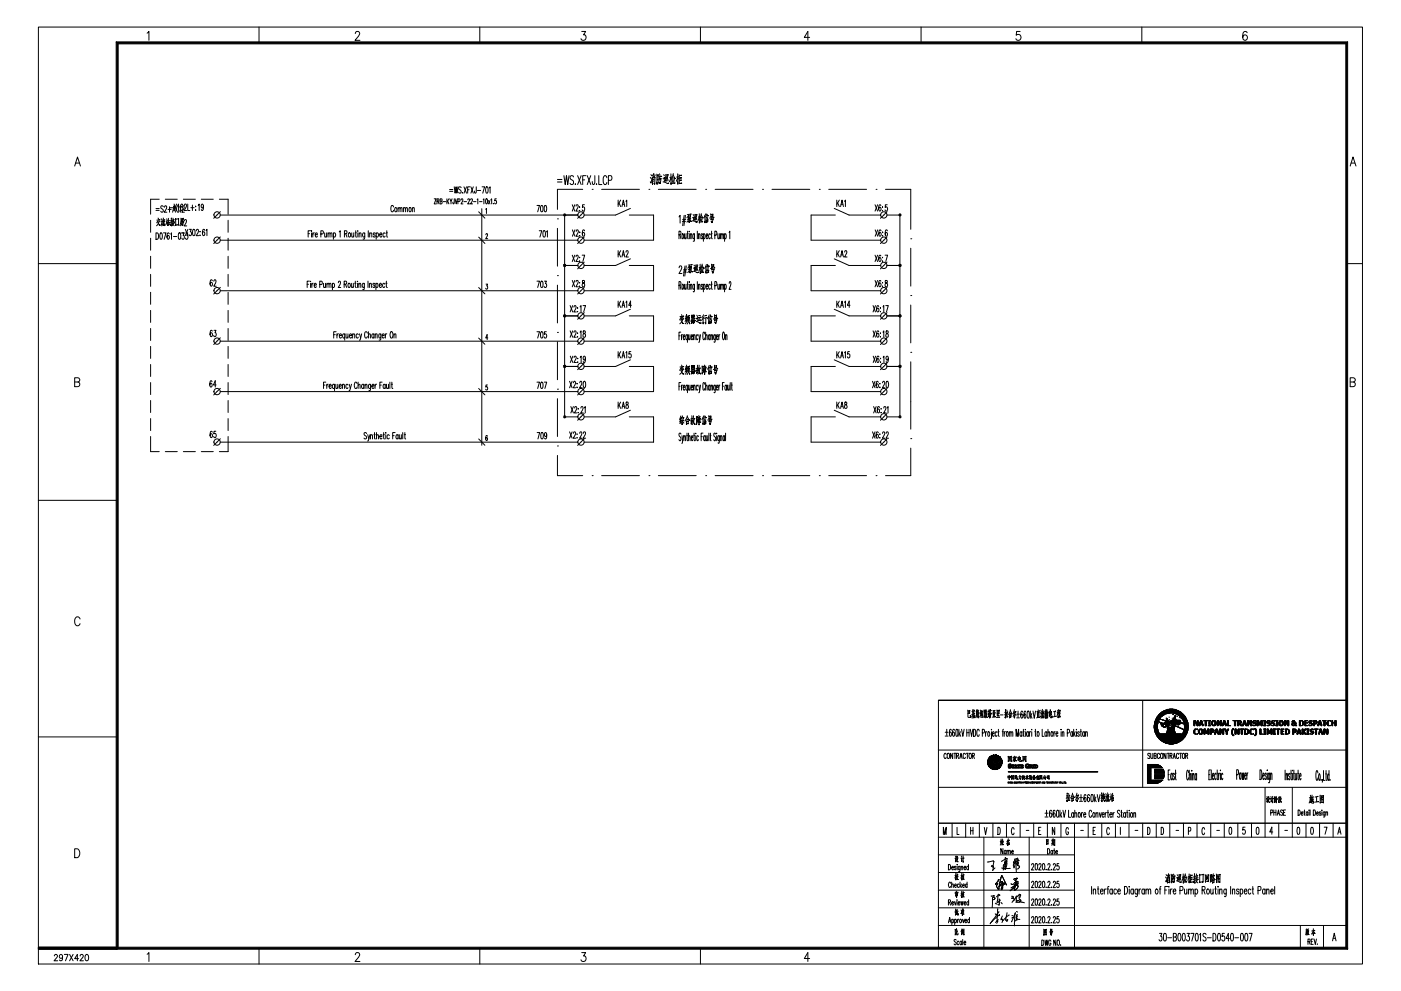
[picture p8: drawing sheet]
<svg xmlns="http://www.w3.org/2000/svg" width="420mm" height="297mm" viewBox="0 0 420 297" stroke-linecap="round" stroke-linejoin="round" font-family="sans-serif">
<g fill="none" stroke="#000" stroke-width=".3">
<path d="M11.5 8.1h397.1v280.9h-397.1zM44.1 9.9l.6-.5v2.7M77.7 8.1v4.8M106.6 10.1l.4-.7h.4l.5 .5-.4 .9-1 1.3h1.4M143.9 8.1v4.8M174.5 9.4h1.1l-.6 1a.81 .81 0 0 1 .7 1.3 .81 .81 0 0 1-1.5-.1M210.1 8.1v4.8M242.8 11.2h-1.6l1.1-1.8v2.7M276.2 8.1v4.8M305.9 9.4h-1l-.1 1.2a.84 .84 0 0 1 1.2 0 .84 .84 0 0 1-.1 1.2 .84 .84 0 0 1-1.2-.2M342.4 8.1v4.8M374 9.8a.63 .63 0 0 0-1-.2l-.2 .3a1.76 1.76 0 0 0 .5 2.2 .76 .76 0 0 0 .9-.6 .76 .76 0 0 0-.6-.9 .76 .76 0 0 0-.9 .6"/>
<path d="M22.4 49.8l.8-2.7 .9 2.7M22.7 48.9h1.1M47.8 59.7h-2.6v4.5M49.6 59.7h3.6M55 59.7h3.6M60.4 59.7h3.6M65.8 59.7h2.6v4.5M130.2 59.6h.6l-.6 1.5h.6M134 59.6v1.5M134.6 59.6l-.6 1M134.8 56.8h1M134.8 57.3h1"/>
<path d="M134.9 59.6l.4 .7 .3-.7M136.2 56l.3 1.9 .3-1.9 .2 1.9 .3-1.9M136.2 59.6l-.1 1.5-.3-.5M136.5 59.6l.3 1.5 .4-1.5M138.3 56.2a.43 .43 0 0 0-.7-.1 .43 .43 0 0 0 .2 .7l.2 .2a.47 .47 0 0 1 .3 .6 .47 .47 0 0 1-.7 .2l-.1-.2M138.3 59.9l.1-.3h.3l.1 .4-.5 1.1h.6M138.7 57.7v.1M139.1 56l.8 1.9M139.9 56l-.8 1.9M140.3 56.9h.4M140.3 59.9l.1-.3h.3l.1 .4-.5 1.1h.5M140.9 56h-.6v1.9"/>
<path d="M141.1 59.9l.2-.3 .4 .2-.6 1.3h.6M141.2 56l.7 1.9M141.9 56l-.7 1.9M142.8 56v1.4l-.2 .5-.3-.2v-.4M143.1 59.8l.2-.2v1.5M143.2 57.1h.9M144.6 56h.7l-.5 1.9M144.9 59.8l.2-.2v1.5M145.8 59.6h.1a1.01 1.01 0 0 1 0 1.5l-.3-.7zM145.8 56.1l.2-.1a1.27 1.27 0 0 1 0 1.9l-.4-.8zM146.7 56.3l.3-.3v1.9M147.2 59.8l.2-.2v1.5"/>
<path d="M148.8 59.6h-.4v.5a.45 .45 0 0 1 .5 .5 .45 .45 0 0 1-.5 .4l-.1-.2M167.2 53.8h1.3M167.2 54.6h1.3M169.1 52.6l.4 2.7 .4-2.7 .4 2.7 .3-2.7M172 53a.59 .59 0 0 0-1-.2 .59 .59 0 0 0 .2 1l.8 .5a.71 .71 0 0 1-.4 1l-.7-.4M172.6 55.1v.2v-.1M173.2 52.6l1.1 2.7M174.3 52.6l-1.1 2.7M174.8 56.8h-7.6v6M174.8 53.9h.5M175.7 52.6h-.9v2.7M176.1 52.6l1.1 2.7"/>
<path d="M177.2 52.6l-1.1 2.7M177.6 56.8h.1M178.4 52.6v2.1l-.3 .6-.4-.2-.1-.7M178.9 55.1v.2l.1-.1M179.6 52.6v2.7h.9M180.4 56.8h11.4M182 53.3a.59 .59 0 0 0-.7-.7 2.22 2.22 0 0 0 0 2.7 .59 .59 0 0 0 .7-.6M182.5 54l.9-.1v-1.1l-.9-.2v2.7M185.4 60v1.9M186.1 60l-.7 1.2M194.6 56.8h.1M195 53.2l.2 .3"/>
<path d="M195.2 52.4l.2 .3M195.5 53.4l-.3 1.5-.2-.4M195.7 52.4l.1 .5M195.7 53.1v2.1v-.4M195.7 53.3l.8-.1-.2 2-.2-.3 .2 .2M196 52.1v1.2M196.2 54.2l-.5 .1M196.2 53.7l-.5 .1M196.5 52.4l-.3 .7M197 52.2v3v-.6M197.1 52.5l.3-.1-.1 1.6-.2-.3 .2 .2M197.4 56.8h11.4"/>
<path d="M197.8 52.1l.1 .6M197.8 53.7l.4-.3-.3 1.6-.2-.4 .3 .3M197.8 53l-.2 1.5-.4 .7M198.2 52.9h.3l-1.1 .1M198.8 53.5l.5-.2-.1 1.3M198.8 54.5l1.4 .5 .3-.1h-.4M199.1 52.4l.1 .3M199.7 52.3l-.2 1.2 .2 .8v-.3M200 52.3v2M200.3 52.3l-.1 1.2 .1 .7M201.2 52.1l.1 3.2v-.5M201.2 53.2l-.5 1.3"/>
<path d="M201.3 53.5l.1 .3M201.5 53l-.6 .2M201.5 53.9l.2 .8M201.8 53.7l.1 .7M201.9 52.4l.5 1.1h.2l-.3-.3M201.9 52l-.4 1.5M202.1 53.3l-.4 .1M202.2 53.7l-.2 1.2M202.3 54.9l.2-.1-1.1 .2M203.2 52.1l.1 3.1v-.6M203.2 53.2l-.4 1.1M203.3 53.3l.2 .4"/>
<path d="M203.5 53l-.6 .1M203.6 52.4v2.6l.9-.1h-.3M203.7 53.4l.6-.2v.9l-.6 .1M204.2 52.6l.2-.1-.7 .1M211.6 56.8h.1M214.5 56.8h11.3M228.7 56.8h.1M231.5 56.8h11.4M245.7 56.8h.1M248.5 56.8h11.4M251 60v1.9M251.7 60l-.7 1.2"/>
<path d="M262.7 56.8h.1M265.6 56.8h7.5v11.9M404.9 49.8l.9-2.7 .9 2.7M405.2 48.9h1.1M11.5 79h23.6M45.2 66v3.6M45.2 71.4v3.6M45.2 76.8v3.6M46.8 69.8a1.06 1.06 0 0 1 .8 .7 1.06 1.06 0 0 1-.3 1.1l-.5 .1zM46.8 62.5h1M46.8 63.1h1M47.3 66.5l.7 1.1-.2-.2"/>
<path d="M47.4 66.1l-.4 .7M47.4 65.3l.1 .5M47.7 66.1l.3 .4M47.7 66.3l-.3 1-.5 .4M47.8 65.9l.2-.1-1 .2M48.1 69.9l.2-.1a1.32 1.32 0 0 1 0 1.9l-.4-.8zM48.3 66.2l.1 .2M48.3 65.6l.3 .3M48.6 66.2l-.2 1.2-.1-.1M48.9 66.6l-.4 1.1M48.9 65.3l.1 .4M49 62a.43 .43 0 0 0-.7-.2 .43 .43 0 0 0 .1 .7l.3 .2a.46 .46 0 0 1 .3 .6 .46 .46 0 0 1-.7 .2l-.1-.2"/>
<path d="M49 66.5v1.1v-.3M49 65.9l-.3 .5 .6-.1-.2-.2 .3 .3M49 69.8h.8l-.6 1.9M49.2 66.5l.2 1.1 .1-.5M49.3 62.1v-.1a.37 .37 0 0 1 .5-.3 .37 .37 0 0 1 .2 .5l-.7 1.4h.7M49.4 65.8l-.7 .2M49.9 66.4l.1 .5M50 65.6l.1 .2M50.1 66.2v.8M50.2 66.1l-.4 .2M50.2 66.9l-.4 .3M50.3 66.6v1v-.2h.5v-.7l-.5 .1"/>
<path d="M50.4 62.8h1M50.5 65.4v1.3M50.8 70.1l-.3-.3a1.31 1.31 0 0 0 0 1.9 .57 .57 0 0 0 .3-.6 .57 .57 0 0 0-.6-.5l-.1 .5M50.8 62.3h1M50.8 62v1.6M50.8 66.1l-.3 .1M51.2 70.2l.2-.4v1.9M51.4 65.3v2.3l-.3-.2 .3 .2M51.6 66.1l-.5 .1M51.6 66.4l-.5 .4M51.8 63.6l.4-1.9 .4 1.9M51.8 66v.3"/>
<path d="M51.9 65.4v.3M51.9 66.5l-.2 .7 .5 .5M51.9 63h.6M52 70.9h1M52.1 65.9l-.1 .5M52.1 66.9l-.7 .8M52.2 61.2l.8 1.9M52.2 66.8l-.7 .1M52.2 65.8l-.6 .1M52.3 66.4l-.7 .1M52.7 65.5v2.1l.8-.1 .1-2-.9 .2M53 61.2l-.8 1.9"/>
<path d="M53.3 61.5l.3-.3v1.9M53.6 69.9l.2-.1a1.24 1.24 0 0 1 0 1.9l-.3-.3zM53.8 62.1l-.3-.4a1.12 1.12 0 0 0 0 1.9l.3-.5M54.1 61.7v1.9M54.2 69.8h1M54.3 65.4l-.4 2.2M54.3 65.6l.7-.1-.1 .4h-.6M54.4 66l.1 .3v-.1M54.5 66.4v.6l-.4 .7M54.6 62.1v-.1a.37 .37 0 0 1 .4-.3 .37 .37 0 0 1 .2 .5l-.7 1.4h.8M54.7 69.8h.5l-.3 .8a.54 .54 0 0 1 .4 .6 .54 .54 0 0 1-.6 .4l-.2-.2M54.8 65.9l-.1 .5"/>
<path d="M54.8 61.5l-.2-.3a1.36 1.36 0 0 0-.1 1.9 .57 .57 0 0 0 .4-.6 .57 .57 0 0 0-.6-.5l-.2 .4M54.8 66.4v1.2v-.3M54.9 66.3l-.5 .1M55 66.8l-.7 .1M55.3 66.2l.1-.3a.48 .48 0 0 1 .6 .3 .48 .48 0 0 1-.2 .6l-.6 .9h.8M55.3 61.6v-.2a.39 .39 0 0 1 .6-.1 .39 .39 0 0 1 0 .6l-.7 1.2h.8M55.6 68.7l.7 1.9M55.7 69.8h.6l-.3 .8a.55 .55 0 0 1 .4 .6 .55 .55 0 0 1-.7 .4l-.1-.2M56.3 61.2v1.9h.6M56.3 68.7l-.7 1.9M56.8 68.7h.6l-.3 .8a.57 .57 0 0 1 .3 .6 .57 .57 0 0 1-.6 .5l-.1-.3M57.2 62.3h1"/>
<path d="M57.7 61.5v1.6M57.9 68.8l.2-.1a1.27 1.27 0 0 1 0 1.9l-.3-.3zM58.7 61.8v.2zM58.7 62.9v.2zM58.9 69.2l.2-.5 .3 .1v1l-.6 .8h.8M59.4 61.5l.3-.3v1.9M60 69.4h.1M60 70.5h.1M61 61.8l-.3 .5a.65 .65 0 0 1-.4-.5 .65 .65 0 0 1 .4-.6 1.47 1.47 0 0 1-.1 1.9l-.2-.3M61.4 69l-.2-.3a1.26 1.26 0 0 0-.1 1.9 .57 .57 0 0 0 .3-.6 .57 .57 0 0 0-.5-.5l-.2 .5M61.8 69.1l.3-.4v1.9M65.7 63.8h.1"/>
<path d="M65.7 71.3h.1M66 64.5h107.3h-4v15.1h4M66 72h107.3M66.1 63.4l-2 2M66.1 71l-2 2M68.4 66v3.6M68.4 71.4v3.6M68.4 76.8v3.6M92.4 70h.4M93.1 69.2h-.7v1.9M93.4 69.2v.1zM93.4 69.8v1.3"/>
<path d="M93.8 69.8v1.3M94.3 69.8l-.3 .1-.2 .4M94.5 70.3h.7l-.1-.4a.62 .62 0 0 0-.7 .4 .62 .62 0 0 0 .4 .8l.4-.3M96.2 70.1l.7-.1v-.8h-.7v1.9M97.4 69.8v1.2l.3 .1 .3-.4M98 69.8v1.3M98.4 70.1l.2-.3 .3 .1 .1 1.2M98.4 69.8v1.3M99 70.1l.2-.3 .3 .1 .1 1.2M100 70l.1-.1a.55 .55 0 0 1 .6 .5 .55 .55 0 0 1-.6 .6l-.1-.2M100 69.8v1.9M101.7 69.5l.3-.3v1.9"/>
<path d="M103.3 70h.7v-.8h-.7v1.9M103.7 70l.4 1.1M104.6 69.9a.55 .55 0 0 1 .6 .5 .55 .55 0 0 1-.6 .6l-.2-.5zM105.5 69.8v1.2l.3 .1 .3-.4M106.1 69.8v1.3M106.5 69.8h.4M106.7 69.2v1.5l.2 .4M107.3 69.2v.1zM107.3 69.8v1.3M107.7 70.1l.2-.3 .3 .1 .1 1.2M107.7 69.8v1.3M109.4 69.8v1.4l-.1 .4h-.4"/>
<path d="M109.4 70l-.1-.1a.55 .55 0 0 0-.6 .5 .55 .55 0 0 0 .6 .6l.1-.2M110.4 69.2v1.9M110.9 70.1l.3-.3 .2 .1 .1 1.2M110.9 69.8v1.3M112.5 70l-.2-.2-.4 .2 .6 .5v.5l-.4 .1-.2-.3M112.8 70l.1-.1a.55 .55 0 0 1 .6 .5 .55 .55 0 0 1-.6 .6l-.1-.2M112.8 69.8v1.9M113.9 70.3h.6l-.1-.4a.62 .62 0 0 0-.6 .4 .62 .62 0 0 0 .3 .8l.4-.3M115.5 70l-.1-.1a.62 .62 0 0 0-.7 .4 .62 .62 0 0 0 .4 .8l.4-.3M115.8 69.8h.4M116 69.2v1.5l.2 .4M118 62l-.2-.4a1.08 1.08 0 0 0 0 1.9l.2-.5"/>
<path d="M118.5 62.3a.62 .62 0 0 1 .6 .5 .62 .62 0 0 1-.3 .7l-.4-.3zM119.4 62.6l.2-.4 .3 .1 .1 1.2M119.4 62.2v1.3M120 62.6l.2-.4 .3 .1 .1 1.2M121 62.6l.3-.4 .2 .1 .1 1.2M121 62.2v1.3M121.6 62.6l.3-.4 .2 .1 .1 1.2M122.8 62.3a.62 .62 0 0 1 .6 .5 .62 .62 0 0 1-.3 .7l-.4-.3zM123.7 62.6l.2-.4 .3 .1v1.2M123.7 62.2v1.3M131.1 60.3l.5-.1v-.6h-.5v1.5M131.4 60.3l.3 .8"/>
<path d="M132 60.3l.5 .1-.1 .7h-.4v-1.5h.5l.1 .4-.2 .3M132.9 60.4h.7M134.2 60.2l.4 .9M135.3 60.3v.8M137.3 60.4l.6-.1v-.7h-.6v1.5M139.1 60.4h.8M142 60.4h.7M143.6 63.5l1.8 1.9M143.6 71.1l1.8 1.9M143.8 60.4h.8M144.5 62.6v70.9M145.7 62.7l.2-.2v1.5"/>
<path d="M145.7 70.4l.2-.4 .2 .1 .1 .4-.5 1h.6M146.5 60.1l.4 1M146.9 60.1l-.4 1M148 60.9v.1M161 61.6h.8l-.6 1.9M161.7 69.2h.8l-.6 1.9M162.3 61.7l.1-.1a1.27 1.27 0 0 1 0 1.9l-.3-.4zM163 69.2h.2a1.27 1.27 0 0 1 0 1.9l-.4-.8zM163.4 61.7l.1-.1a1.19 1.19 0 0 1 0 1.9l-.3-.8zM163.9 69.5l.3-.3v1.9M167.2 65.6h.1M167.2 68.4v11.4"/>
<path d="M171.6 61.4l.8 1.9M171.6 76.5l.8 1.9M171.7 68.9l.7 1.9M172.4 61.4l-.8 1.9M172.4 76.5l-.8 1.9M172.4 68.9l-.7 1.9M172.8 61.8l.2-.4 .3 .1 .1 .6-.7 1.2h.8M172.8 76.9v-.3h.5l.1 .6-.7 1.2h.8M172.8 69.4l.1-.4a.51 .51 0 0 1 .6 .3 .51 .51 0 0 1-.2 .6l-.5 .9h.7M173.3 79.6h-4v15.1h4M173.8 62v.2zM173.8 63.1v.2z"/>
<path d="M173.8 77.1v.2zM173.8 78.2v.2zM173.9 69.5v.3zM173.9 70.6v.2zM174.6 76.5h.7l-.5 1.9M174.9 63.8h.1M174.9 71.3h.1M174.9 78.9h.1M175.2 63.4l-2 2M175.2 71l-2 2M175.2 78.6l-2 2M175.3 61.4h-.6v.7a.56 .56 0 0 1 .7 .5 .56 .56 0 0 1-.7 .6l-.1-.3"/>
<path d="M175.3 69.2l-.3-.3a1.33 1.33 0 0 0 0 1.9 .55 .55 0 0 0 .3-.6 .55 .55 0 0 0-.5-.4l-.2 .4M185.4 75.1v1.9M185.6 75.9l.5 1.1M185.6 60.8l.5 1.1M186.1 75.1l-.7 1.3M186.5 77l.4-1.9 .5 1.9M186.5 61.9l.4-1.9 .5 1.9M186.6 76.4h.6M186.6 61.2h.6M187.7 60.4l.3-.4v1.9M187.7 75.6l.3-.5 .3 .1v.6l-.6 1.2h.8M188.7 64.5h7.3v7.5h-20.8"/>
<path d="M188.7 79.6h7.3v7.6h-20.8M189.1 62.5l-4.5 2h-9.4M189.1 77.6l-4.5 2h-9.4M203.6 70.4a.61 .61 0 0 0 .6-.4 .61 .61 0 0 0-.2-.7h-.4v2.3M203.6 65l.4-.5v2.4M203.9 70.4l.3 1.2M204.6 66.4h1M204.7 70a1.02 1.02 0 0 1 0 1.6l-.2-.7zM204.7 65.8h.9M205.2 64.5l-.5 3.1M205.3 70v1.5l.2 .1 .2-.5M205.4 79.7l-.4 3"/>
<path d="M205.6 64.5l-.5 3.1M205.7 70v1.6M205.8 79.7l-.4 3M206.1 70h.3M206.1 65.7l.5-.1-.6 1M206.2 69.3v1.8l.2 .5M206.5 64.7v.6l.6-.2v-.5l-.6 .2M206.6 64.3l-.6 1M206.7 69.3v.2zM206.7 65.2v1.5l-.2-.4 .2 .4M206.7 79.8v.6l.6-.2v-.5l-.6 .2M206.7 70v1.6"/>
<path d="M206.8 65.4l.4 .9 .3 .1-.4-.2M206.8 79.5l-.6 .9M207 70.5l.3-.5 .2 1.6M207 70v1.6M207.1 64.2h.2l-1.2 .1M207.1 65.3l-.2 .4M207.4 79.4l.2-.1-1.2 .1M207.7 65.3l.4-.2-.1 1.1M207.7 66.2l1.2 .4 .2-.1h-.4M207.9 64.3l.1 .3M208.1 79.4l.2 .3M208.3 70l-.1 2.1-.1 .2-.2-.1"/>
<path d="M208.3 70.4l-.2-.4a1.02 1.02 0 0 0 0 1.6l.2-.4M208.4 64.2v1.8v-.2M208.7 64.2v1.7M208.7 79.4l-.2 1.1 .2 .6v-.2M209 64.2l-.2 1.1 .2 .6M209 79.4l-.2 1 .2 .7M209.1 69.3v2.3M209.2 79.4l-.2 1 .2 .7M209.5 70.5l.3-.5 .1 1.6M209.5 70v1.6M209.7 64.1l.1 2.8v-.5M209.7 65l-.4 1.2"/>
<path d="M209.8 65.3l.1 .3M210 79.2v2.8v-.5M210 64.9l-.6 .2M210 65.6l.1 .7M210.2 65.5l.1 .6M210.3 64.3l.4 1h.2l-.3-.2M210.3 64l-.3 1.3M210.5 65.1l-.4 .1M210.6 65.4l-.2 1.1M210.6 79.5l.3 .9h.3l-.3-.2M210.6 79.1l-.4 1.4M210.7 66.5l-.8 .1"/>
<path d="M210.7 70.4l-.3-.4-.1 .6a.51 .51 0 0 1 .4 .4 .51 .51 0 0 1-.3 .6l-.1-.4M210.9 70.4l.2-.4a1.02 1.02 0 0 1 0 1.6l-.2-.4M210.9 70v2.3M211.4 64.6v2.1v-.3M211.6 64.1l-.5 1.2M211.7 65.9l.1 .8v-.2h.5v-.7l-.5 .2M211.7 79.8v2.1v-.4M211.8 70.7h.5l-.2-.7a1.02 1.02 0 0 0 0 1.6l.2-.4M211.8 79.3l-.5 1.1M211.9 64.1l.1 .5v-.2M212.2 79.2l.1 .5v-.2M212.3 65.1l-.6 .1"/>
<path d="M212.3 65.5l-.6 .1M212.3 64.7l.2-.1-1 .2M212.6 79.8h.2l-1 .2M213 70.4l-.1-.4a1.02 1.02 0 0 0 0 1.6l.1-.4M213.1 64.1l.1 1v-.2l.7-.1-.1-.6-.6 .1M213.3 70h.3M213.3 65.3l-.1 .6 .7-.3-.4 1.1-.2-.5 .2 .5M213.4 69.3v1.8l.2 .5M213.4 79.2l.1 1v-.2l.6-.1-.1-.6-.5 .1M214 65.2l.2-.1-1.4 .2M214.4 70.5a.59 .59 0 0 0 .6-.6 .59 .59 0 0 0-.6-.6v2.3M215.3 70v1.5l.2 .1 .2-.5"/>
<path d="M215.7 70v1.6M216.1 70.5l.3-.5 .1 1.6M216.1 70v1.6M216.5 70.5l.4-.5 .1 1.6M217.3 70.4l.2-.4a1.02 1.02 0 0 1 0 1.6l-.2-.4M217.3 70v2.3M218.7 69.7l.2-.4v2.3M250.2 62.5l4.4 2h9.5M250.2 77.6l4.4 2h9.5M250.5 64.5h-7.3v7.5h20.9M250.5 79.6h-7.3v7.6h20.9M251 75.1v1.9"/>
<path d="M251.2 75.9l.5 1.1M251.2 60.8l.5 1.1M251.7 75.1l-.7 1.3M252.1 77l.4-1.9 .4 1.9M252.1 61.9l.4-1.9 .4 1.9M252.2 76.4h.6M252.2 61.2h.6M253.3 60.4l.2-.4v1.9M253.3 75.6l.1-.4h.5v.6l-.6 1.2h.7M262.4 61.4l.8 1.9M262.4 76.5l.8 1.9M262.5 68.9l.7 1.9"/>
<path d="M263.2 61.4l-.8 1.9M263.2 76.5l-.8 1.9M263.2 68.9l-.7 1.9M264.2 61.6l-.3-.2a1.31 1.31 0 0 0 0 1.9 .57 .57 0 0 0 .3-.7 .57 .57 0 0 0-.5-.4l-.2 .4M264.2 76.7l-.3-.2a1.31 1.31 0 0 0 0 1.9 .57 .57 0 0 0 .3-.6 .57 .57 0 0 0-.5-.5l-.2 .5M264.2 69.2l-.2-.3a1.32 1.32 0 0 0-.1 1.9 .55 .55 0 0 0 .4-.6 .55 .55 0 0 0-.6-.4l-.1 .4M264.7 62v.2zM264.7 63.1v.2zM264.7 77.1v.2zM264.7 78.2v.2zM264.7 69.5v.3zM264.7 70.6v.2z"/>
<path d="M265.4 76.5h.8l-.6 1.9M265.7 63.8h.1M265.7 71.3h.1M265.7 78.9h.1M266 64.5h3.9v15.1h-3.9h3.9v15.1h-3.9h3.9v15.1h-3.9h3.9v15.2h-3.9M266 63.4l-2 2M266 71l-2 2M266 78.6l-2 2M266.1 61.4h-.6v.7a.56 .56 0 0 1 .7 .5 .56 .56 0 0 1-.7 .6l-.1-.3M266.1 69.2l-.2-.3a1.32 1.32 0 0 0 0 1.9 .56 .56 0 0 0 .3-.6 .56 .56 0 0 0-.6-.4l-.1 .4M273.1 71.6h.1M273.1 74.4v11.4"/>
<path d="M403.9 79h4.7M45.2 82.2v3.6M45.2 87.6v3.6M45.2 93v3.6M45.2 98.5v3.6M63.7 99.3l-.2-.3a1.26 1.26 0 0 0-.1 1.9 .57 .57 0 0 0 .3-.6 .57 .57 0 0 0-.5-.5l-.2 .5M63.7 84.1l-.2-.3a1.31 1.31 0 0 0-.1 2 .57 .57 0 0 0 .3-.6 .57 .57 0 0 0-.5-.5l-.2 .5M64.1 84.3l.1-.2a.39 .39 0 0 1 .6-.1 .39 .39 0 0 1-.1 .6l-.6 1.2h.8M64.2 99h.6l-.3 .7a.57 .57 0 0 1 .3 .7 .57 .57 0 0 1-.6 .4l-.1-.3M65.7 86.5h.1M66 87.2h107.3M66.1 86.1l-2 2"/>
<path d="M68.4 82.2v3.6M68.4 87.6v3.6M68.4 93v3.6M68.4 98.5v3.6M92.1 85.2h.4M92.8 84.3h-.7v1.9M93.1 84.3v.1zM93.1 84.9v1.3M93.5 84.9v1.3M93.9 84.9l-.4 .6M94.2 85.5h.7l-.2-.5a.62 .62 0 0 0-.6 .5 .62 .62 0 0 0 .4 .7l.4-.3M95.9 85.3l.7-.1v-.8l-.7-.1v1.9"/>
<path d="M97 84.9l.1 1.2 .3 .1 .2-.4M97.6 84.9v1.3M98 85.3l.3-.4 .3 .1 .1 1.2M98 84.9v1.3M98.7 85.3l.2-.4 .3 .1 .1 1.2M99.7 85.2l.1-.2a.62 .62 0 0 1 .6 .5 .62 .62 0 0 1-.3 .7l-.4-.3M99.7 84.9v1.9M100.8 99.4h-.7v1.9M101.5 84.7l.2-.4 .3 .1v.9l-.6 .9h.8M103.2 85.2l.7-.2v-.6l-.2-.1h-.5v1.9M103.6 85.2l.4 1M104.5 85a.55 .55 0 0 1 .6 .5 .55 .55 0 0 1-.6 .6l-.1-.5z"/>
<path d="M105.4 84.9v1.2l.3 .1 .3-.4M106 84.9v1.3M106.4 84.9h.4M106.6 84.3v1.5l.2 .4M107.2 84.3v.1zM107.2 84.9v1.3M107.6 85.3l.3-.4 .2 .1 .1 1.2M107.6 84.9v1.3M109.3 84.9l-.1 1.7-.4 .1M109.3 85.2l-.1-.2a.62 .62 0 0 0-.7 .5 .62 .62 0 0 0 .4 .7l.4-.3M110.2 99.9l-.3-.5a1.08 1.08 0 0 0 0 1.9l.3-.4M110.4 84.3v1.9"/>
<path d="M110.5 99.4v1.9M110.8 85.3l.3-.4 .2 .1 .1 1.2M110.8 84.9v1.3M112.4 85.2l-.2-.3-.4 .3 .6 .4v.5l-.3 .1-.3-.3M112.7 85.2l.2-.2a.62 .62 0 0 1 .6 .5 .62 .62 0 0 1-.4 .7l-.4-.3M112.7 84.9v1.9M113.7 85.5h.7l-.1-.5a.55 .55 0 0 0-.6 .5 .55 .55 0 0 0 .6 .6l.1-.2M115.4 85.2l-.1-.2a.55 .55 0 0 0-.6 .5 .55 .55 0 0 0 .6 .6l.1-.2M115.7 84.9h.4M115.9 84.3v1.5l.3 .4M117.2 99.5l.1-.1a1.08 1.08 0 0 1 0 1.9 1.58 1.58 0 0 1-.1-1.8zM143.6 86.2l1.8 1.9"/>
<path d="M145.8 85.2h.4l-.2 .5a.46 .46 0 0 1 .3 .5 .46 .46 0 0 1-.5 .4l-.1-.2M161 99.4h.8l-.6 1.9M161 84.3h.8l-.6 1.9M162.3 99.5l.1-.1a1.27 1.27 0 0 1 0 1.9l-.3-.3zM162.3 84.4l.1-.1a1.27 1.27 0 0 1 0 1.9l-.3-.4zM163.3 84.3h.6l-.3 .7a.57 .57 0 0 1 .3 .7 .57 .57 0 0 1-.6 .4l-.1-.3M163.8 99.4h-.5v.7a.56 .56 0 0 1 .7 .6 .56 .56 0 0 1-.7 .5l-.1-.2M167.2 82.6h.1M167.2 99.6h.1M167.2 85.5v11.3M171 91.6l.7 1.9M171 99.2l.7 1.9"/>
<path d="M171.6 84.1l.8 1.9M171.7 91.6l-.7 1.9M171.7 99.2l-.7 1.9M172.1 92.1l.1-.3a.39 .39 0 0 1 .5 0 .39 .39 0 0 1 0 .6l-.6 1.1h.7M172.1 99.6l.2-.4 .4 .1-.1 .9-.5 .9h.7M172.4 84.1l-.8 1.9M172.8 84.5l.2-.4h.3l.1 .7-.7 1.2h.8M173.2 93.3h.1M173.2 99.8h.1M173.2 92.2v.2zM173.3 94.7h-4v15.1h4M173.8 84.7v.2z"/>
<path d="M173.8 85.8v.2zM173.9 92l.3-.4v1.9M173.9 99.6l.3-.4v1.9M174.7 84.1v.6a.65 .65 0 0 1 .6 .6 .65 .65 0 0 1-.4 .7 .7 .7 0 0 1-.3-.8 .7 .7 0 0 1 .7-.5v-.6zM174.8 91.6h.8l-.6 1.9M174.9 94.1h.1M174.9 86.5h.1M174.9 99.3v.3a1.01 1.01 0 0 1 .6 1.4l-.2 .1a.65 .65 0 0 1-.5-.7 .65 .65 0 0 1 .7-.6v-.5zM175.2 93.7l-2 2M175.2 86.1l-2 2M185.4 90.2v1.9M185.6 91l.5 1.1"/>
<path d="M186.1 90.2l-.7 1.3M186.5 92.1l.4-1.9 .5 1.9M186.6 91.5h.6M187.7 90.6l.3-.4v1.9M188.7 94.7h7.3v7.6h-20.8M189.1 92.7l-4.5 2h-9.4M189.4 91.5h-.8l.5-1.3v1.9M203.6 85.5a.61 .61 0 0 0 .6-.4 .61 .61 0 0 0-.2-.7h-.4v2.3M203.7 80.2l.1-.4h.5l.2 .5-.9 1.7h.9M203.9 85.5l.3 1.2M204.1 95.2l-.3 .7M204.1 95.8l.7-.1-.9 1.4"/>
<path d="M204.2 99.6h-.6v2.2M204.2 96l.6 1h.3l-.4-.2M204.3 94.9v.8M204.4 94.3l.1 .3M204.6 94.9v.8M204.7 85.2a1.01 1.01 0 0 1 0 1.5l-.2-.7zM204.8 95.2l.2 .5M204.9 94.8h.2l-1.2 .1M204.9 81.6h.9M205 80.9h.9M205.3 85.2l.1 1.5 .3-.4M205.7 94.7v.8h-.2l.7-.2"/>
<path d="M205.7 95.7l-.3 .7M205.7 85.2v1.5M205.9 94.3v1.1M205.9 95.5v.6M206.1 95.7l-.6 1.4M206.1 85.2h.3M206.2 94.9h-.3M206.2 84.4v1.9l.2 .4M206.3 96.3l-.1-1.1 .6-.1-.1 1.2M206.4 80.8l.5-.1-.7 1M206.5 95.5l-.1 1.1-.4 .5M206.5 96.5l.3 .6v-.3"/>
<path d="M206.7 84.4v.3zM206.7 85.2v1.5M206.8 94.6l-.6 .2 .3-.1-.1 .5M207 80.3v1.5l-.2-.4 .2 .4M207 80.5l.4 1h.3l-.3-.2M207 85.6l.3-.4 .2 1.5M207 85.2v1.5M207.4 94.4v.9v-.2h.3v-.7l-.3 .2M207.4 96.1v.9v-.3h.3v-.7l-.3 .2M207.4 80.5l-.2 .4M207.8 95.2l-.7 1.1M207.9 96v.9l.4-.2v-.6l-.4 .1"/>
<path d="M207.9 94.3l.1 .9 .3-.2v-.6l-.4 .2M207.9 95.6l.5 .5 .2-.1h-.3M207.9 80.4l.5-.2-.2 1.1M207.9 81.3l1.2 .4 .3-.1-.4 .1M208.1 95.2l.1 .2M208.3 95.4h.1l-1.1 .3M208.3 85.2l-.1 2-.1 .3-.2-.1M208.3 85.5l-.2-.3a1.01 1.01 0 0 0 0 1.5l.2-.3M208.7 96.4l1.3 .5 .3-.1h-.5M208.8 95.4l.5-.1-.2 1.1M209 94.5l.2 .4M209.1 84.4v2.3"/>
<path d="M209.5 85.6l.2-.4 .2 .1v1.4M209.5 85.2v1.5M209.9 95.6l.2 .6M210 80.2l-.4 1.1M210 80.4l.1 .3M210.1 95.1h.1l-.8 .1h.3l-.3 1 .6-.2M210.1 94.6h-.6M210.2 80l-.5 .2M210.3 80.8l.1 .6M210.5 80.6l.1 .6M210.7 85.5l-.3-.3-.1 .5a.54 .54 0 0 1 .4 .5 .54 .54 0 0 1-.3 .5l-.1-.3M210.7 80.2l-.3 .1"/>
<path d="M210.8 80.5l-.1 1.1M210.9 95.4v1.7v-.5M210.9 81.6h.2l-.9 .1M210.9 85.5l.2-.3a1.01 1.01 0 0 1 0 1.5l-.2-.3M210.9 85.2v2.3M211 94.3l-.5 .9M211.1 95l-.7 1M211.6 99.6v2.2M211.7 95.3v1.8l-.3-.4M211.7 94.6h.2l-.6 .1M211.8 85.8h.5l-.2-.6a1.01 1.01 0 0 0 0 1.5l.2-.3M211.9 95.2l-.8 .2"/>
<path d="M212 81v.9v-.2l.6-.1v-.6l-.6 .1M212.5 80.2l-.5 .1M212.5 80.6l-.5 .2M212.6 94.9l-.1 2.1v-.4M212.7 94.4l-.5 1.1M212.8 96.1l.1 .9v-.2h.5v-.7l-.5 .2M213 94.3l.1 .6v-.3M213 85.5l-.1-.3a1.01 1.01 0 0 0 0 1.5l.1-.3M213.3 85.2h.3M213.4 95.4l-.6 .1M213.4 95.7l-.6 .2M213.4 84.4v1.9l.2 .4"/>
<path d="M213.4 94.9h.2l-1 .2M213.6 80.4l-.1 .6 .7-.2-.4 1.1-.2-.5 .2 .4M214.2 80.3h.2l-1.3 .2M214.2 94.3l.1 1.1v-.2l.7-.1-.1-.7-.6 .2M214.4 85.6a.61 .61 0 0 0 .6-.6 .61 .61 0 0 0-.6-.6v2.3M214.4 95.6l-.1 .5 .7-.2-.4 1.1-.2-.5 .2 .5M215.1 95.4h.2l-1.4 .2M215.3 85.2l.1 1.5 .3-.4M215.7 85.2v1.5M216.1 85.6l.3-.4 .1 1.5M216.1 85.2v1.5M216.5 85.6l.4-.4 .1 1.5"/>
<path d="M216.8 99.6h.1a1.81 1.81 0 0 1 0 2.2 2.78 2.78 0 0 1-.1-2.2zM217.3 85.5l.2-.3a1.01 1.01 0 0 1 0 1.5l-.2-.3M217.3 85.2v2.3M218.7 84.9l.3-.5 .2 .7-.5 1.6h.5M250.2 92.7l4.4 2h9.5M250.5 94.7h-7.3v7.6h20.9M251 90.2v1.9M251.2 91l.5 1.1M251.7 90.2l-.7 1.3M252.1 92.1l.4-1.9 .4 1.9M252.2 91.5h.6M253.3 90.6l.2-.4v1.9"/>
<path d="M254.9 91.5h-.8l.6-1.3v1.9M261.8 91.6l.8 1.9M261.8 99.2l.8 1.9M262.4 84.1l.8 1.9M262.6 91.6l-.8 1.9M262.6 99.2l-.8 1.9M263.2 84.1l-.8 1.9M263.5 91.9l-.2-.3a1.32 1.32 0 0 0 0 1.9 .55 .55 0 0 0 .3-.6 .55 .55 0 0 0-.5-.5l-.2 .5M263.5 99.5l-.2-.3a1.31 1.31 0 0 0 0 1.9 .57 .57 0 0 0 .3-.7 .57 .57 0 0 0-.5-.4l-.2 .4M264 92.2v.2zM264 93.3v.2zM264 99.8v.2z"/>
<path d="M264.2 84.3l-.3-.2a1.31 1.31 0 0 0 0 1.9 .57 .57 0 0 0 .3-.7 .57 .57 0 0 0-.5-.4l-.2 .4M264.7 84.7v.2zM264.7 85.8v.2zM264.8 92l.2-.4v1.9M264.8 99.6l.2-.4v1.9M265.5 84.1v.6a.64 .64 0 0 1 .7 .6 .64 .64 0 0 1-.5 .7 .72 .72 0 0 1-.2-.8 .72 .72 0 0 1 .6-.5v-.6zM265.6 91.6h.8l-.5 1.9M265.7 94.1h.1M265.7 86.5h.1M265.8 99.3v.5a.65 .65 0 0 1 .6 .6 .65 .65 0 0 1-.5 .7 .7 .7 0 0 1-.2-.8 .7 .7 0 0 1 .6-.5v-.5zM266 93.7l-2 2M266 86.1l-2 2"/>
<path d="M273.1 88.6h.1M273.1 91.4v11.4M22.4 114.5h1a.71 .71 0 0 1 .5 .7 .71 .71 0 0 1-.5 .7h-1v-2.7h1l.4 .3 .1 .5-.5 .5M45.2 103.8v3.6M45.2 109.2v3.6M45.2 114.7v3.6M63.6 114.4l-.4-.3a1.33 1.33 0 0 0 .1 1.9 .67 .67 0 0 0-.1-1.2l-.3 .6M64.8 115.4h-.8l.6-1.3v1.9M65.7 101.6h.1M65.7 116.7h.1M66 102.3h107.3M66 117.4h107.3"/>
<path d="M66.1 101.2l-2 2.1M66.1 116.4l-2 2M68.4 103.8v3.6M68.4 109.2v3.6M68.4 114.7v3.6M97 115.4h.5M97.7 114.5h-.7v1.9M98 115.2v1.2M98.4 115.2l-.4 .5M98.7 115.7h.7l-.2-.4a.55 .55 0 0 0-.5 .5 .55 .55 0 0 0 .5 .6l.2-.2M100.1 100.3h.4M100.3 115.4l-.1-.1a.55 .55 0 0 0-.6 .5 .55 .55 0 0 0 .6 .6l.1-.2"/>
<path d="M100.3 115.2v1.9M100.7 115.2l.1 1.2h.2l.3-.3M101 100.1v1.2M101.3 115.2v1.2M101.5 100.1h-.3l-.2 .5M101.7 115.7h.7l-.1-.4a.62 .62 0 0 0-.7 .4 .62 .62 0 0 0 .4 .7l.4-.2M101.8 100.6h.6l-.1-.5a.62 .62 0 0 0-.7 .5 .62 .62 0 0 0 .4 .7l.4-.3M102.7 115.6l.3-.4 .3 .1v1.1M102.7 115.2v1.2M103.4 100.3l-.1-.2a.62 .62 0 0 0-.7 .5 .62 .62 0 0 0 .4 .7l.4-.3M103.4 100.1v1.9M103.8 100.1v1.1l.3 .1 .3-.3"/>
<path d="M104.4 115.4l-.1-.1a.55 .55 0 0 0-.6 .5 .55 .55 0 0 0 .6 .6l.1-.2M104.4 100.1v1.2M104.7 115.2l.4 1.2M104.8 100.6h.7l-.2-.5a.55 .55 0 0 0-.5 .6 .55 .55 0 0 0 .5 .5l.2-.2M105.4 115.2l-.5 1.8-.2 .1M105.7 100.4l.3-.3h.3l.1 1.2M105.7 100.1v1.2M107.1 115l-.3-.5a1.08 1.08 0 0 0 0 1.9l.3-.4M107.4 115.6l.3-.4 .2 .1 .1 1.1M107.4 114.5v1.9M107.4 100.3v-.2a.62 .62 0 0 0-.7 .5 .62 .62 0 0 0 .4 .7l.3-.3M107.8 100.1l.4 1.2"/>
<path d="M108.5 100.1l-.5 1.8-.2 .1M109.1 115.4l-.1-.1a.55 .55 0 0 0-.6 .5 .55 .55 0 0 0 .6 .6l.1-.2M109.1 115.2v1.2M109.5 115.6l.2-.4 .3 .1 .1 1.1M109.5 115.2v1.2M110.5 100.4l.2-.3h.3l.1 1.2M111.1 115.2v1.7l-.4 .1M111.1 115.4l-.1-.1a.62 .62 0 0 0-.6 .4 .62 .62 0 0 0 .3 .7l.4-.2M111.5 115.7h.7l-.1-.4a.55 .55 0 0 0-.6 .5 .55 .55 0 0 0 .6 .6l.1-.2M112.1 100.3v-.2a.62 .62 0 0 0-.7 .5 .62 .62 0 0 0 .4 .7l.3-.3M112.1 100.1v1.2M112.5 115.2v1.2"/>
<path d="M112.5 100.4l.3-.3h.3v1.2M112.5 100.1v1.2M112.9 115.2l-.3 .1-.1 .4M113.9 115.4h.4M114.2 100.1v1.7l-.2 .2-.3-.1M114.2 100.3l-.1-.2a.61 .61 0 0 0-.7 .5 .61 .61 0 0 0 .4 .7l.4-.3M114.6 114.5h-.7v1.9M114.6 100.6h.6l-.1-.5a.62 .62 0 0 0-.6 .5 .62 .62 0 0 0 .4 .7l.3-.3M115.5 115.4l-.1-.1a.61 .61 0 0 0-.6 .4 .61 .61 0 0 0 .3 .7l.4-.2M115.5 115.2v1.2M115.6 100.1v1.2M115.9 115.2l.1 1.2h.2l.3-.3"/>
<path d="M116 100.1l-.4 .5M116.5 115.2v1.2M116.9 114.5v1.9M117.3 115.2h.4M117.5 114.5v1.6l.3 .3M118.2 100.4l.2-.3h.3v1.2M118.2 100.1v1.2M143.6 101.3l1.8 1.9M143.6 116.4l1.8 1.9M146.2 115.4h-.4v.6a.42 .42 0 0 1 .5 .4 .42 .42 0 0 1-.6 .4v-.1M146.3 101.3h-.6l.4-1v1.5M161 114.5h.8l-.6 1.9"/>
<path d="M162.3 114.6l.1-.1a1.27 1.27 0 0 1 0 1.9l-.3-.8zM163.2 114.5h.8l-.6 1.9M167.2 116.7h.1M167.2 102.5v11.3M167.2 119.5v11.3M170.8 114.3l.8 1.9M171 106.8l.8 1.9M171.6 114.3l-.8 1.9M171.8 106.8l-.8 1.9M172 114.8l.2-.5h.2l.2 .4-.7 1.5h.8M172.2 107.2l.2-.4h.3l.1 .7-.7 1.2h.8M173.1 114.9v.2z"/>
<path d="M173.1 116v.2zM173.2 100.9h.1M173.3 107.4h.1M173.3 108.5h.1M173.3 109.8h-4v15.2h4M173.9 114.8v-.3a.39 .39 0 0 1 .6 0 .39 .39 0 0 1 0 .5l-.7 1.2h.8M174 107.1l.3-.3v1.9M174.9 101.6h.1M174.9 109.2h.1M174.9 116.7h.1M175 114.4l.2-.1a1.32 1.32 0 0 1 0 1.9l-.3-.8zM175.2 101.2l-2 2.1"/>
<path d="M175.2 108.8l-2 2M175.2 116.4l-2 2M175.6 107.4l-.2 .5a.51 .51 0 0 1-.5-.6 .51 .51 0 0 1 .5-.5v1.8l-.3 .1-.2-.3M185.4 105.4v1.9M185.6 106.2l.5 1.1M186.1 105.4l-.7 1.3M186.5 107.3l.4-1.9 .5 1.9M186.6 106.7h.6M187.7 105.7l.3-.3v1.9M188.7 109.8h7.3v7.6h-20.8M189.1 107.9l-4.5 1.9h-9.4M189.2 105.4h-.5l-.1 .8a.52 .52 0 0 1 .7 .4 .52 .52 0 0 1-.6 .6l-.1-.3"/>
<path d="M203.6 100.7h.4M203.6 115.8h.4M204.1 110.3l-.3 .7M204.1 111l.7-.1-.9 1.3M204.2 114.7h-.6v2.3M204.2 111.2l.6 .9h.3l-.4-.1M204.3 110v.8M204.4 109.4l.1 .4M204.4 100.3v1.5M204.4 115.4v1.6M204.6 110v.8M204.7 100.3l-.3 .7"/>
<path d="M204.7 115.4l-.3 .7M204.8 110.3l.2 .5M204.9 109.9h.2l-1.2 .1M204.9 101h.5l-.2-.7a1.01 1.01 0 0 0 0 1.5l.2-.3M204.9 116.1h.5l-.2-.7a1.02 1.02 0 0 0 0 1.6l.2-.3M205.7 109.9v.7l-.2 .1 .7-.3M205.7 110.8l-.3 .7M205.9 109.4v1.2M205.9 110.6v.6M206.1 110.8l-.6 1.4M206.2 100.7l-.2-.4a1.01 1.01 0 0 0 0 1.5l.2-.3M206.2 115.8l-.2-.4a1.02 1.02 0 0 0 0 1.6l.2-.3"/>
<path d="M206.2 110l-.3 .1M206.2 100.3v2.3M206.2 115.4v2.3M206.3 111.4l-.1-1.1h.6l-.1 1.2M206.5 110.6l-.1 1.1-.4 .6M206.5 100.3l.1 1.5 .3-.4M206.5 115.4v1.5l.2 .1 .2-.5M206.5 111.6l.3 .6v-.2M206.8 109.8l-.6 .1h.3l-.1 .4M206.9 100.3v1.5M206.9 115.4v1.6M207.3 101h.4l-.1-.6a.79 .79 0 0 0-.2 1.3l.2 .1 .1-.3"/>
<path d="M207.3 116.1h.4l-.1-.7a1.02 1.02 0 0 0 0 1.6l.1-.3M207.4 109.5v.9l.3-.2v-.6l-.3 .2M207.4 111.2v.9l.3-.3v-.6l-.3 .1M207.8 110.3l-.7 1.1M207.9 111.1v.9l.4-.2v-.6l-.4 .1M207.9 109.5l.1 .8 .3-.2v-.5l-.4 .1M207.9 110.7l.7 .5-.3-.1M208 100.7l.3-.4 .1 1.5M208 115.9l.3-.5 .1 1.6M208 100.3v1.5M208 115.4v1.6M208.1 110.3l.1 .2"/>
<path d="M208.3 110.6h.1l-1.1 .2M208.9 110.9l.1 1.1v-.3l.3-.1v-.8l-.3 .2M209.2 109.5l-.1 1.5M209.3 100.7l-.2-.4a1.01 1.01 0 0 0 0 1.5l.2-.3M209.3 115.8l-.2-.4a1.02 1.02 0 0 0 0 1.6l.2-.3M209.3 110.3l-.5 .2M209.5 110.9l.5 1.1h.2l-.3-.2M209.6 100.3l.2 1.5M209.6 115.4l.2 1.6M209.6 109.5l-.1 1.7M209.8 110.4l-.2 1.1-.3 .7M209.9 110.4l.2-.1-.5 .2"/>
<path d="M210.1 100.3l-.6 2.3M210.1 115.4l-.6 2.3M210.6 109.7v2.4v-.4M210.6 109.9l.3-.1-.1 1.3M211 110.6l.1 .8v-.2l.5-.1v-.7l-.5 .3M211.1 110l.1 .3M211.2 109.4l.2 .4M211.3 111.2v1v-.3M211.4 100.1l-.2-.5a1.91 1.91 0 0 0-.3 2.1l.3 .1 .2-.5M211.4 115.2l-.2-.5a2.17 2.17 0 0 0-.2 2.3l.2-.1 .2-.5M211.5 109.9l-.1 .4M211.5 110.8l-.4 .1"/>
<path d="M211.6 100.7l.4-.4 .1 1.5M211.6 115.9l.4-.5 .1 1.6M211.6 114.7v2.3M211.7 110.3l.1-.1-.9 .3M211.7 111.4l-.8 .2M211.7 109.8l-.7 .2M212.6 110l-.1 2.1v-.3M212.7 109.5l-.5 1.2M212.8 111.2l.1 .9v-.2h.5v-.7l-.5 .2M212.9 100.7l-.1-.4a1.01 1.01 0 0 0 0 1.5l.1-.3M212.9 115.8l-.1-.4a1.02 1.02 0 0 0 0 1.6l.1-.3M212.9 100.3v1.5"/>
<path d="M212.9 115.4v1.6M213 109.5l.1 .5v-.2M213.2 100.7l.4-.4 .1 1.5M213.2 115.9l.4-.5 .1 1.6M213.2 100.3v1.5M213.2 115.4v1.6M213.4 110.5l-.6 .1M213.4 110.9l-.6 .1M213.4 110.1l.2-.1-1 .2M214.2 109.5l.1 1v-.2l.7-.1-.1-.7-.6 .2M214.4 110.7l-.1 .5 .7-.2-.4 1.1-.2-.5 .2 .5M214.5 100.3v2.1l-.2 .2-.2-.1"/>
<path d="M214.5 100.7l-.2-.4a1.01 1.01 0 0 0 0 1.5l.2-.3M214.5 115.4v2.1l-.2 .2-.2-.1M214.5 115.8l-.2-.4a1.02 1.02 0 0 0 0 1.6l.2-.3M214.8 101h.5l-.2-.7a1.01 1.01 0 0 0 0 1.5l.2-.3M214.8 116.1h.5l-.2-.7a1.02 1.02 0 0 0 0 1.6l.2-.3M215.1 110.6h.2l-1.4 .1M215.6 100.3v1.5M215.6 115.4v1.6M215.9 100.3l-.3 .7M215.9 115.4l-.3 .7M216.7 115.8h.3M217.2 114.7h-.5v2.3"/>
<path d="M217.6 100.7l.3-.4 .1 1.5M217.6 100.3v1.5M217.9 115.8l-.2-.4a1.02 1.02 0 0 0 0 1.6l.2-.3M217.9 115.4v1.6M218.2 115.4v1.5l.2 .1 .3-.5M218.7 115.4v1.6M219 114.7v2.3M219.3 115.4h.3M219.5 114.7v1.8l.2 .5M250.2 107.9l4.4 1.9h9.5M250.5 109.8h-7.3v7.6h20.9M251 105.4v1.9"/>
<path d="M251.2 106.2l.5 1.1M251.7 105.4l-.7 1.3M252.1 107.3l.4-1.9 .4 1.9M252.2 106.7h.6M253.3 105.7l.2-.3v1.9M254.8 105.4h-.5l-.1 .8a.52 .52 0 0 1 .7 .4 .52 .52 0 0 1-.6 .6l-.2-.3M261.7 114.3l.7 1.9M261.9 106.8l.7 1.9M262.4 114.3l-.7 1.9M262.6 106.8l-.7 1.9M263.4 114.6l-.2-.3a1.31 1.31 0 0 0-.1 1.9 .57 .57 0 0 0 .3-.6 .57 .57 0 0 0-.5-.5l-.2 .5M263.6 107l-.2-.2a1.31 1.31 0 0 0-.1 1.9 .57 .57 0 0 0 .4-.7 .57 .57 0 0 0-.6-.4l-.2 .4"/>
<path d="M263.9 114.9v.2zM263.9 116v.2zM264 100.9v.2zM264.1 107.4v.2zM264.1 108.5v.2zM264.7 114.8l.2-.5 .4 .4-.7 1.5h.8M264.8 107.1l.3-.3v1.9M265.7 101.6h.1M265.7 109.2h.1M265.7 116.7h.1M265.9 114.4l.1-.1a1.24 1.24 0 0 1 0 1.9l-.3-.8zM266 101.2l-2 2.1"/>
<path d="M266 108.8l-2 2M266 116.4l-2 2M266.4 107.4l-.2 .5a.51 .51 0 0 1-.5-.6 .51 .51 0 0 1 .5-.5l.2 1.5-.3 .4-.3-.3M273.1 105.6h.1M273.1 108.4v20.2M404.9 114.5h1a.71 .71 0 0 1 .6 .7 .71 .71 0 0 1-.6 .7h-1v-2.7h1l.4 .3 .1 .5-.5 .5M45.2 120v3.6M45.2 125.5v3.6M45.2 130.8v4.6h2.6M49.6 135.4h3.6M55 135.4h3.6M60.4 135.4h3.6"/>
<path d="M63.7 129.5l-.2-.2a1.26 1.26 0 0 0-.1 1.9 .57 .57 0 0 0 .3-.7 .57 .57 0 0 0-.5-.4l-.2 .4M64.7 129.3h-.5v.7a.56 .56 0 0 1 .7 .5 .56 .56 0 0 1-.7 .6l-.1-.3M65.7 131.9h.1M66 132.5h107.3M66.1 131.5l-2 2M68.4 130.8v4.6h-2.6M68.4 120v3.6M68.4 125.5v3.6M109.9 129.9a.44 .44 0 0 0-.7-.1 .44 .44 0 0 0 .2 .7l.3 .2a.46 .46 0 0 1 .2 .6 .46 .46 0 0 1-.6 .2l-.1-.2M110.3 130.3l.3 1.3M111 130.3l-.6 1.8-.2 .1M111.1 130.7l.3-.4 .2 .1 .1 1.2"/>
<path d="M111.1 130.3v1.3M112.1 130.3h.4M112.3 129.7v1.5l.3 .4M112.9 130.7l.3-.4 .3 .1v1.2M112.9 129.7v1.9M113.9 130.8h.7l-.1-.4a.62 .62 0 0 0-.7 .4 .62 .62 0 0 0 .4 .8l.4-.3M114.9 130.3h.4M115.1 129.7v1.5l.2 .4M115.7 129.7v.2zM115.7 130.3v1.3M116.8 130.6l-.2-.2a.55 .55 0 0 0-.5 .5 .55 .55 0 0 0 .5 .6l.2-.2M117.8 130.6h.4"/>
<path d="M118.5 129.7h-.7v1.9M119.4 130.6l-.1-.2a.62 .62 0 0 0-.6 .4 .62 .62 0 0 0 .3 .8l.4-.3M119.4 130.3v1.3M119.8 130.3v1.2l.3 .1 .3-.4M120.4 130.3v1.3M120.8 129.7v1.9M121.2 130.3h.4M121.4 129.7v1.5l.3 .4M143.6 131.6l1.8 1.9M146.2 130.8l-.1-.2a.8 .8 0 0 0-.6 .7 .8 .8 0 0 0 .4 .8 .46 .46 0 0 0 .3-.5 .46 .46 0 0 0-.4-.4l-.1 .4M161.1 129.7h.7l-.5 1.9M162.3 129.7h.2a1.27 1.27 0 0 1 0 1.9l-.3-.4z"/>
<path d="M164 130.3l-.2 .5a.51 .51 0 0 1-.5-.6 .51 .51 0 0 1 .5-.5l.1 1.5-.2 .4-.4-.3M167.2 133.7h.1M167.2 136.5v6.1h7.6M170.8 129.4l.8 1.9M171.2 121.9l.8 1.9M171.6 129.4l-.8 1.9M172 129.9l.1-.4a.48 .48 0 0 1 .6 .3 .48 .48 0 0 1-.2 .6l-.6 .9h.8M172 121.9l-.8 1.9M172.3 122.3l.3-.4 .3 .1v.6l-.6 1.2h.7M173.1 130.1v.1zM173.1 131.2v.1zM173.4 122.5v.2z"/>
<path d="M173.4 123.6v.2zM173.9 129.9l.1-.4a.48 .48 0 0 1 .6 .3 .48 .48 0 0 1-.2 .6l-.6 .9h.8M174.2 122.3l.3-.4 .4 .3-.7 1.6h.7M174.9 124.3h.1M174.9 131.9h.1M175 129.9l.2-.5 .4 .2v.6l-.7 1.1h.7M175.2 123.9l-2 2.1M175.2 131.5l-2 2M175.3 122.2l.2-.3v1.9M185.4 120.5v1.9M185.6 121.3l.5 1.1M186.1 120.5l-.7 1.3"/>
<path d="M186.5 122.4l.4-1.9 .5 1.9M186.6 121.8h.6M187.8 120.6v.5a.64 .64 0 0 1 .7 .6 .64 .64 0 0 1-.5 .7 .72 .72 0 0 1-.3-.7 .72 .72 0 0 1 .6-.6v-.5zM188.7 125h7.3v7.5h-20.8M189.1 123l-4.5 2h-9.4M204.1 124.7l-.3 1 .3-.1M204.2 125.3l-.3 1.1 .3-.3M204.2 130.1l-.2-.3a.79 .79 0 0 0 .2 1.4l-.1 .8-.3 .1-.2-.3M204.3 126.5l-.5 .4M204.4 125l-.1 .6M204.4 125.3l.7-.2-.2 .4M204.5 126.3l-.3 .7"/>
<path d="M204.5 130.6l.2 1.5M204.6 124.6l.1 .4M204.6 126.1v1.1l-.2-.2 .2 .2M204.8 126.4l.3 .5M204.9 125.6h-.4M204.9 126l-.6 .1M205 130.6l-.5 2.3M205.1 131l.3-.4 .2 1.5M205.1 130.6v1.5M205.8 126.2l.1 1v-.1l.6-.1v-.7l-.6 .1M205.9 130.6h.3M206 129.8v1.8l.2 .5"/>
<path d="M206.1 124.6l-.7 1.6M206.1 124.9l.6 1.1h.2l-.4-.3M206.2 125.8l-.4 .1M206.5 131l.2-.4 .2 .1 .1 1.4M206.5 129.8v2.3M207.2 126l.1 1.1v-.3l.3-.1v-.7l-.3 .2M207.3 131.2h.5l-.2-.6a1.11 1.11 0 0 0 0 1.5l.2-.3M207.5 124.6l-.1 1.5M207.6 125.5l-.5 .1M207.9 126l.3 1.1 .3 .1-.3-.3M208 124.6l-.2 1.7M208 130.6h.3"/>
<path d="M208.2 129.8v1.8l.2 .5M208.2 125.5l-.6 1.8M208.2 125.5h.2l-.5 .1M208.7 129.8v.2zM208.7 130.6v1.5M208.9 124.8v2.4v-.4M208.9 125l.3-.1-.1 1.3M209.3 125.7l.1 .8 .5-.2v-.7l-.5 .2M209.4 125.1l.1 .4M209.5 130.9l-.2-.3a1.01 1.01 0 0 0 0 1.5l.2-.3M209.5 124.6l.2 .3M209.6 126.4v.9v-.3"/>
<path d="M209.8 125l-.1 .5M209.8 126l-.4 .1M210 125.4l-.7 .2M210 126.6l.2-.1-1 .2M210 124.9l-.7 .2M210.3 130.9h.3M210.8 129.8h-.5v2.3M210.9 125.2l-.1 2v-.3M211 124.7l-.5 1.1M211.1 126.4l.1 .8v-.1l.5-.1v-.6l-.5 .1M211.4 124.6l.1 .5v-.2M211.5 130.9l-.2-.3a1.01 1.01 0 0 0 0 1.5l.2-.3"/>
<path d="M211.5 130.6v1.5M211.7 125.6l-.5 .1M211.7 126l-.6 .1M211.8 125.2h.1l-1 .2M211.8 130.6l.1 1.5 .4-.5M212.3 130.6v1.5M212.6 124.6v1v-.2l.7-.1-.1-.6-.6 .1M212.6 129.8v2.3M212.7 125.8l-.1 .6 .7-.3-.3 1.1-.3-.5 .3 .5M212.9 130.6h.3M213.1 129.8v1.8l.2 .5M213.4 125.7h.2l-1.4 .2"/>
<path d="M214.6 130.1l-.1-.2a.49 .49 0 0 0-.5 .3 .49 .49 0 0 0 .2 .6 .74 .74 0 0 1 .4 .6 .74 .74 0 0 1-.4 .7l-.1-.3M214.9 129.8v.2zM214.9 130.6v1.5M215.7 130.6v2.1l-.1 .2-.3-.2M215.7 130.9l-.1-.3a1.01 1.01 0 0 0 0 1.5l.1-.3M216 131l.2-.4 .3 .1v1.4M216 130.6v1.5M217.3 130.9l-.2-.3a1.11 1.11 0 0 0 0 1.5l.2-.3M217.3 130.6v1.5M217.6 129.8v2.3M250.2 123l4.4 2h9.5M250.5 125h-7.3v7.5h20.9"/>
<path d="M251 120.5v1.9M251.2 121.3l.5 1.1M251.7 120.5l-.7 1.3M252.1 122.4l.4-1.9 .4 1.9M252.2 121.8h.6M253.4 120.6v.5a.64 .64 0 0 1 .6 .6 .64 .64 0 0 1-.5 .7 .72 .72 0 0 1-.2-.7 .72 .72 0 0 1 .6-.6v-.5zM261.7 129.4l.7 1.9M262 121.9l.8 1.9M262.4 129.4l-.7 1.9M262.8 121.9l-.8 1.9M263.4 129.7l-.2-.3a1.26 1.26 0 0 0-.1 1.9 .57 .57 0 0 0 .3-.6 .57 .57 0 0 0-.5-.5l-.2 .5M263.7 122.2l-.2-.3a1.31 1.31 0 0 0 0 1.9 .59 .59 0 0 0 .3-.7 .59 .59 0 0 0-.5-.4l-.2 .4"/>
<path d="M263.9 130.1v.1zM263.9 131.2v.1zM264.2 122.5h.1M264.2 123.6h.1M264.7 129.9l.1-.4a.48 .48 0 0 1 .6 .3 .48 .48 0 0 1-.2 .6l-.6 .9h.8M265 122.3l.1-.4h.5v.7l-.6 1.2h.7M265.7 124.3h.1M265.7 131.9h.1M265.8 129.9l.2-.5 .3 .1 .1 .7-.7 1.1h.8M266 123.9l-2 2.1M266 131.5l-2 2M266.1 122.2l.2-.3v1.9"/>
<path d="M273.1 131.5h.1M273.1 134.3v8.3h-7.5M11.5 150h23.6M177.6 142.6h.1M180.4 142.6h11.4M194.6 142.6h.1M197.4 142.6h11.4M211.6 142.6h.1M214.5 142.6h11.3M228.7 142.6h.1M231.5 142.6h11.4M245.7 142.6h.1"/>
<path d="M248.5 142.6h11.4M262.7 142.6h.1M403.9 158.2v126M24 185.5a.83 .83 0 0 0-1-.6 .83 .83 0 0 0-.6 1v.6a.83 .83 0 0 0 .6 1.1 .83 .83 0 0 0 1-.7M283.5 219.5h.9M283.9 218.6v1.8M285.3 218.9l-.3-.3a1.78 1.78 0 0 0 .1 2.1 .88 .88 0 0 0-.1-1.3l-.3 .6M286.3 218.9l-.3-.3a1.7 1.7 0 0 0 0 2.1 .69 .69 0 0 0 .3-.7 .69 .69 0 0 0-.5-.5l-.1 .5M286.8 218.7l.2-.1 .2 .4v1.3l-.2 .4-.3-.4zM287.6 218.6v2.1M287.8 219.9l.3 .8M288 219.3l-.4 1"/>
<path d="M288.4 218.6l.4 2.1 .3-2.1M289.9 218.6v2.1M289.9 219.6h.7M290.2 212.8l.1 2.2h.7v-.6v.6M290.3 213.1l.6-.1-.1 .8-.5 .1M290.5 213.1v.7M290.6 218.6v2.1M291 218.6l.4 2.1 .4-2.1M291.7 212.7l.1 1.4-.5 .8M291.9 214.3v.8M291.9 213.4l-.1 .1M291.9 213.7h-.1"/>
<path d="M292 214l.4 .8-.2-.1M292 214.7h-.3M292 218.6h.3a1.95 1.95 0 0 1 0 2.1h-.3zM292.1 212.7v1.3M292.2 213.1l-.7 .1M292.2 215.1l-.7 .1M292.3 213.9l-.9 .3M292.9 212.8v1.6M292.9 214.6l-.3 .5M293 214.5l.1 .3M293 213.9h-.1M293 213.6h-.1"/>
<path d="M293.1 212.7v1.6M293.2 214.3l-.5 .1M293.2 213.2l-.5 .1M293.3 213v1.4l-.3 .7M293.5 213.7v1.5v-.4M293.5 213.7l-.2 .1M293.5 212.8l-.2 .4M293.7 219.1l-.2-.5a1.32 1.32 0 0 0 0 2.1l.2-.5M294.1 212.8v1.8M294.2 213.8l-.3 .1M294.3 214.4l-.5 .4M294.3 213l.1 1.7-.1-.3 .5-.1v-1.2l-.5 .1"/>
<path d="M294.4 213.8h.1M294.6 219.7l.5-.1 .1-.6-.2-.4h-.4v2.1M294.7 214.9h.2l-.8 .1M295.1 212.8l.1 1 .4-.2v-.7l-.5 .1M295.1 214.6v.5M295.2 213.2l.1 .2M295.2 214.5v.5M295.3 214.5l.1 .4M295.4 213v1.3M295.4 214.4l.1 .4M295.5 213.1l-.1 .3M295.5 214.2l-.4 .2"/>
<path d="M295.5 213.9l-.4 .1M295.6 219.3v1.4M295.8 212.8l-.3 2.4M295.8 213.9l.2 1.1h.1l-.2-.2M295.9 213.1l.1 .3M296 219.3l-.4 .6M296 213.7l-.4 .2M296.3 219.4a.7 .7 0 0 1 .6 .6 .7 .7 0 0 1-.3 .7l-.4-.3zM296.4 213.8l-.1 .5 .1-.3 .9-.2-.1 .3M296.5 214.2l.1 .7-.1-.2M296.6 214.4l.5-.2-.1 .7M296.6 212.7l.1 .7"/>
<path d="M296.7 213.6v.3M296.8 213.2v.2M296.8 214v1.3v-.4M297 212.7l-.1 .7M297 213.6l-.1 .3M297.1 213.4l-.6 .2M297.2 213l-.8 .1M297.3 218.6v.2zM297.3 219.3v1.8l-.2 .3M297.6 219.9h.6l-.1-.5a.69 .69 0 0 0-.6 .5 .69 .69 0 0 0 .2 .7l.3 .1 .2-.3M297.7 213.6l.2 .8M298 213v1.9"/>
<path d="M298.2 213v1.9M298.4 214.9l.2-.1-1 .2M298.4 213.5l-.2 .8M298.4 212.9l-.7 .1M299 212.8v1.3l.6-.2 .1-1.1-.7 .2M299 219.6l-.1-.2a.69 .69 0 0 0-.6 .5 .69 .69 0 0 0 .3 .7l.2 .1 .2-.3M299.3 219.3h.3M299.3 213v2M299.4 218.6v1.7l.3 .4M299.5 214.4l-.5 .1M299.5 213.4h-.3M299.8 215h-.1"/>
<path d="M299.8 215h-1M300 214.3h.8M300.6 219.3h.3M300.9 218.6l-.2 .4v1.7M301.2 219.3v1.4M301.5 212.7v2.4M301.5 219.3l-.2 .1-.1 .5M301.7 213.4l-.4 .2M301.7 213.8l-.4 .5M301.8 213.8l.1 .8M301.9 212.8l.1 .5M301.9 219.4a.69 .69 0 0 1 .6 .5 .69 .69 0 0 1-.2 .7 .69 .69 0 0 1-.6-.5 .69 .69 0 0 1 .2-.7z"/>
<path d="M302.1 213.6l-.1 1.3M302.1 213.4l-.3 .2M302.2 214.9l-.5 .1M302.7 219.7l.2-.4 .2 .1 .1 1.3M302.7 219.3v1.4M302.8 214.2v1l.4-.3v-.7l-.4 .2M303 212.7l-.5 1.5M303 213l.6 1-.3-.2M303.1 213.8l-.3 .1M303.2 219.7l.2-.4 .3 .1v1.3M304 213.4l.7-.1-.2 .4M304.1 213.9l-.3 .9"/>
<path d="M304.2 212.7l-.3 1.2M304.3 213.4l-.1 1.8M304.4 214l.3 .6M304.9 214.1h.8M304.9 215.2h.8M305.3 213.1v1.9M306.5 219.6l-.1-.2a.7 .7 0 0 0-.6 .6 .7 .7 0 0 0 .3 .7l.4-.3M306.5 219.3v1.4M306.7 213.5l-.2-.4a1.77 1.77 0 0 0 0 2.2 .68 .68 0 0 0 .3-.7 .68 .68 0 0 0-.5-.5l-.2 .5M306.8 219.3h.3M306.9 218.6v1.7l.3 .4M307.5 218.6v.2z"/>
<path d="M307.5 219.3v1.4M307.6 213.5l-.1-.4a1.77 1.77 0 0 0-.1 2.2 .87 .87 0 0 0-.1-1.3l-.2 .6M308.2 213.3l.1-.2a1.7 1.7 0 0 1 0 2.2l-.3-.9zM308.4 219.6l-.1-.2a.69 .69 0 0 0-.6 .5 .69 .69 0 0 0 .3 .7l.2 .1 .2-.3M308.4 219.3v1.4M308.7 219.3v1.4M309 213.1v2.2M309.1 219.3l-.2 .1-.2 .5M309.2 214.5l.3 .8M309.4 218.6v.2zM309.4 219.3v1.4M309.5 213.9l-.5 1"/>
<path d="M309.8 213.1l.4 2.2 .4-2.2M310.3 219.3h.4M310.5 218.6v1.7l.2 .4M311.1 213.6v1.5M311.1 213.7l.5-.1-.1 1.4M311.1 219.4a.7 .7 0 0 1 .7 .6 .7 .7 0 0 1-.4 .7l-.3-.3zM311.4 212.8l-.1 .8M311.4 214.6l-.3 .1M311.4 214.3l-.3 .1M311.4 213.9l-.3 .1M311.7 213.1l-.8 .2M311.7 215l-.8 .2"/>
<path d="M312.1 213.6l.1 .3M312.1 212.9l.2 .4M312.3 213.6l-.1 1.4-.1-.2M312.5 214.1l-.3 1.2M312.5 218.6v2.1h.6M312.6 212.6l.1 .4M312.7 214v1.2v-.4M312.7 213.3l-.2 .6 .4-.2-.1-.2 .2 .4M312.8 214l.1 1.2 .2-.1v-.5M313.1 213.1l-.7 .2M313.5 212.7l-.2 1.4 .4-.2M313.5 213.5l.1 1.8-.1-.2"/>
<path d="M313.7 214.3l-.4 .3M313.7 213.8v1.3M313.7 213.2l-.4 .1M313.8 213.9l.1-.1v1.4l-.1-.2M313.9 214.2l-.2 .1M313.9 214.6h-.1M313.9 212.6l-.3 1.2M313.9 212.9l.5 .7h-.2M313.9 219.6l-.1-.2a.69 .69 0 0 0-.6 .6 .69 .69 0 0 0 .4 .7l.3-.3M313.9 219.3v1.4M314.1 213.9v.8v-.2M314.1 213.5l-.3 .1"/>
<path d="M314.2 213.8v1.5l-.1-.3M314.3 219.7l.2-.4 .2 .1 .1 1.3M314.3 218.6v2.1M314.6 213.3l.1 1.4v-.3l.6-.1v-1l-.6 .2M315 212.8v2.1l.1 .2h.4v-.5v.4M315.2 213.8l-.4 .1M315.3 219.4a.7 .7 0 0 1 .6 .6 .7 .7 0 0 1-.3 .7l-.4-.3zM316.1 219.3v1.4M316.3 213.3v1.5M316.4 219.3l-.3 .6M316.6 213.2l-.7 .1M316.7 214.7h.1l-1 .2"/>
<path d="M316.7 219.9h.5v-.5a.69 .69 0 0 0-.6 .6 .69 .69 0 0 0 .3 .7l.3-.3M317.3 213.6l-.3 .8M317.3 212.9v2.3v-.4M317.3 213.7l.2 .2M317.5 212.7l-.4 .4M317.5 213.4l-.5 .2M317.6 212.8v.8M317.6 213l.3-.2v.7l-.3 .1M317.8 213.9l-.1 1M317.9 214.9l-.5 .1M317.9 214.3l-.3 .1M318 213.9l-.5 .1"/>
<path d="M318.2 218.6v.2zM318.2 219.3v1.4M318.6 219.7l.2-.4 .2 .1 .1 1.3M318.6 219.3v1.4M320.1 219.7l.6-.2 .1-.5-.3-.4h-.4v2.1M321.6 219.6v-.2a.69 .69 0 0 0-.6 .5 .69 .69 0 0 0 .2 .7l.3 .1 .1-.3M321.6 219.3v1.4M322 218.6v2.1M322.2 219.9l.3 .8M322.5 219.3l-.5 1M322.8 218.6v.2zM322.8 219.3v1.4"/>
<path d="M323.7 219.6l-.2-.3-.3 .1v.4l.4 .3v.5l-.2 .1-.2-.3M324 219.3h.3M324.1 218.6v1.7l.3 .4M325.2 219.6l-.1-.2a.69 .69 0 0 0-.6 .6 .69 .69 0 0 0 .4 .7l.3-.3M325.2 219.3v1.4M325.5 219.7l.3-.4 .3 .1v1.3M325.5 219.3v1.4M342.7 209.9v26.1M346.2 217.2l1.1-.3-1.1 .4M346.2 218.5h.3a.48 .48 0 0 1 .5-.1 .48 .48 0 0 1 .3 .5v2.2h.2v.3l.7 .7 1.3 .7 2.7 .1a.56 .56 0 0 0 .6-.1 .56 .56 0 0 0 .1-.6v-2.2M346.3 218.8h1M346.3 218.9h1"/>
<path d="M346.3 216.8l.5-.3a.56 .56 0 0 0 .6-.2 .56 .56 0 0 0-.1-.7v-.5l.8-.9 2.6-.9 2.2 .3 1.3 .7 1.5 1.3a.96 .96 0 0 1 .3 1.2v2.9l-.4 .9-1.4 .5h-1.6l-.4-.3-1-.1-3.4 .1-1-.4M346.3 219h.2a.67 .67 0 0 1 .8 .1 .67 .67 0 0 1 .1 .8v.6a.76 .76 0 0 0 .3 .9 .76 .76 0 0 0 .9 0l1.3-.2 2.4 .2a.33 .33 0 0 0 .5 .2 .33 .33 0 0 0 0-.5v-1.1M346.4 219.2h.9M346.4 219.3l1 .1M346.4 219.4l1.1 .1M346.4 219.4h.2a.75 .75 0 0 1 .9 .1 .75 .75 0 0 1 .1 .9v.2a.57 .57 0 0 0 0 .7 .57 .57 0 0 0 .6 .2l3.7-.1a.72 .72 0 0 1 .7 1l-.1 .5M346.5 219.7h.7l.6 .4h1.9l.4-.3 2.1 .1 .4 .3 1.6 .1 .9-.4 .7 .2-.1-4.9-2.2-1.7-1.1-.4h-2.3l-2 .8-1.1 1.2v4.9a1.1 1.1 0 0 0 .4 1.1 1.1 1.1 0 0 0 1.2 .1l2.6-.1 1.2 .2a.46 .46 0 0 0 .7 .1 .46 .46 0 0 0 0-.6v-.8M346.7 215.6l.8-.1a.63 .63 0 0 0 .5-.9l2.1-1h2.3l1.8 .8 1.8 1.5M346.7 220h.5l.6 .4 3.4-.2h1l.4 .4 1.6 .1h-1.6l-.4-.4-1-.1-3.4 .3-.6-.4h-.5M346.8 215.3h.8l.5-.2 .2-.5h.3v-.3a.79 .79 0 0 1 .7-1.2l1.4-.5 1.7 .1 1.8 .8 .7 .7v2l.3 .1v4.7h-.2l-.3 .7-.5 .2-5.1 .1a.54 .54 0 0 1-.7 0 .54 .54 0 0 1-.2-.6v-1.4M347.1 217.2l-1 .3M347.1 217.3l-1 .3"/>
<path d="M347.1 217.4l-1 .3M347.1 217.5l-1 .3M347.1 217.5l-1 .4M347.1 217.6l-1 .4M347.1 217.7l-1 .3M347.1 217.8l-1 .3M347.1 217.9l-1 .3M347.1 218.2l-.9 .2M347.1 218.1l-.9 .2M347.1 218h-.1a.35 .35 0 0 0-.4 0 .35 .35 0 0 0-.1 .4v.6a.57 .57 0 0 0 0 .7 .57 .57 0 0 0 .7 .2l.6 .4 3.4-.2 1 .1 .4 .3 1.6 .1 .9-.5 .6 .1-.6-.2-.7 .4-1.8-.1-.4-.3-1-.1-3.4 .3-.6-.5h-.7M347.1 218l-.6 .2 .3 1.6a.27 .27 0 0 0 0 .4 .27 .27 0 0 0 .4 0l.6 .4 3.4-.3 1 .1 .4 .4h1.6l.9-.6 .5 .1h-.5l-.9 .5h-1.6l-.4-.3-1-.1-3.4 .3-.6-.5h-.4M347.2 218.5l-1 .1"/>
<path d="M347.2 217.1h-.6a.69 .69 0 0 0-.3 1.2l.1 .4a.58 .58 0 0 0-.1 .7 .58 .58 0 0 0 .7 .2l.8 .4h1.9l.4-.3 2.1 .1 .4 .4h1.6l.9-.4 .8 .2M347.3 214.6h.8l2-.9h2.3l1.8 .9 1.8 1.4M347.3 216.6h-.5l-.5 .3M347.3 216.7h-.5l-.6 .4M347.3 216.8l-1.1 .3M347.3 216.6l-.7 .1a1.36 1.36 0 0 0-.4 1.6 .36 .36 0 0 0 .2 .4 .36 .36 0 0 0 .4-.1l.5 .1M347.3 216.4h-.5l-.5 .3M347.4 216.1h-.6l-.5 .4M347.4 216.2h-.6l-.5 .4M347.5 214.3l.6-.6 2-.7 1.7-.1 1.7 .4 1.9 1.4M347.5 216h-.7l-.4 .2M347.5 219.6l-.7-.2 .8 .3"/>
<path d="M347.6 215.8l-1.1 .1M347.6 215.8h-.8l-.3 .3M347.7 216.4h.1M347.7 216.4l.2 .1M347.9 213.9l-.1 1.6a.65 .65 0 0 1-1 .4l-.5 .5v1.9a.44 .44 0 0 0-.1 .6 .44 .44 0 0 0 .6 .1l.5 .1M347.9 215.3l-.5 .3a.87 .87 0 0 0-.9 .3 .87 .87 0 0 0 0 1v2.3a.23 .23 0 0 0-.1 .3 .23 .23 0 0 0 .4 0 .26 .26 0 0 0 0 .4 .26 .26 0 0 0 .4-.1l.6 .4 3.4-.2 1 .1 .4 .3 1.6 .1h.5l.4-.3h.6M348 215.2l-1.3 .3M348.1 215.5v.1M348.1 216.7l1.1 .2 .9-.3 .4 .3M348.1 216.8l1.1 .2 .9-.4 .4 .4M348.1 220v1a.54 .54 0 0 0-.1 .6 .54 .54 0 0 0 .7 .2l3.8 .1 .5-.3 1.8-.1M348.1 216.6a.24 .24 0 0 0 0 .4 .24 .24 0 0 0 .4 0"/>
<path d="M348.2 215.6l.6 .2M348.2 217.1h.2M348.2 217.2h.2M348.2 217.3l.7 .2M348.2 216.6v.8l.7 .2M348.2 213.6v.5a1.06 1.06 0 0 1-1.4 1.2l-.1 4.2a.61 .61 0 0 0 .6 .9l.5 .4 3.4-.2 1 .1 .4 .3h1.6l1.4-.5v-5.6l-1.4-1.5-1.8-.8-1.7-.1-1.7 .5-1.2 .9-1 1.2v4.6a.64 .64 0 0 0 0 .7 .64 .64 0 0 0 .6 .3l.4 .2 4.4-.1 .4 .3h1.6l1.3-.4M348.3 217.5h.6M348.3 216.6v.3a.93 .93 0 0 0 1.2 1.1l.2-.4 .8-.1M348.3 220v2.1M348.3 213.5l1.8-.6 1.7-.1 1.9 .6 1.1 1a1.3 1.3 0 0 1 .5 1.7v3.9a.68 .68 0 0 1-.5 1.1l-.6 .2h-1.6l-.4-.3-1-.1-3.4 .2-.7-.3M348.4 213.4v1.3M348.4 216.6v.2a.56 .56 0 0 0 0 .7 .56 .56 0 0 0 .6 .2h1.5"/>
<path d="M348.4 220v1.2a.54 .54 0 0 0 0 .7 .54 .54 0 0 0 .6 .2l4.4-.1a.55 .55 0 0 0 .6 0 .55 .55 0 0 0 .3-.5v-1.4M348.5 215.8h.2M348.5 213.4v.4a.66 .66 0 0 1 0 .7 .66 .66 0 0 1-.6 .3l-.4 .5a.56 .56 0 0 1 0 .7 .56 .56 0 0 1-.7 .1l-.4 .2M348.5 220v1.3a.51 .51 0 0 0 0 .6 .51 .51 0 0 0 .6 .2h4.5a.87 .87 0 0 0 .9-.4 .87 .87 0 0 0 0-.9v-.8M348.6 216.7v.3M348.6 220v2.2M348.7 217.5v.3M348.7 220v1.4a.54 .54 0 0 0 0 .7 .54 .54 0 0 0 .7 .1l3.1 .1 .6-.2a.53 .53 0 0 0 .7 0 .53 .53 0 0 0 .2-.5v-1.6M348.7 215.8h.1M348.7 217.2h.2M348.7 217.3h.2M348.7 217.4h.2"/>
<path d="M348.7 216.8v1M348.7 220v1.5a.54 .54 0 0 0 0 .7 .54 .54 0 0 0 .8 .1l3 .1 .6-.2a.58 .58 0 0 0 .8 0 .58 .58 0 0 0 .2-.6v-1.6M348.8 215.8h.1M348.8 213.2v.4a.52 .52 0 0 1 .1 .6 .52 .52 0 0 1-.6 .2l-.7 .5h-.6M348.8 216.8v.2a.57 .57 0 0 0 0 .7 .57 .57 0 0 0 .7 .2v-.1M348.8 220v2.4M348.8 215.8l.5 .2M348.9 216.8l.1 1.2M348.9 220v1.6a.64 .64 0 0 0 .2 .8 .64 .64 0 0 0 .9-.1l2.2 .1 .8-.1a.51 .51 0 0 0 .7 0 .51 .51 0 0 0 0-.7v-1.6M349 220v2.4M349.1 213v1.3M349.1 216.7v.4"/>
<path d="M349.1 217.8v.2M349.1 220v1.6a.54 .54 0 0 0 0 .8 .54 .54 0 0 0 .7 0l2.7 .1 .5-.1a.61 .61 0 0 0 .8-.2 .61 .61 0 0 0 0-.7v-1.5M349.2 213v1.2l-.3 .2M349.2 215.9v.1M349.2 217.1l.3-.2a.61 .61 0 0 1 1 .2l.2 .2M349.2 217.8v.2M349.2 220v2.5M349.2 213v.4a.82 .82 0 0 1-.5 1.1l-1.1 .7h-.8M349.2 216l.3 .1-.2-.1M349.2 216.6v.5M349.3 217.8v.2M349.3 220v1.7a.52 .52 0 0 0 0 .7 .52 .52 0 0 0 .6 .1l2.6 .1 .5-.2a.55 .55 0 0 0 .6-.2 .55 .55 0 0 0 0-.6v-1.6"/>
<path d="M349.4 213l-.1 1.1M349.4 216v.1M349.4 216.6a.63 .63 0 0 0 .1 .7 .63 .63 0 0 0 .6 .2M349.4 217.8v.2M349.4 220v2.6M349.5 213v1M349.5 216.6a.57 .57 0 0 0 0 .6 .57 .57 0 0 0 .6 .2M349.5 217.8v.2M349.5 220v1.8a.45 .45 0 0 0-.1 .6 .45 .45 0 0 0 .6 .1l2.7 .1a.56 .56 0 0 0 .7-.1 .56 .56 0 0 0 0-.7v-1.8M349.5 220v2.4a.24 .24 0 0 0 0 .3 .24 .24 0 0 0 .4 0v.1M349.6 216.1l.5-.1 .6 .3 1.3-.5 2.1 .3M349.6 216.1h.5l.4 .3 1.5-.5 2 .2-1.1 .1-.2-.2h-.7l-1.3 .5-.6-.4-.5 .1"/>
<path d="M349.6 216.4l.5-.1 .6 .3 1.3-.5h.7l.2 .2-.1 .7M349.6 220v2.8M349.7 212.8v1.1M349.7 215.3a.86 .86 0 0 1 .4 1.1v2l1.7-.1h-1.3M349.7 217.1h.4zM349.8 212.8v1.1M349.8 215.4h.3M349.8 215.5h.3M349.8 215.6l.3 .1M349.8 215.8h.4M349.8 215.8l.5 .2M349.8 215.3l.1 2.4"/>
<path d="M349.8 215.3l-.1 2.5M349.8 215.7h.1a.88 .88 0 0 1 .5 1.3l.1 2.2v-.9M349.8 219.7h2.4l.4 .4 1.6 .1 .9-.5 .8 .2M349.8 219.8l1.4-.1h1l.3 .3 1.9 .1 .7-.4h.8l-.8-.1-.5 .3M349.9 212.8v1.1M349.9 219.6l1.3-.1 1.2 .2M350 215.3v1.7a.51 .51 0 0 0-.1 .6 .51 .51 0 0 0 .6 .2l.2 .2h.4l.7-.5h.6M350.1 212.7v1.2M350.1 218l.4 .1M350.1 218l.5 .1M350.1 219l1-.2 .3 .2M350.1 217.1h-.8l.8-.2 .9 .5"/>
<path d="M350.1 217.2v.1M350.1 217.1l-.4 .2a.47 .47 0 0 1 .4 .3 .47 .47 0 0 1 0 .4v.2M350.2 212.6v1.2M350.2 218.5h2M350.2 218.7h1.9M350.2 217.5l-.1 5.4M350.3 212.6v1.2M350.3 217.5v.7M350.3 218.4v4.5M350.4 212.6v1.2M350.4 218.4v3.7a.73 .73 0 0 0 .2 .9 .73 .73 0 0 0 .9 0 .26 .26 0 0 0 .4 0 .26 .26 0 0 0-.1-.4v-4.2M350.4 219.3l-.4 .1"/>
<path d="M350.4 219.4h-.4M350.5 212.6v1.2M350.5 217.2l.1 .1M350.5 217.3l.6 .1M350.5 218.2l-.4 .1M350.5 219.4v3.6M350.5 216.2l-.1 2M350.5 217.5h-.7M350.6 212.6v1.2M350.6 214.9l.1 .1M350.6 216.2v.5M350.6 219.3l1.8 .2"/>
<path d="M350.6 219.4l1.8 .2M350.6 218.3v4.7M350.6 215.7h.2M350.7 213.8l1.1-.1 1.2 .3 .1 .3 1.1 .4 1.4 1.2a1.16 1.16 0 0 1 .5 1.6v1.9h-.2a.64 .64 0 0 0-.9-.2 .64 .64 0 0 0-.1 1v1.2M350.7 218.2v3.9a.52 .52 0 0 0-.1 .6 .52 .52 0 0 0 .6 .3M350.8 212.5v1.3M350.8 216.1v.6M350.8 217.2l.1 .2M350.8 219.2l-.8 .1M350.8 218v5M350.9 212.5v.5a.54 .54 0 0 1 0 .7 .54 .54 0 0 1-.8 .1l-.5 .1M350.9 216.1v.6"/>
<path d="M350.9 218v1M350.9 219.3v3.7M350.9 212.5v1.2M350.9 219.2h.2M350.9 218v5M351 212.5v1.2M351 216.1v.6M351 218v5M351.1 212.5v1.2M351.2 212.5v1.2M351.2 216.1a.68 .68 0 0 0 .3 1v.3M351.2 218.1l-.1 4.9"/>
<path d="M351.3 212.5v1.2M351.3 219l-.4 .1M351.3 219.4v3.6M351.4 212.5v1.2M351.4 217.1h.2zM351.4 217.8l-.1 .2M351.4 218.3v.6M351.4 219.4v3.6M351.5 212.5v1.2M351.5 216.7v.1M351.5 216.6l-.1 .5M351.5 215.9v1.5"/>
<path d="M351.5 217.8v.2M351.5 218.3v.5M351.5 219.4v3.6M351.5 215.9v.7M351.5 218.9h.7M351.5 219.2l.8 .1M351.5 219.3l.8 .1M351.5 219.1a.86 .86 0 0 1 .9 .4 .86 .86 0 0 1 0 .9v2.5M351.6 212.5v1.2M351.6 215.3h-.1M351.6 215.9v.7M351.6 217.6l.9-.1 .6 .4"/>
<path d="M351.7 212.5l.1 1.3M351.7 215.9v.7M351.7 217.1v.2M351.7 217.5v5.5M351.8 212.5v1.3M351.8 214.2h.2M351.8 214.1v.1M351.8 217.1v.2M351.8 218.2l-1.3 .1M351.8 216.9h.4a.52 .52 0 0 1 .9 .2h.6M351.8 217.4h.6M351.9 212.6v1.2"/>
<path d="M351.9 216.6h-.1M351.9 217.6l-.5 .3a.68 .68 0 0 1-1.1 0h-.2M351.9 217.7l-.8 .5-1-.1M351.9 218.2h.3M351.9 218.3h.3M351.9 216.8l-.1 6.2M351.9 215.4v7.6M351.9 217.8l-.3 .1-.1 .5v4.6M352 212.6v1.2M352 215.3h.2M352 216.5l.8 .1M352 216.9v.6"/>
<path d="M352 217.9v5.1M352.1 212.6v1.2M352.1 216.9v.6M352.1 217.9v4.2a.66 .66 0 0 1-.2 .9 .66 .66 0 0 1-.9-.1h-.2a.56 .56 0 0 1-.8-.1 .56 .56 0 0 1 0-.7v-2.1a.57 .57 0 0 1-.1-.7 .57 .57 0 0 1 .7-.2h.2M352.2 212.6v1.2M352.2 214.9h.2M352.2 215h.3M352.2 215.4l-.4 .2M352.2 215.5l-.4 .2M352.2 215.6l-.4 .2M352.2 215.7l-.4 .1M352.2 216.8l.5 .1"/>
<path d="M352.2 217.6h.2M352.2 217.7h.1M352.2 217.8h.1M352.2 218.4a.57 .57 0 0 0-.6 .3 .57 .57 0 0 0 0 .7v3.6M352.2 218.8l-2.1 .1M352.2 219l-2.1 .1M352.3 212.6v1.3h.2M352.3 214.7h.1l-.1 .5-.3 .1M352.3 216.6l1.2 .4M352.3 218h-.5h.5M352.3 215.8v2a.27 .27 0 0 1-.1 .4 .27 .27 0 0 1-.4-.1M352.3 212.6v1.3"/>
<path d="M352.3 215.8v2.1l-.8 .1h.3l-.2 .1M352.4 215.1h-.3l-.3 .4 .1 1.1M352.4 215.7l1.6 .2 .1 .8h-.3M352.4 217.1l-.9 .1M352.4 217.2l-.9 .1M352.4 217.3l-1.1 .1M352.4 219.7l-2-.3a.65 .65 0 0 0-.6 1v2.4M352.5 214.4v1.7a.68 .68 0 0 1-.3 1v.7a.64 .64 0 0 1-.2 .8 .64 .64 0 0 1-.9-.1l-.9 .1M352.5 215.4l.1 1.4M352.5 214.7l-.3 .1v1a.5 .5 0 0 0-.1 .5 .5 .5 0 0 0 .6 .3l.3 .3h.5M352.6 212.8v1.1M352.6 214.5l-.3 .2"/>
<path d="M352.6 214.5l-.1 .2M352.6 215.6h-.2l.1 2M352.6 217.6l1 .4M352.6 214.5l-.3 .1v.6h-.2v1.3M352.7 212.8v1.1l.3 .2M352.7 220v2.8M352.8 212.8v1.2M352.8 220v2.8M352.8 215.8v.6l-.8-.2-.9 .4h-.7a.63 .63 0 0 0-1 0 .31 .31 0 0 0-.4 .1 .31 .31 0 0 0 0 .4h-.3M352.8 216.5l-.8-.2-1.3 .5-.6-.3-.8 .1-.1 .2-1.1-.2v.3l.6 .2 1-.3 .5 .2M352.8 216.6l-.8-.2-.9 .3 .5 .4h.8M353 214.7h.1"/>
<path d="M352.9 217.1h.1M353 215.9v.4M353 220v.8a.45 .45 0 0 1 .1 .5 .45 .45 0 0 1-.6 .2l-.3-.3-1-.1-3.8 .1M353.1 213v.3a1.03 1.03 0 0 0 .8 1.2l2.1 1.6M353.1 215.9v.4M353.1 216.9v.2h.6M353.1 220l-.1 2.7M353.1 213l.1 1.3M353.1 215.9v.5M353.1 216.5h.4M353.1 216.6h.4M353.1 216.7h.4"/>
<path d="M353.1 216.8h.4M353.2 215.9v1.4M353.2 220v.6a.53 .53 0 0 1-.1 .8 .53 .53 0 0 1-.8-.3l-1.1-.1-3.4 .1-.5-.1M353.3 213v.6a1.28 1.28 0 0 0 .9 1.3l1.9 1.3M353.3 215.9v1.4M353.3 220l-.2 2.6M353.3 217.9h.2l-.2 .1M353.4 213v1.4M353.4 215.9v1.4M353.4 217.9v.1M353.5 215.9v1.4M353.5 218l1.2 .5"/>
<path d="M353.5 220v2.4M353.6 215.9v.1a.33 .33 0 0 1-.2 .4 .33 .33 0 0 1-.4-.1l-.3-.2h-.7l-1.3 .5-.6-.4-.5 .1M353.7 213.2v1.3M353.7 215.9l-.1 .4a.5 .5 0 0 0-.5 .4 .5 .5 0 0 0 .2 .5l.3-.1M353.7 220v2.4M353.7 215l.4 .3M353.7 215.9v.3M353.7 214.6l2.4 1.7M353.7 216.9h.3M353.7 218.1l.4 .2M353.8 215.9v.3M353.8 216.5h.3"/>
<path d="M353.8 216.6h.8l.1 .3M353.8 216.6l2.6 .9M353.9 213.3v1.4M353.9 216.3h.2M353.9 215.9v1.1M353.9 218.1l.1 .2M353.9 220v2.2M354 216.8h-.2a.54 .54 0 0 1-.5 .5 .54 .54 0 0 1-.5-.4l-1 .1M354.1 216.2l-.1 .8h-.3M354.1 216.4h-.3v.6M354.1 216.1h-1.2l-.2-.3-2.3 .3a.47 .47 0 0 0-.7-.2 .47 .47 0 0 0-.1 .7v.8M354.1 213.4v1.4l.6 1 .3 .1 .1 .7h.3v3.5a.98 .98 0 0 1-.8 1.1l-.4 .2a.54 .54 0 0 0-.7 0 .54 .54 0 0 0-.2 .6v.5"/>
<path d="M354.2 218.3l.5 .3M354.2 220v2.1M354.2 215.1l1.9 1.3M354.2 216.6l.1 .1M354.3 218.3l.1 .1M354.4 215.3l1.5 1a1.2 1.2 0 0 1 .4 1.5v.5a.44 .44 0 0 1 0 .7 .44 .44 0 0 1-.7-.2h-.6M354.5 213.8v1.7M354.5 216.6l.1 .1M354.5 220v1.8M354.5 216.6l.1 .3M354.5 218.4l.1 .2M354.6 215.6l.1 .1a.68 .68 0 0 1 .3 .9l.1 .1a.24 .24 0 0 0 0 .4 .24 .24 0 0 0 .4 0v3a1.16 1.16 0 0 1-1.1 1.3l-.3 .1a.54 .54 0 0 0-.7 0 .54 .54 0 0 0-.2 .6 .5 .5 0 0 1-.1 .6 .5 .5 0 0 1-.6 0l-2.6-.1 2.3 .3"/>
<path d="M354.7 215.8l1.6 .8M354.7 218.6h.1M354.8 219.7l.8-.2 .3 .2-.3-.3-.5 .1a1.3 1.3 0 0 0-.5 1.7v.5M354.9 216l1.4 .7M354.9 216.1l1.4 .7M354.9 216.1l1.4 .8M354.9 219.4l.1-.1a.57 .57 0 0 1 .9 .2h.1M354.9 219.4h.1a.57 .57 0 0 1 .9 .2h.1M354.9 219.5l.7-.1 .4 .3M355 217l.5-.1 .2 .2a.67 .67 0 0 1 .7 .4 .67 .67 0 0 1-.2 .8l-.6-.4h-.4M355 214.4l-1.3-1.1-1.3-.5-1.7-.1-1.4 .5a.69 .69 0 0 0-.7 .4 .69 .69 0 0 0 .1 .7v.2l-.8 .2a1.16 1.16 0 0 0-.5 1.6h-.6l-.5 .3M355 216.4l1.3 .6"/>
<path d="M355 216.5l1.3 .6M355 216.6l1.3 .5M355 216.9l1.4 .6M355 218.8a.57 .57 0 0 1 .9 .2h.3M355 218.9a.57 .57 0 0 1 .9 .3h.2M355 219a.57 .57 0 0 1 .9 .3h.2M355 219.1a.57 .57 0 0 1 .9 .3h.2M355.1 216.7l1.2 .5M355.1 216.8l1.2 .5M355.1 218.5l1.1 .3-.3 .1a.57 .57 0 0 0-.9-.2M355.2 217.2l1.2 .4M355.2 217.5l1.2 .4"/>
<path d="M355.2 217.5l1.2 .5M355.2 217.6l1.2 .4M355.2 217.7l1.2 .4M355.2 217.8l1.2 .4M355.2 218l1.1 .3M355.2 218l1.1 .4M355.2 218.1l1.1 .4M355.2 218.2l1.1 .4M355.6 215l-2.1-1.6-1.1-.4h-2.3l-2 .8-1.2 1.3v5.4l.8 .6a.72 .72 0 0 0 1.1 .5l2.4-.2 1 .1 .3 .2-1.3-.2-2.5 .1a.56 .56 0 0 1-.8 0 .56 .56 0 0 1 0-.7v-.9M355.7 215.3l-2.8-1.9-2.2-.2-2.6 .8-.9 1.1v1.2a.55 .55 0 0 1 0 .6 .55 .55 0 0 1-.5 .3l-.6 .3M355.7 215.3l-2.2-1.7-1.1-.4h-2.3l-2 .7-1 1.2 .1 5.8M355.8 215.5l-1.6-1.3-1.3-.7-2.8-.2-2 .8-.7 .7-.1 2.1"/>
<path d="M355.9 215.7l-1.7-1.3-1.8-.9h-2.3l-1.4 .7a.79 .79 0 0 0-.8 .3 .79 .79 0 0 0 0 .9l-.2 .3-1.1 .1M356.3 218.7l-1.1-.4 1.1 .5M356.3 218.8h-.4a.52 .52 0 0 0-.7-.3 .52 .52 0 0 0-.2 .8v2h-.2l-.1 .3-1.7 .1-.5 .3-3.5-.1a.54 .54 0 0 1-.7 0 .54 .54 0 0 1-.2-.6v-1.3M356.4 217.7l-.8-.4h-.5l1.3 .5M358 219.3h.3M358 219.4h.3M358.1 216.1h.4M358.1 216.1l.5 .2M358.1 216.2l.5 .2M358.1 216.4l.4 .1M358.1 216.6h.2M358.1 216.5l.6 .1"/>
<path d="M358.1 216.7h.2M358.1 216.8h.2M358.1 216.9h.2M358.1 217h.2M358.1 217.1h.2M358.1 217.2h.2M358.1 217.3h.2M358.1 216.3a.68 .68 0 0 1 .7 1h.5M358.1 217.4h.2M358.1 217.5h.2M358.1 218.9h.2M358.1 219h.2"/>
<path d="M358.1 219.1h.2M358.1 219.5h.2M358.1 219.6h.2M358.1 219.7h.2M358.1 216v1.5M358.2 216v1.5M358.3 216v1.5h-.2v-1.5h.4l.1 .2a.56 .56 0 0 0 .1 .6 .56 .56 0 0 0 .6 .2M358.3 218.6l.9 .1M358.3 219.2h-.3v.2h.3M358.4 216v.4M358.4 218.5l-.1 1.4 .2 .2M358.5 218.5l-.4 .4a.68 .68 0 0 0 .4 1h.7"/>
<path d="M358.6 216.6h.1M358.6 218.5l-.4 .3v1.1M358.6 216.7l.7 .1M358.7 216.9h.6M358.8 217.1h.5M358.8 217.2h.5M358.9 216.8v.5M359 217.4h.3M359 217.5h.3M359 218.5l.2 .1M359.1 216.1h.2M359.1 216.2h.2"/>
<path d="M359.1 216.3h.2M359.1 216.6h.2M359.1 216.7h.2M359.1 216.1h.2v1a.26 .26 0 0 1 0 .4 .26 .26 0 0 1-.3 0 .26 .26 0 0 1 0-.4v-.3M359.1 218.5l.1 .2v-.2h-.9l-.2 .7a.75 .75 0 0 0 .3 .7 .75 .75 0 0 0 .8 .1M359.2 216v1.5M359.2 219.8l-.1 .3M359.3 216.4h-.3l.3 .1M359.3 216.1l-.2-.1v1.5M359.4 219.3h.3M359.4 219.4h.3M359.5 219.1h.2"/>
<path d="M359.5 219.5h.3v.2M359.5 219.6h.2M359.5 219.7h.3M359.6 218.8l.2-.2 .8 .2M359.7 219.2h-.3v.2h.3M359.8 218.9l-.3 .1M359.8 218.8l.1 1.3M359.9 216.6h.2M359.9 216.5l.7 .1M359.9 217.5h-.2M359.9 218.5v.3M360 216.3l.6 .1"/>
<path d="M360 217.2l-.4 .1M360 217.3l-.4 .1M360 218.7l-.5 .2M360 218.5v.3l-.4 .1v.9l.4 .3M360 216.1h.5M360 216.1l.5 .1M360 216.6l-.3 .2M360 216.7l-.3 .2M360 216.8l-.3 .2M360 217.1l-.4 .1-.1 .3M360.1 217l-.4 .1M360.1 216l-.3 1.5"/>
<path d="M360.2 216v.5M360.3 216l.1 1.1M360.3 218.5l.3 .4-.2 1.2M360.4 216.7h.2M360.4 216.8h.3v.7M360.4 218.8l.4 .2M360.4 218.8l.4 .3M360.4 218.5l.1 1.5h-.5a.78 .78 0 0 1-.5-1.2M360.4 219.7h.2l-.2 .1M360.5 217.2l.3 .2M360.5 219l.3 .2v.4l-.3-.1M360.5 219.1l.3 .2"/>
<path d="M360.5 219.2l.3 .2M360.5 219.4l.3 .1M360.5 219.6l.2 .1M360.5 219.3l.3 .1-.2-.8-.8-.1-.3 .3v.9a.53 .53 0 0 0 .7 .5 .53 .53 0 0 0 .4-.8h-.1M360.6 217.4l.2 .1M360.6 216.6l-.5-.1 .4 .1v.5h.3M360.7 216.9l-.4 .1M360.7 217l-1 .1M360.7 219.7h-.3l-.1 .4M360.8 217.2l-.4-.1a.24 .24 0 0 1 .4 .1 .24 .24 0 0 1-.2 .3l-.2-1.5h-.4v.2l-.1 1.3h-.2v-.5a.48 .48 0 0 1 .3-.6 .48 .48 0 0 1 .6 .2v.9h.2M360.9 216.1h1.2M361 218.9h.6"/>
<path d="M361 219h.6M361 219.1h.5M361 219.3h.4M361 219.2l1.6 .1M361 219.4h.4M361 219.5h.4M361 219.6h.4M361 219.7h.4M361 219.8h.4M361 219.9h.4M361.2 218.5v1.6M361.3 218.5v1.6"/>
<path d="M361.4 218.5v1.1a.26 .26 0 0 1 0 .4 .26 .26 0 0 1-.4 0 .26 .26 0 0 1 0-.4v-1l.5-.1 .2 1.3h.2a.65 .65 0 0 1 .7-.9M361.4 216.2h.4M361.4 216.3h.4M361.4 216.4h.4M361.4 216.5h.4M361.4 216.6h.4M361.4 216.7h.4M361.4 216.8h.4M361.4 216.9h.4M361.4 217h.4M361.4 217.1h.4M361.4 217.2h.4"/>
<path d="M361.4 217.3h.4M361.4 217.4h.4M361.4 217.5h.4M361.4 216v1.1a.26 .26 0 0 0 0 .4 .26 .26 0 0 0 .4 0 .26 .26 0 0 0 0-.4v-1.1M361.4 218.5v.3a.24 .24 0 0 1 0 .4 .24 .24 0 0 1-.3 0v.8h.3M361.5 216v1.5M361.5 218.6l-.5 .1M361.5 218.7l-.5 .1M361.5 218.8h-.5M361.6 216v1.5M361.6 219.3h.2M361.6 219.4h.4"/>
<path d="M361.6 219.4l.4 .1M361.6 219.2l.2 .6M361.7 216v1.5M361.7 219.6h.3M361.7 219.7h.2M361.8 216v.1h-.4M361.8 219.4v.4M362.1 216l-1.1 .1M362.2 218.6h.4M362.2 219.2h.4M362.2 219.4h.4M362.2 219.5h.4"/>
<path d="M362.2 219.6h.4M362.2 219.7h.4M362.2 219.8h.4M362.2 219.9h.4M362.2 220h.4M362.2 218.5v1.1a.26 .26 0 0 0 0 .4 .26 .26 0 0 0 .4 0 .26 .26 0 0 0 0-.4v-1.1h-.4l-.2 1.2h-.3M362.3 218.5v1.6M362.4 216h.6M362.4 216.1h.6M362.4 217.5h.5M362.4 218.5v1.6M362.5 218.5v1.6"/>
<path d="M362.6 216v.1h.3v-.1M362.6 216.4h.2M362.6 216.5h.2M362.6 216.6h.2M362.6 216.7h.2M362.6 216.8h.2M362.6 216.9h.2M362.6 217h.2M362.6 217.1h.2M362.6 217.4l.4 .1M362.6 218.7l-.5 .1M362.6 218.8h-.5"/>
<path d="M362.6 218.8l-.5 .1M362.6 219l-.6 .1M362.6 219.1l-.7 .2M362.7 216.2h.1M362.7 217.2h.1M362.7 216v1.5M362.8 216v1.5M362.8 216.3h-.2v.8h.2M362.8 217.3h-.2v.2M363 217.5h-.6M363 218.7h.3M363 218.8h.3"/>
<path d="M363 218.9h.3M363 218.6h.6l.6 .4-.4 .5h-.8M363 219h.3M363 219.1h.3M363 219.2h.3M363 219.3h.3M363 219.4h.3M363 219.6h.3M363 219.7h.3M363 219.8h.3M363 219.9h.3M363.1 218.5v1.6"/>
<path d="M363.2 218.5v1.5h-.2M363.3 218.5v1.1a.26 .26 0 0 1 0 .4 .26 .26 0 0 1-.3 0 .26 .26 0 0 1 0-.4v-1.1h.8l.3 .5-.5-.2M363.4 216.6h.2M363.4 217h.2M363.4 217.1a.23 .23 0 0 1 .3 0 .23 .23 0 0 1 0 .3l.1 .1M363.4 217.1h.3M363.6 218.5l.4 .3M363.6 216.7l-.3 .1M363.6 216.8v.1M363.6 218.5l.2 .9-.2 .1M363.6 219.4l.3-.1h-.3v.2M363.7 216.3l-.4 .4"/>
<path d="M363.7 216.4l-.4 .3 .2 .3a.63 .63 0 0 0 .8 .5 .63 .63 0 0 0 .3-.9l-.2-.6h-.7l-.3 .3v.6a.23 .23 0 0 0 0 .3 .23 .23 0 0 0 .3 0M363.7 218.9l.4 .2M363.7 219l.3 .2-.3-.1M363.7 219.2l.3 .1M363.7 218.5v1M363.8 216l-.2 1.4 .3 .1M363.9 216l-.5 .5M364.2 216l.2 .3-.1 1.2M364.2 220h.3M364.3 216.2l.3 .2M364.3 216l.1 1.5-.8-.2-.1-.6 .1-.1M364.3 217.2h.2l-.2 .1"/>
<path d="M364.3 219.7h.3M364.4 216.5l.3 .1M364.4 216.4a.37 .37 0 0 1 .4 .3 .37 .37 0 0 1-.3 .4h-.1M364.4 216.6l.3 .1M364.4 216.6l.3 .2M364.4 216.7l.3 .2M364.4 216.8l.3 .2-.3-.1M364.4 217l.3 .1M364.4 219.4h.3M364.4 219.3l.4-.2 .5 .2M364.5 219.1l.8 .1M364.5 219.9h-.3l.1 .2"/>
<path d="M364.6 216.3l-.2-.2a.57 .57 0 0 0-.9 .3h-.1M364.6 217.2l-.3-.1-.1 .4M364.6 218.8h.6M364.6 218.8l.6 .1M364.6 218.9l.6 .1M364.6 219.4l-.1 .7h-.2v-.6l1.2 .2M364.7 218.6l.4 .1M364.7 219.3a.25 .25 0 0 1 0 .3 .25 .25 0 0 1-.4 0M364.8 218.5v.6l-.4 .3v.7M364.9 218.5v.5M365 219.3l.3 .1M365 219.4h.3"/>
<path d="M365 218.5v1M365 219.4l.5 .2v.5l-.3-.1v-1.2l-.2-.3h-.3l-.1 1.3h-.3M365 219.2l.1 .6 .4 .2M365 216.1h.5M365 216.2h.5M365 216.3l.7 .1 .1 .6a.24 .24 0 0 0 .2 .3 .24 .24 0 0 0 .3-.1h-.5M365 216.4l.7 .1M365 216.8l.4-.1v.5l-.4 .1M365.1 217.4h.3zM365.1 219.7h.4M365.1 219.7l.4 .1M365.2 216v1.5"/>
<path d="M365.2 219.9h.3M365.3 216.6h-.3M365.3 216.6l-.3 .1M365.3 217.3l-.3 .1M365.3 216v1.5h-.2l-.1-1.4 .5-.1 .1 .3a.58 .58 0 0 0 .6 .8l.2 .1M365.4 216v.5l.3 .1a.35 .35 0 0 0 .1 .4 .35 .35 0 0 0 .5 0l.1 .1M365.4 216.5l-.4 .1M365.4 216.8l-.4 .1M365.4 216.9l-.4 .1M365.4 217l-.4 .1M365.4 217.1h-.4M365.4 217.1l-.4 .1"/>
<path d="M365.5 216.4l-.5 .1M365.5 220v.1M365.5 216.6l.3 .1M365.6 216.7l.2 .1M365.6 216.8l.8 .2M365.8 217.1h.5M365.8 218.6h.4M365.8 218.7l.5 .1M365.8 218.8l.6 .1M365.8 218.8a.62 .62 0 0 1 .6 .8l.2 .3h.4M365.8 219l.4 .1M365.8 218.9l.6 .2"/>
<path d="M365.8 219.2h.3M365.8 219.1l.6 .1M365.8 219.3h.3M365.8 219.4h.3M365.8 219.5h.3M365.8 219.6h.3M365.8 219.7h.3M365.8 219.8h.3M365.8 219.9h.3M365.8 220h.3M365.8 218.5v1.6M365.9 217.4h.4"/>
<path d="M365.9 216.9a.3 .3 0 0 0 0 .5 .3 .3 0 0 0 .5-.1v-1.2l-.4-.1v1.5h.3M365.9 218.5v1.6M366 216.1h.3M366 216.1l.4 .1M366 216.2l.3 .1M366 216.3l.4 .1M366 216.4l.4 .1M366 216.5l.4 .1M366 216.6h.4M366 216.6l.4 .1M366 216.7l.4 .1M366 216.8l.4 .1"/>
<path d="M366 218.5v1.6M366.1 216v1.5M366.1 218.5v1.1a.26 .26 0 0 1 0 .4 .26 .26 0 0 1-.4 0 .26 .26 0 0 1 .1-.4v-1.1h.4l.2 .9 .3 .4h.3M366.2 216v1.5M366.3 219.2l.7 .2M366.4 219.4h.6M366.4 219.5h.6M366.5 217.4h.4M366.5 219.7h.5M366.6 217.2h.3M366.7 218.7h.3M366.7 218.8h.3"/>
<path d="M366.7 218.9h.3M366.7 219h.3M366.7 219.1h.3M366.7 219.2h.3M366.7 219.3h.3M366.7 220h.3M366.7 218.6a.26 .26 0 0 1 .4 .1 .26 .26 0 0 1-.1 .3v.6a.27 .27 0 0 1 0 .4 .27 .27 0 0 1-.3 0 .27 .27 0 0 1-.1-.3v-.3M366.8 218.5v1.6M366.9 216.5h.6M366.9 216.6a.5 .5 0 0 1 .7 0 .5 .5 0 0 1 0 .7v.2M366.9 218.5v1.6M366.9 216.1h.5"/>
<path d="M366.9 216.2h.5M366.9 216.3a.45 .45 0 0 1 .6 .1 .45 .45 0 0 1 0 .6v.5h.2M366.9 217.1v.2h-.4l.1 .2M367 216.7l-.2 .1M367 216.9l-.3 .1M367 216.6l-.1 .9h-.3l.1-.6 .3-.1M367 218.6l-.3-.1v.8a.23 .23 0 0 0 0 .3 .23 .23 0 0 0 .3 0M367.1 216v.6M367.2 216v.6M367.2 216v.3a.58 .58 0 0 0 .5 .8v.2M367.2 218.5l.5 .3M367.3 216.7h.3"/>
<path d="M367.3 216.8a.25 .25 0 0 1 .4 0 .25 .25 0 0 1 0 .4v.3v-.2h-.3v-.2h.3M367.3 218.8l.4 .1M367.3 218.5v.3h.3a.3 .3 0 0 0 .3 .5 .3 .3 0 0 0 .2-.5l-.1 1.3M367.4 217.2h.3M367.4 217.1v-1l-.4-.1-.3 1.5M367.4 218.5v.3M367.5 217.4h.2M367.5 216.4a.62 .62 0 0 0-.8 .2 .62 .62 0 0 0 .1 .8l-.3 .1M367.5 217.5h.3M367.5 218.9l.2 .1M367.5 218.5a.63 .63 0 0 0 .6 .9M367.6 216.6l-.8 .1"/>
<path d="M367.6 219.2h.5M367.7 217l-1 .1M367.7 216.9h-.5l.1 .2M367.7 219.4h.4M367.7 219.5h.4M367.7 219.6h.4M367.7 219.7h.4M367.7 219.8h.4M367.7 219.9h.4M367.7 220h.4M367.8 219.1v1M367.9 219.1v1"/>
<path d="M368.1 216.1l.3-.1v1.5M368.1 216.1h.3M368.1 216.3h.3M368.1 217.1h.3M368.1 217.2h.3M368.1 217.3h.3M368.1 217.4h.3M368.1 217.5h.9M368.1 218.8l.1-.3h.3l-.3 .2 .2 .1M368.2 216v1.5M368.2 218.6h.3M368.3 216v1.5"/>
<path d="M368.3 218.9l-.3 .1M368.3 218.5l-.1 .6-.7-.1M368.4 216.1l-.3 .1M368.4 216.2h-.3v.3M368.4 216.5a.26 .26 0 0 0-.4 0 .26 .26 0 0 0 .1 .4l.3 .2M368.4 216.4l-.3 .2M368.4 216.6h-.3M368.4 216.6l-.3 .1M368.4 216.7l-.3 .1M368.4 216.8l-.3 .1M368.4 216.9l-.3 .1M368.4 217a.34 .34 0 0 0-.2 .5 .34 .34 0 0 0 .5 0h.4"/>
<path d="M368.4 218.5v.3h-.3v.8a.26 .26 0 0 1 0 .4 .26 .26 0 0 1-.4 0 .26 .26 0 0 1 0-.4l-.1-1.1h-.4l.4 .1M369.4 219.3h.2M369.4 219.6h.2M369.4 219.7h.2M369.4 219h.2M369.4 219.1h.2M369.4 219.8h.2M369.4 219.9l.3 .2M369.4 220h.3M369.5 218.8h.2l-.1 1.4 .2 .3M369.6 219.4h-.3M369.6 219.4h-.2l.2 .1"/>
<path d="M369.6 219.2l-.3 .2 .1 .3h.2M369.7 216h1.1M369.7 218.8l-.3 .1M369.8 216l1 .1M369.8 218.4v.3l-.3-.1-.1 .2v1.3h.3l.3 .4a1.2 1.2 0 0 1-.5-1.5l.4-.6M369.9 218.6l-.2-.1 .3-.1h-.3l-.2 .3M370.2 216.2h.3M370.2 216.3h.3M370.2 216.4h.3M370.2 216.5h.3M370.2 216.6h.3M370.2 216.7h.3"/>
<path d="M370.2 216.8h.3M370.2 216.9h.3M370.2 217h.3M370.2 217.1h.3M370.2 217.2h.3M370.2 217.3h.3M370.2 217.4h.3M370.2 217.5h.3M370.2 216v1.1a.26 .26 0 0 0 0 .4 .26 .26 0 0 0 .4 0 .26 .26 0 0 0-.1-.4v-1.1M370.3 216v1.5M370.4 216v1.5M370.4 218.6h.4"/>
<path d="M370.4 218.7h.4M370.4 218.8l.5 .1M370.4 218.8l.6 .2v.3M370.4 219l.4 .1M370.4 218.9l.6 .2M370.4 219.2h.3M370.4 219.1l.6 .1M370.4 219.3h.3M370.4 219.4h.3M370.4 219.5h.3M370.4 219.6h.3M370.4 219.7h.3"/>
<path d="M370.4 219.8h.3M370.4 219.9h.3M370.4 220h.3M370.5 216v1.5M370.5 218.5v1.6M370.6 216v.1h-.4M370.6 218.5v1.6M370.7 218.5v1.1a.26 .26 0 0 1 0 .4 .26 .26 0 0 1-.4 0 .26 .26 0 0 1 .1-.4v-1.1h.4l.3 1.3 .5 .1M370.8 219.2l.3 .4h.5M371 219.4h.6M371 219.5h.6M371.1 216.2h.3"/>
<path d="M371.1 216.1l1.1 .1M371.1 216.3h.3M371.1 216.4h.4l-.4 .1M371.1 216.6h.4M371.1 216.7h.3M371.1 216.8h.3M371.1 216.9h1M371.1 217h.4l-.4 .1M371.1 217.1h.4M371.1 217.2h.4M371.1 217.4h.3M371.1 219.7h.5"/>
<path d="M371.2 216v1.1a.24 .24 0 0 0 0 .4 .24 .24 0 0 0 .3 0M371.2 219.4v.1a.26 .26 0 0 0 0 .4 .26 .26 0 0 0 .4-.1M371.3 216v1.5M371.3 220h.3M371.3 219.4v.2a.26 .26 0 0 0-.1 .4 .26 .26 0 0 0 .4 0 .26 .26 0 0 0 0-.4v-1.1h-.3v1.6M371.3 219.4h.3M371.4 216v1.1a.26 .26 0 0 1 .1 .4 .26 .26 0 0 1-.4 0 .26 .26 0 0 1 0-.4v-1.1h.9l.2 .1v1.4M371.4 218.5v1.6M371.5 216v.1h-.4M371.5 216.5v.1h-.4M371.5 217.1v.2h-.4M371.5 218.5v1.6"/>
<path d="M371.6 218.6l-.3 .1M371.6 218.7l-.3 .1M371.6 218.8h-.3M371.6 218.8l-.3 .1M371.6 218.9l-.3 .1M371.6 219l-.3 .1M371.6 219.1l-.3 .1M371.6 219.2h-.3l.3 .1M371.7 217h.3M371.8 217l.1 .4h1M371.9 218.5h1M371.9 216.2l.3 .1"/>
<path d="M371.9 216.3l.5 .1h-.5M371.9 216.5l.3 .1M371.9 216.6h.3M371.9 216.7h.2l-.2 .1M372 217.4l-.1-1.4v1.3h.3v.2M372.1 217.1h-.3M372.1 217.5h.3M372.2 216.1v.6l-.3-.1M372.2 217.3l-.3-.2h.3l.1 .4M372.2 218.8h.4M372.2 218.9h.4M372.2 219h.4"/>
<path d="M372.2 219.1h.4M372.2 219.2h.4M372.2 219.3h.4M372.2 219.4h.4M372.2 219.5h.4M372.2 219.6h.4M372.2 219.7h.4M372.2 219.8h.4M372.2 219.9h.4M372.2 218.5v1.1a.26 .26 0 0 0 0 .4 .26 .26 0 0 0 .4 0 .26 .26 0 0 0 0-.4v-1.1M372.3 218.5v1.5h.3M372.4 218.5v1.6"/>
<path d="M372.5 218.5v1.6M372.7 218.5l-.8 .1M372.7 217.1h.3M372.7 217.2h.3M372.8 216.6l.3-.1 .5 .1M372.8 216.8l.3-.2v.5l-.5 .4M372.8 217.5v-.2a.54 .54 0 0 1 .1-.8 .54 .54 0 0 1 .7 0 .54 .54 0 0 1 0 .8l.1 .2M372.9 217.5h-.2M372.9 218.6l-.7 .1M373 216.2h.5M373 216.3l.5 .1M373 216.4l.5 .1"/>
<path d="M373.1 216.1a.98 .98 0 0 1 .4 1.3l.4 .1v-.2l-.4-.1M373.1 216.8l-.3 .1M373.1 216v.6M373.1 216.6l-.3 .1M373.1 217h-.4v.5M373.2 216v.5M373.2 218.7l1.1 .1M373.3 216v.5M373.4 216.7h.2M373.4 216.8h.2M373.4 216.9h.3l.1 .6M373.4 216.6v.4"/>
<path d="M373.4 216.6l.1 .7 .5 .2M373.4 216.1l-.3-.1-.1 .6a.57 .57 0 0 1 0 .6 .57 .57 0 0 1-.5 .3h-.1M373.4 218.5v1.6M373.5 217.1h.3M373.5 217.1l.3 .1M373.5 218.5v1.6M373.5 217.4h.4M373.5 218.8h-.3M373.5 218.8l-.3 .1M373.5 218.9l-.3 .1M373.5 219l-.3 .1M373.5 219.1l-.3 .1"/>
<path d="M373.5 219.2l-.3 .1M373.5 219.3l-.3 .1M373.5 219.4h-.3M373.5 219.4l-.3 .1M373.5 219.5l-.3 .1M373.5 219.6l-.3 .1M373.5 219.7h-.3M373.5 219.7l-.3 .1M373.5 219.8l-.3 .1M373.5 219.9l-.3 .1M373.6 218.5l-.4 .3M373.7 217l-1 .1"/>
<path d="M374 218.5l.3 .4v.9h-.2M374 220a.5 .5 0 0 1-.7 .1 .5 .5 0 0 1-.1-.7l.1-.9 .8 .1a.72 .72 0 0 1 .5 .7 .72 .72 0 0 1-.5 .7l-.8 .1M374.1 216.1h.5M374.1 216.2l.6 .1M374.1 216.3l.6 .1M374.1 216.6h.3M374.1 216.5l.8 .1M374.1 216.7h.3M374.1 216.8h.3M374.1 216.9h.3M374.1 217h.3M374.1 217.1h.3"/>
<path d="M374.1 217.2h.3M374.1 217.3h.3M374.1 216.4a.53 .53 0 0 1 .7 .1 .53 .53 0 0 1 .1 .6l.5 .2M374.1 217.4h.3M374.1 217.5h.3M374.1 218.8l.4 .2M374.2 216v1.5M374.2 219l.4 .2M374.2 219.1l.9 .1M374.2 219.2l.4 .2M374.2 219.3l.3 .1h-.3M374.2 219.4l.3 .1"/>
<path d="M374.2 219.5h.2l-.2 .1M374.2 218.7v1.2M374.3 216v1.5M374.4 218.8v.9h-.3M374.4 219.7a.23 .23 0 0 0-.3 0 .23 .23 0 0 0 0 .3l-.1 .1M374.5 216v.5M374.7 216.7h.2M374.7 216.6l.2 .2M374.8 219.2a.27 .27 0 0 1 .4 0 .27 .27 0 0 1-.1 .4l.1 .5M374.9 217.2h.5M375 217.4h.4M375 217.5h.4"/>
<path d="M375 216.9l.1 .6M375.1 216.8h.3M375.1 219.3l-.3 .1M375.1 219.4h-.3M375.1 219.4l-.3 .1M375.1 219.5l-.3 .1M375.1 219.6l-.3 .1M375.1 219.7h.1M375.1 218.9l-.2 .2a.55 .55 0 0 0 .4 .9l.6-.1M375.1 219h-.1a.75 .75 0 0 0 .3 1.1M375.2 216v1.5M375.2 218.5l-.1 .6"/>
<path d="M375.3 216v1.5a1.27 1.27 0 0 1-.2-1.5h.3l-.1 1.5M375.3 218.7l-.5 .3M375.3 218.5v.3l-.5 .3M375.4 216.1h-.3M375.4 216.1l-.4 .1M375.4 216.2l-.4 .1M375.4 216.3l-.4 .1M375.4 216.9h-.1a.45 .45 0 0 1-.6-.1 .45 .45 0 0 1 0-.6l-.1-.2h-.5v1.1a.26 .26 0 0 0 0 .4 .26 .26 0 0 0 .4 0 .26 .26 0 0 0-.1-.4v-1.1v1.5M375.4 216.4l-.4 .1M375.4 216.5l-.4 .1M375.4 216.6h-.4M375.4 216.6l-.4 .1"/>
<path d="M375.4 216.7l-.6 .2M375.4 217l-.5 .1M375.4 217.1h-.3h.3M375.7 216.4a.7 .7 0 0 1 1.1-.2l-.2-.2h-.6a.5 .5 0 0 0-.3 .6 .5 .5 0 0 0 .6 .3l.6 .2M375.7 216.6h.6v.3M375.8 217.5h.1M375.8 218.5l.1 .1M375.8 217.4l.1 .1M375.8 218.5l.1 .2v-.2l-1 .2-.1 1 .3 .4 .8-.1M375.9 219.8l-.1 .3M376 218.7l-.9-.1-.2 .2M376 216.4l-.3 .1"/>
<path d="M376 216.3a.36 .36 0 0 0 0 .5 .36 .36 0 0 0 .5 0l.4 .3M376.1 216l-.1 .9M376.1 216.9v-.3h-.2h.7a.42 .42 0 0 1 .2 .6 .42 .42 0 0 1-.5 .3l-.6-.1M376.1 216.1a.35 .35 0 0 0-.3 .5 .35 .35 0 0 0 .5 .1l.6 .3M376.2 216.6v.3M376.2 218.4h.4l.2 .4v1.4l-.4 .3 .1-.6 .4-.1M376.3 218.4l.4 .2M376.3 216.6v.1a.42 .42 0 0 1 .3 .6 .42 .42 0 0 1-.5 .2h-.3M376.3 218.6l.4 .1M376.3 218.4v.3l.4 .1 .2 .3M376.4 216.6v.4M376.4 218.4l.3 .5v1.4l-.4 .2"/>
<path d="M376.5 216l.1 .1M376.5 217.1l.3 .1-.3-.1M376.5 216.6v.9M376.5 217.2l.2 .1h-.3l-.1 .2M376.5 218.8h.3M376.5 218.4l.1 .7h.3v.9l-.6 .3 .1 .2M376.6 219h.3M376.7 219.2h.2M376.7 219.3h.2M376.7 219.4h.2M376.7 219.5h.2M376.7 219.6h.2"/>
<path d="M376.7 219.7h.2M376.9 219.9l-.4 .1M377 216.4h.6M377 216.5h.6M377 216.6l.7 .1M377 216.6l.5-.1 .2 .3 .4-.1M377.1 216v1.5M377.2 216v1.5M377.3 216.7l-.3 .1M377.3 216.8l-.3 .1M377.3 216.9l-.3 .1M377.3 217l-.3 .1"/>
<path d="M377.3 217.1h-.3M377.3 217.1l-.3 .1M377.3 217.2l-.3 .1M377.3 217.3l-.3 .1M377.3 217.4l-.3 .1M377.3 216v1.1a.26 .26 0 0 1 0 .4 .26 .26 0 0 1-.3 0 .26 .26 0 0 1 0-.4v-1l.5-.1 .1 .3a.68 .68 0 0 0 .3 1l.3-1.3h.3v1.1a.26 .26 0 0 1 .1 .4 .26 .26 0 0 1-.4 0 .26 .26 0 0 1 0-.4v-.1a.24 .24 0 0 1 0-.4 .24 .24 0 0 1 .3 0M377.3 217.5h-.2M377.4 216l.1 .6M377.4 216.6l-.4 .1M377.5 216.1h-.5M377.5 216.1l-.5 .1M377.5 216.2l-.5 .1"/>
<path d="M377.6 216.8l.4 .1M377.6 216.9l.4 .1M377.6 216.7l.1 .6M377.7 217.1h.3M377.8 216.8v.5M377.8 218.7h.4M377.8 218.8h.4M377.8 218.9h.4M377.8 219h.4M377.8 219.1h.4M377.8 219.2h.4M377.8 219.3h.4"/>
<path d="M377.8 219.4h.4M377.8 219.5h.4M377.8 219.6h.4M377.8 219.7h.4M377.8 219.8h.4M377.8 219.9h.4M377.8 218.6a.47 .47 0 0 1 .4 .3 .47 .47 0 0 1 0 .5v.7M377.8 220l1 .1M377.9 218.5v1.6M378 218.5v1.6M378.1 218.5v1.6M378.2 218.6l-.4-.1v.8a.54 .54 0 0 0 0 .7 .54 .54 0 0 0 .7 .1l1.1-.1"/>
<path d="M378.2 216.7h.3M378.2 216.8h.3M378.2 216.9h.3M378.2 217h.3M378.2 217.1h.3M378.2 217.2h.3M378.2 217.3h.3M378.2 217.4h.3M378.2 217.5h.3M378.3 216v1.5M378.4 216v1.5M378.5 216v1.5"/>
<path d="M378.5 216.1l-.4 .1M378.5 216.1l-.4 .2M378.5 216.2l-.4 .2M378.5 216.4l-.5 .2M378.5 216.6h-.5M378.5 216.5l-.3 .1M378.5 216.3a.65 .65 0 0 0-.6 .9h-.2M379 216h.5M379 216.1h.5M379 217.5h.5M379.1 216v.1h.3M379.1 218.5h.5"/>
<path d="M379.1 216.2h.3M379.1 216.3h.3M379.1 216.4h.3M379.1 216.5h.3M379.1 216.6h.3M379.1 216.7h.3M379.1 216.8h.3M379.1 216.9h.3M379.1 217h.3M379.1 217.1h.3M379.1 217.2h.3M379.1 217.3h.3"/>
<path d="M379.1 217.4h.3M379.1 216v1.5M379.1 218.5v.2l.5-.1M379.1 218.9h.3M379.1 219h.3M379.1 219.1h.3M379.1 219.2h.3M379.1 219.3h.3M379.1 219.4h.3M379.1 219.5h.3M379.1 219.6h.3M379.2 216v1.5"/>
<path d="M379.2 218.8h.2M379.2 219.7h.2M379.2 219.8h.2M379.2 218.5v1.6M379.3 216v1.5M379.3 218.5v1.6M379.4 216v1.5M379.4 218.5v1.6M379.4 218.8a.26 .26 0 0 0-.3 .1 .26 .26 0 0 0 0 .4v.4h.3M379.5 217.5h-.5M379.5 218.5l-.4 .1M379.9 216.6h.8a.42 .42 0 0 1 .3 .5 .42 .42 0 0 1-.5 .4h-.4"/>
<path d="M379.9 216.6h.5v.3M380 217.5h.1M380 218.6l.4 .1M380 218.7l.4 .1M380 218.8a.54 .54 0 0 1 .6 .2 .54 .54 0 0 1-.1 .7h.3M380 218.8l.5 .1M380 218.9l.5 .1M380 219.2h.6M380 219.1a.33 .33 0 0 1 .4 .1 .33 .33 0 0 1 0 .5l-.2 .4M380 219.3h.6l.1 .1h.3v-.1M380 219.4l.9 .1M380 219l1 .4"/>
<path d="M380 219.5h.3M380 219.6h.3M380 219.7h.3M380 219.8h.3M380 219.9h.3M380.1 218.5v1.6M380.2 216.4h-.3l.2 .5 .9 .2M380.2 216.3v.6M380.2 218.5v1.6h-.2v-1.6l.4 .1v.8M380.3 216v.9M380.3 218.5v1.5h-.3M380.4 216.6v.3"/>
<path d="M380.4 216v.1a.43 .43 0 0 0-.3 .5 .43 .43 0 0 0 .6 .2l.3 .3M380.5 216.6v.2a.32 .32 0 0 1 .3 .3 .32 .32 0 0 1-.3 .4h-.4M380.5 219.6l.3 .1M380.7 216l.1 .2-.1-.2h-.5a.47 .47 0 0 0-.1 .6 .47 .47 0 0 0 .6 .1l.3 .3M380.7 217.1h.2l-.2 .1M380.7 217.5v-.9v.8l-.2 .1M380.7 219.4v.4M380.8 216.1h-.6l-.3 .2M380.9 216.1v.1M381.1 218.6h.4M381.1 218.7h.4M381.1 219.2h.4"/>
<path d="M381.2 216.4h.4M381.2 216.5h.4M381.3 217.4h.1M381.2 219.3h.3M381.2 219.4h.3M381.2 219.5h.3M381.2 219.6h.3M381.2 219.7h.3M381.2 219.8h.3M381.2 219.9h.3M381.2 220h.3M381.2 218.5v1.1a.26 .26 0 0 0-.1 .4 .26 .26 0 0 0 .4 0 .26 .26 0 0 0 0-.4v-1.1h-.4l-.2 1.1-.4-.1"/>
<path d="M381.3 216.6l1 .3M381.3 216.3v.4l1 .4M381.3 218.5v1.6M381.4 216.1a.49 .49 0 0 0 .1 .6 .49 .49 0 0 0 .6 .1l.2 .2M381.4 218.5v1.6M381.5 218.8l-.6 .1M381.5 218.8l-.6 .2M381.5 218.9l-.6 .2M381.5 219.1l-.7 .2M381.5 219h-.1a.56 .56 0 0 0-.5 .2 .56 .56 0 0 0-.1 .6l-.2-.1a.26 .26 0 0 0 0-.3 .26 .26 0 0 0-.4 0h-.2M381.6 216.3v.6M381.7 216l-.1 .3h-.4v.3h.9a.42 .42 0 0 1 .2 .5 .42 .42 0 0 1-.4 .4h-.6"/>
<path d="M381.7 216.6v.3M381.8 216v.1a.48 .48 0 0 0 0 .8M381.8 216.6v.2a.41 .41 0 0 1 .2 .7 .41 .41 0 0 1-.7-.1M381.9 216.6v.4M381.9 218.5h.6M381.9 220l.6 .1M382 217.1h.3M382 217.1l.3 .1M382 217.3l.1 .1M382 216.6l-.1 .9M382 218.5v.2l.5-.1M382 219h.3"/>
<path d="M382 219.1h.3M382 219.2h.3M382 219.3h.3M382 219.4h.3M382.1 216l.1 .3M382.1 218.8h.2M382.1 219.6h.2M382.1 219.7h.2M382.1 219.8h.2M382.1 218.5v1.6M382.2 216.2l-.1-.2h-.5l-.3 .1v.6M382.2 216.1l-.9 .1"/>
<path d="M382.2 216.8v.5l-.2-.1M382.2 218.5v1.6M382.3 216.1v.1M382.3 218.9a.3 .3 0 0 0-.3 .3 .3 .3 0 0 0 .3 .3M382.3 219.9l-.4 .2M382.3 218.5v1.6M382.4 218.5l-.5 .1M382.5 220l-.5 .1M382.6 216l.7 .1h-.6v-.1M382.6 216.1h.6M382.7 217.5h.6h-.6M382.7 218.5h1.1"/>
<path d="M382.8 216.2h.3M382.8 216.3h.3M382.8 216.4h.3M382.8 216.5h.3M382.8 216.6h.3M382.8 216.7h.3M382.8 216.8h.3M382.8 216.9h.3M382.8 217h.3M382.8 217.1h.3M382.8 217.2h.3M382.8 217.3h.3"/>
<path d="M382.8 216v1.5M382.8 218.5l1 .1M382.9 216v1.5M383 216v1.5M383.1 216v1.5M383.2 218.8h.3M383.2 218.9h.3M383.2 219h.3M383.2 219.1h.3M383.2 219.2h.3M383.2 219.3h.3M383.2 219.4h.3"/>
<path d="M383.2 219.5h.3M383.2 219.6h.3M383.2 219.7h.3M383.2 219.8h.3M383.2 219.9h.3M383.2 220h.3M383.2 217.5h-.5M383.3 218.5v1.6M383.4 218.5v1.6M383.5 218.5v1.1a.26 .26 0 0 1 0 .4 .26 .26 0 0 1-.4 0 .26 .26 0 0 1 .1-.4v-1.1v1.6M383.5 216.7h.3M383.5 216.6l.4 .2 .1 .7"/>
<path d="M383.5 216.8l.4 .1M383.5 216.9l.4 .1M383.5 217l.4 .1M383.5 217.1h.4M383.5 217.1l.4 .1M383.5 218.5v.2h-.3M383.7 216.2l.7-.1 .4 .2M383.8 216.6h.1M383.9 216.4l-.1 .1a.56 .56 0 0 0-.2 .5 .56 .56 0 0 0 .4 .5l.8-.2M383.9 216.5l-.1 .1a.57 .57 0 0 0 .2 .9M384 216l-.1 .6M384 216.1l-.5 .4"/>
<path d="M384 216v.2l-.5 .4M384.2 218.8h.2M384.2 218.8a.26 .26 0 0 1 .4 .1 .26 .26 0 0 1-.1 .4l-.3 .1M384.2 218.9h.2M384.2 219h.2M384.2 219.1h.2M384.2 219.2l.7 .1M384.2 219.4h.2M384.2 219.5h.2M384.2 219.6h.2M384.2 219.7h.2M384.2 219.8h.2"/>
<path d="M384.2 219.9h.2M384.2 220l.8 .1M384.3 218.5v1.6M384.4 218.5v1.6M384.4 216.2l.5 .3M384.5 216.4l.4 .2v.4l-.3-.1M384.5 216.5l.4 .1M384.5 217.1h.3h-.3l-.1 .4v-.1a.63 .63 0 0 0 .4-1.1l-.3-.3h-.6l-.4 .4 .1 .8a.57 .57 0 0 0 .8 .3 .57 .57 0 0 0 .2-.9l-.2-.6 .3 1.4M384.5 216.6l.4 .1M384.5 216.6l.4 .2M384.5 217.2h.3M384.5 218.5l-.3 .2"/>
<path d="M384.5 219.4v.6M384.6 216.8l.3 .1M384.6 217l.3 .1M384.9 219.2l-.7 .1M385 218.5l-.9 .1M385 218.6a.56 .56 0 0 0-.7 0 .56 .56 0 0 0-.1 .8 .51 .51 0 0 0 0 .7 .51 .51 0 0 0 .7 0l.1-.1M385.2 216.9h.3M385.2 216.1l.5-.1v.6a.58 .58 0 0 0 .8 .6M385.3 216.1h.4M385.3 216.6h.2M385.3 216.7h.2M385.3 217.1h.2"/>
<path d="M385.3 216.3a.64 .64 0 0 1 .7 .8h.5M385.3 217.2h.2M385.3 217.3h.2M385.3 217.4h.2M385.4 216v1.5M385.4 216v1.5h-.1M385.4 218.6l.8-.1 .1 .2a.72 .72 0 0 1 .3 1.1l-1.1 .2M385.5 216v.4h-.2M385.5 216.8h-.3v.2h.3M385.5 218.8h.2M385.5 218.8a.26 .26 0 0 1 .4 .1 .26 .26 0 0 1-.1 .4v.7M385.5 218.9h.2"/>
<path d="M385.5 219h.2M385.5 219.1h.2M385.5 219.2h.2M385.5 219.3h.2M385.5 219.4h.2M385.5 219.5h.2M385.5 219.6h.2M385.5 219.7h.2M385.5 219.8h.2M385.5 219.9h.2M385.6 216v.4l-.3 .1M385.6 216.4l.2 .5h.7"/>
<path d="M385.6 218.5v1.6M385.7 216.1l-.5 .1M385.7 218.5v1.6M385.7 216.6l.3 .1M385.7 216.7l.3 .1M385.7 216.3l-.1-.1a.47 .47 0 0 0-.4 .3 .47 .47 0 0 0 .1 .5v.5h.1l.1-.7a.23 .23 0 0 1 0-.3 .23 .23 0 0 1 .3 0M385.8 218.5l-.3 .2M385.9 217h.6M385.9 217.1h.6M386.1 217.3h.4M386.1 217.4h.4M386.2 216.1h.3"/>
<path d="M386.2 216.2h.3M386.2 216.3h.3M386.2 216.4h.3M386.2 216.5h.3M386.2 216.6h.3M386.2 216.7h.3M386.2 216.8h.3M386.2 216.1a.47 .47 0 0 1 .4 .3 .47 .47 0 0 1-.1 .5v.2a.3 .3 0 0 1-.1 .4 .3 .3 0 0 1-.4-.1 .3 .3 0 0 1 .1-.4v-.1M386.2 218.5l.3 .3v.4a.73 .73 0 0 1-.2 .7 .73 .73 0 0 1-.8 .2v-.7a.53 .53 0 0 1 0-.6 .53 .53 0 0 1 .6-.2l.6 .3M386.2 216v1.5M386.3 216v1.5M386.3 219.8h.3"/>
<path d="M386.4 216v1.5M386.4 218.9l.4 .2M386.4 219l.4 .2M386.4 219.1l.4 .2M386.4 219.2l.4 .2M386.4 219.3l.4 .1M386.4 219.4l.4 .1M386.4 219.4l.3 .2-.3-.1M386.4 219.6l.3 .1M386.4 219.7h.3M386.4 218.7v1.2M386.5 216.1v-.1h-.3v1.1a.24 .24 0 0 0 0 .4 .24 .24 0 0 0 .3 0"/>
<path d="M387.4 217.1h.3v.2M387.5 217h.1M387.6 216.8v.6M387.6 216.6a.51 .51 0 0 1 .6 .3 .51 .51 0 0 1-.1 .6M387.6 216.7l.6 .1M387.6 218.8h.4M387.6 218.6l1.1 .2M387.6 218.9h.4M387.6 219h.4M387.6 219.1h.4M387.6 219.2h.4M387.6 219.3h.4"/>
<path d="M387.6 219.4h.4M387.6 219.4h.5l-.1 .2a.26 .26 0 0 1 0 .4 .26 .26 0 0 1-.4 0 .26 .26 0 0 1 0-.4v-1.1h.9a.55 .55 0 0 1 .2 .6 .55 .55 0 0 1-.4 .4M387.6 219.7h.4M387.6 219.8h.4M387.6 219.9h.4M387.6 220h.4M387.7 217.1l-.3 .1M387.7 217.2l-.2 .1h.2l.1 .2M387.7 218.5v1.6M387.8 216.3l-.3 .1M387.8 216.4v.1M387.8 216v.8"/>
<path d="M387.8 216.2l-.2 .1 .1 .6h-.2M387.8 218.5v1.6M387.9 216l-.3 .3v1.1l1.2 .1M387.9 218.5v1.6M388 216.6v.3M388 218.5v.8a.24 .24 0 0 1 0 .3 .24 .24 0 0 1-.4 0M388.1 216.1l.3 .2M388.1 216.6h.2M388.1 216l.1 .6M388.1 218.5v.2h-.5M388.2 216.3v.1M388.2 216v.6"/>
<path d="M388.2 217.1h.4M388.2 216.7v.4h.4M388.2 216.1h-.5l-.2 .2M388.2 217.2h.4M388.2 217.3h.4M388.3 217v.4M388.3 216.5l-.7 .1-.1-.4 .2-.2h.5l.2 1.4M388.3 218.5l.2 .2a.59 .59 0 0 1-.1 .8 .59 .59 0 0 1-.8 0M388.4 216.7h.3M388.4 216.8h.3M388.4 216.9h.3M388.4 216.6h.3a.36 .36 0 0 1-.2 .4 .36 .36 0 0 1-.4-.1 .39 .39 0 0 0-.7 .1 .39 .39 0 0 0 .4 .5h.3"/>
<path d="M388.4 218.8h.3M388.4 218.8l.3 .1M388.4 218.9l.3 .1M388.4 219l.3 .1M388.4 219.1l.3 .1M388.4 219.2l.3 .1M388.4 219.3h.2l-.2 .1M388.4 218.5v1M388.5 216.6v.9h.3M388.5 216.6v.9h.2M388.5 218.6v.8M388.6 216.6v.9"/>
<path d="M389 219.8h.3M389 219.9h.3M389 219.5h1M389.2 219.1h.1a.62 .62 0 0 1 .7 .2 .62 .62 0 0 1 0 .8M389.2 219.2l.8 .1M389.3 218.9l.6 .1M389.3 219.7a.24 .24 0 0 0-.3 0 .24 .24 0 0 0 0 .4M389.4 218.6l.4 .1M389.4 218.7l.4 .1M389.4 218.8a.55 .55 0 0 1 .6 .2 .55 .55 0 0 1-.1 .7l.2 .4M389.4 219.3l-.3 .1M389.4 219.6l-.4 .1"/>
<path d="M389.5 219.5l-.5 .1M389.5 219.1v-.6l-.1 1.2-.4 .4v-.7h.4M389.6 218.5v.6M389.7 216.2h.3M389.7 216.3h.3M389.7 216.4h.3M389.7 216.1h.7l.5 .3M389.7 216.5h.3M389.7 216.6h.3M389.7 216.7h.3M389.7 216.8h.3M389.7 216.9h.3"/>
<path d="M389.7 217h.3M389.7 217.1h.3M389.7 217.2h.3M389.7 217.3h.3M389.7 217.5h.4M389.7 219.4h.3M389.7 219.2v.3M389.7 219.3l.1 .3M389.8 216v1.5M389.8 219.6l.3 .1zM389.8 219.7h.4v.3M389.9 216v1.5"/>
<path d="M389.9 219.1a.54 .54 0 0 0-.7 0 .54 .54 0 0 0-.1 .7v.3M390 216v1.5M390.1 216v.1h-.4M390.2 219.7l-.4 .1M390.2 219.8l-.4 .1M390.2 219.9v.2l-.4-.1-.1-1.5h-.3l-.1 1.2a.24 .24 0 0 1 0 .3 .24 .24 0 0 1-.3 0M390.4 216l.3 .3-.1 1.2M390.4 219.7h.4M390.5 218.7h.3M390.5 218.8h.3M390.5 218.9h.3M390.5 219h.3"/>
<path d="M390.5 219.3h.7M390.5 219.4a.62 .62 0 0 1 .7 0 .62 .62 0 0 1 .2 .7M390.5 219.4h.7M390.5 219.6h.3M390.5 219.5l.8 .1M390.5 219.9h.3M390.5 220h.3M390.6 218.5v1.6M390.7 216.4l.2 .1M390.7 216.5l.3 .1v.4l-.3-.1M390.7 216.6h.3M390.7 216.6l.3 .1"/>
<path d="M390.7 216.7l.3 .1M390.7 216.8l.3 .1M390.7 217l.2 .1M390.7 217.1h.2M390.7 217.1v.1M390.7 216.1v.5a.6 .6 0 0 1-.2 .9 .6 .6 0 0 1-.8-.2v-1.3h.8a.91 .91 0 0 1 0 1.5l-.8-.1M390.7 218.5v1.6M390.8 218.6h-.3l-.1 .2M390.8 218.8h-.3l-.1 .3M390.8 219.7h-.4v.1h.4M390.9 219.1v.4M391.2 219.7l.3 .1"/>
<path d="M391.2 219.2a.57 .57 0 0 0 .4 .9M391.3 216.1h.8M391.3 216.2h.3M391.3 216.3h.3M391.3 216.4h.3M391.3 216.5h.3M391.3 216.6h.8M391.3 216.6l.8 .1M391.3 216.7h.4l-.4 .1M391.3 216.9h.3M391.3 217h.3M391.3 217.1h.3"/>
<path d="M391.3 217.2h.3M391.3 217.3h.3M391.3 217.4l.8 .1M391.3 217.5h.8M391.3 218.6l.4-.1-.4 .1a.56 .56 0 0 1-.2 .5 .56 .56 0 0 1-.6 .1M391.3 220l.3 .1M391.3 218.9l-.2 .2v.5l.4 .5M391.4 216v1.5M391.4 218.5v.3M391.5 216v1.5M391.5 218.5v.3l-.5 .2M391.6 216v1.5"/>
<path d="M391.6 218.5v.3l-.5 .3a.55 .55 0 0 0-.6 .2 .55 .55 0 0 0 0 .7v.1a.26 .26 0 0 0 .4-.1 .26 .26 0 0 0-.1-.3v-1.2l-.4 .1M391.6 218.7a.57 .57 0 0 0-.6 .5 .57 .57 0 0 0 .5 .6l.1 .3M391.7 216v.1h-.4M391.9 218.6h.7M391.9 218.5l.7 .1M391.9 220h.6M392 218.5v.2h.5v-.2M392 218.8h.4M392 218.9h.4M392 219h.4M392 219.1h.4M392 219.2h.4"/>
<path d="M392 219.3h.4M392 219.4h.4M392 219.5h.4M392 219.6h.4M392 219.7h.4M392 219.8h.4M392 219.9l.6 .2M392 218.5v1.6M392.1 216h-.8v1.2a.24 .24 0 0 0 0 .3 .24 .24 0 0 0 .4 0M392.1 218.5v1.6M392.2 218.5v1.6M392.3 218.5v1.6"/>
<path d="M392.4 218.5v1.6M392.6 217.2v.2M392.6 216.6l.9 .2 .1 .4-.3 .2M392.6 217.4l.6 .1M392.6 220l-.7 .1M392.6 217.3v.1M392.6 216.2h.3M392.6 217.4l.1 .1M392.6 217.5h.6M392.7 216.1v.7M392.8 216.4h-.2l.2 .5h.3M392.8 216.9l.8 .2"/>
<path d="M393 216l-.2 .1 .1 .8M393 216.6v.3M393.1 218.7a.51 .51 0 0 0 .1 .6 .51 .51 0 0 0 .6 .1l.2 .1M393.1 216.6v.4l.4 .2-.2-.1M393.1 219.1l.2 .1zM393.2 217v-.4l.1 .5M393.2 218.8l-.3 .2M393.2 218.9l-.3 .2M393.3 217.2l.2 .1M393.3 217.3l.1 .1M393.3 217.5h.1M393.3 218.7l-.4 .2"/>
<path d="M393.3 218.5l-.1 .9-.2-.2 .1-.2 .7 .2 .2 .4-.5-.2a.49 .49 0 0 1-.6-.3 .49 .49 0 0 1 .3-.6h.6l.1 .3-.2-.3M393.4 216v.2M393.4 216.1l.1 .1-.1-.2h-.5a.39 .39 0 0 0-.4 .4 .39 .39 0 0 0 .6 .3l.5 .4M393.4 219.1v.3M393.4 219.4l-.1-.2 .7 .2M393.5 216.1h-.5l-.1 .2-.4 .1 1 .5M393.5 219.2v.2h.3v.5M393.6 219.2v.4M393.6 219.7h.4M393.6 219.7h.3l-.3 .1M393.7 219.2v.8l-.8-.1M393.9 218.7l-.9 .1"/>
<path d="M393.9 218.7v.1M394 216.2h.2M394 216.3h.2M394 216.4h.2M394 216.1h.5l.5 .3M394 216.5h.2M394 216.6h.2M394 216.7h.2M394 216.8h.2M394 217h.3l-.3 .1M394 217.1h.2M394 217.2h.2"/>
<path d="M394 217.3h.2M394 217.4h.2M394 217.5h.2M394 219.6l-.4 .5h-.5l-.2-.3M394 219.7l-.4-.1-.1 .5M394 219.5v.1M394 216v1.5M394.1 216v1.5M394.2 216v1.5h-.2v-1.5l.8 .1a.49 .49 0 0 1 .2 .5 .49 .49 0 0 1-.5 .4l-.5-.1M394.3 216v.1h-.3M394.3 218.5h1M394.3 218.6h1"/>
<path d="M394.5 216l.3 .1M394.5 218.8h.3M394.5 218.9h.3M394.5 219h.3M394.5 219.1h.3M394.5 219.2h.3M394.5 219.3h.3M394.5 219.4h.3M394.5 219.5h.3M394.5 219.6h.3M394.5 219.7h.3M394.5 219.8h.3"/>
<path d="M394.5 219.9h.3M394.5 220h.3M394.5 218.5v1.1a.26 .26 0 0 0 0 .4 .26 .26 0 0 0 .4 0 .26 .26 0 0 0-.1-.4v-1.1M394.6 216l.2 .1-.2 .9M394.6 218.5v1.6M394.7 216.3l.3 .2M394.7 216.4l.3 .2M394.7 216.5l.2 .1h-.2M394.7 216.6l.2 .1M394.7 216.7l.1 .1-.3 .2M394.7 216v1M394.7 218.5v1.6"/>
<path d="M394.8 218.5v1.6M394.9 218.5v.2h-.4M395.3 217.1h.3M395.4 217h.3M395.4 217.5a.6 .6 0 0 1 .5-.9 .6 .6 0 0 1 .4 .9M395.4 216.7h.3M395.5 216.5a.45 .45 0 0 1 .7 0 .45 .45 0 0 1 0 .6v.4M395.5 217.3l-.3 .1M395.5 217.4l-.3 .1M395.5 219.8h.2M395.5 219.9h.2M395.6 216.1h.5"/>
<path d="M395.6 216.2h.5M395.6 219.5h.4M395.6 219.6l1.1 .1M395.7 216.8l-.3 .1M395.7 216.6l-.1 .3a.23 .23 0 0 1 0 .3 .23 .23 0 0 1-.3 0l-.1 .1M395.7 216.5l.5 .1M395.7 216v1.1h-.3l-.1 .4M395.7 218.9a.5 .5 0 0 1 .7 .1 .5 .5 0 0 1 0 .7l.1 .4M395.7 219h.7M395.7 219.1h.7M395.7 219.7l-.3 .3M395.8 216v.6"/>
<path d="M395.8 218.6l.5 .1M395.8 218.7l.5 .1M395.8 218.8h.5M395.9 216.6l.3 .1M395.9 217h.4M395.9 216v.4a.58 .58 0 0 0 .5 .8M395.9 219.3l-.3 .1M395.9 219.4h-.3M395.9 218.5v1.1l-.3 .1M395.9 219.2l-.3 .1v.8l.2-1.6 .5 .1v1.1h.2v.4h.2v-.3h-.3M396 216.8h.2M396 219.1l.4 .1"/>
<path d="M396 218.5l-.4 1.6M396.1 216.3l-.6 .1M396.1 218.5v.5M396.2 216.5l-.7 .1M396.2 217.3h.2M396.2 217.4h.2M396.2 217.5h.2M396.2 218.5v1.1h.3l.1 .5M396.2 219.4h.3M396.2 219.4l.4 .1M396.2 219.3h.3l.2 .8M396.3 217.1l-.3-.1a.55 .55 0 0 0-.8 .5h.3l.2-1.5 .4 .1v1.1h.1v.3h.2a.24 .24 0 0 0 0-.4 .24 .24 0 0 0-.3 0"/>
<path d="M396.3 219.7h.4M396.4 219.9h.3M396.4 220h.3M396.7 216h.9M396.7 216.1h.7M397 216l.6 .1M397 218.7h.5M397 218.8h.5M397 218.8a.45 .45 0 0 1 .5 .1 .45 .45 0 0 1 .1 .5h.1a.26 .26 0 0 0 .1 .4 .26 .26 0 0 0 .3-.1l-.3 .1M397 219h.5l.2 .4 .6 .1M397 218.9l.6 .1M397 219.2h.2"/>
<path d="M397 219.3h.2M397 219.4h.3M397 219.4h.2M397 219.5h.2M397 219.6h.2a.24 .24 0 0 1 .2 .4 .24 .24 0 0 1-.4 0 .24 .24 0 0 1 0-.3v-1.2h.4l.2 .3a.5 .5 0 0 0 0 .6 .5 .5 0 0 0 .6 .1l.1 .1M397 219.7h.3M397 219.8h.3M397 219.9h.3M397 216.2h.4M397 216.3h.4M397 216.4h.4M397 216.5h.4"/>
<path d="M397 216.6h.4M397 216.7h.4M397 216.8h.4M397 216.9h.4M397 217h.4M397 217.1h.4M397 217.2h.4M397 217.3h.4M397 217.4h.4M397 217.5h.4M397 216v1.1a.26 .26 0 0 0 0 .4 .26 .26 0 0 0 .4 0 .26 .26 0 0 0 0-.4v-1.1M397.1 216v1.5"/>
<path d="M397.1 218.5v1.6M397.2 216v1.5M397.2 218.5v1.5h-.2M397.3 216v1.5M397.3 218.5v.4h-.3v1.2M397.4 218.9l-.4 .2M397.5 219.1h.1M397.6 219.3h.1M397.6 219.4h.1M397.7 219.6l.5 .1M397.7 219.7h.5M397.8 219.4v.2a.26 .26 0 0 0 .1 .4 .26 .26 0 0 0 .3-.1"/>
<path d="M397.9 220h.3M398 218.7h.2M398 218.6l.3 .2M398 218.8h.2M398 218.8l.3 .1-.2 1.2M398 218.9l.3 .1M398 219l.3 .1M398 219.1l.3 .1M398 219.2l.3 .1M398 219.3l.3 .1M398 219.4h.3M398.1 218.5v1.6"/>
<path d="M398.1 218.5v1.6h-.2v-.7M398.2 218.6l-.2-.1v1.6M398.3 216.4l-.3 .1M398.3 216.5l-.1 .1a.24 .24 0 0 0-.3 .2 .24 .24 0 0 0 .3 .2M398.3 216.6h-.4M398.3 216.6l-.4 .1M398.3 216.7l-.4 .1M398.3 216.8l-.4 .1M398.3 216.9l-.1 .1M398.3 217l-.3 .1M398.3 217.1h-.3M398.3 217.1v.1"/>
<path d="M398.3 216.3l-.2 1 .9 .2M398.4 216.1l-.3 .3v.8l.2 .1M398.4 216v1.5M398.9 216l.1 .2M399 216.1h-.7l-.2 .1M399 216.1l-.7-.1-.3 .4v.8a.65 .65 0 0 0 1 .2M399.5 216.1h.2M399.5 216.2h.2M399.5 216.3h.2M399.5 216.4h.2M399.5 216.5h.2M399.5 216.6h1.2"/>
<path d="M399.5 216.7h.3l-.3 .1M399.5 216.6l1.2 .2M399.5 216.9h.2M399.5 217h.2M399.5 217.1h.2M399.5 217.2h.2M399.5 217.3h.2M399.5 217.4h.2M399.5 217.5h.2M399.5 216.1h.2v1.4h-.2v-1.5l.2 .1M399.5 216v1.5M399.6 216v1.5"/>
<path d="M400.3 216.6l.4 .1M400.3 216.1h.4M400.3 216.2h.4M400.3 216.3h.4M400.3 216.4h.4M400.3 216.5h.4M400.3 216.6h.4M400.3 216.9h.4M400.3 217h.4M400.3 217.1h.4M400.3 217.2h.4M400.3 217.3h.4"/>
<path d="M400.3 217.4h.4M400.3 217.5h.4M400.3 216.1a.47 .47 0 0 1 .5 .2 .47 .47 0 0 1-.1 .5v.3a.26 .26 0 0 1 0 .4 .26 .26 0 0 1-.4 0 .26 .26 0 0 1 0-.4v-1.1l.4 .1M400.4 216v1.5M400.5 216v1.5M400.6 216v1.5M403.9 209.9h-122.5v74.3h122.5M11.5 220.9h23.6M281.4 236h122.5M281.4 224.8h122.5M283.5 220.6h.9M283.8 226.2l-.3-.4a.87 .87 0 0 0-.4 .8 .87 .87 0 0 0 .4 .8l.3-.4"/>
<path d="M284.2 225.8h.1a.87 .87 0 0 1 .5 .8 .87 .87 0 0 1-.5 .8 1.38 1.38 0 0 1-.1-1.6zM285.7 225.8v1.6l-.6-1.6v1.6M286 225.8h.7M286.4 225.8v1.6M286.9 226.6l.5-.1v-.7h-.5v1.6M287.2 226.6l.3 .8M287.8 227.4l.4-1.6 .3 1.6M288 226.9h.4M289.5 226.2l-.2-.4a.91 .91 0 0 0 0 1.6l.2-.4M289.8 225.8h.6M290.1 225.8v1.6M290.8 225.8h.1a.87 .87 0 0 1 .5 .8 .87 .87 0 0 1-.5 .8 1.2 1.2 0 0 1-.1-1.6z"/>
<path d="M291.6 226.6l.5-.1v-.7h-.5v1.6M291.9 226.6l.3 .8M302.3 232.6v.6M302.3 232.8l.7-.1v.4h-.7M302.3 226.7l.1 1.5 .8-.1 .1 .1v-1.6l-1 .3M302.5 234.5h-.2v.3l.2-.1M302.6 232.4v1.1M302.6 234.3v.5M302.6 234.6h.3M302.8 227.1v.7M302.9 234.3v.5M302.9 227.5l.1 .2"/>
<path d="M303 234.3v.5M303.1 227.3l-.5 .1M303.1 227l-.5 .1M303.1 227.8l-.5 .1M303.4 232.4v1.2h.7v-1.1l-.7 .1M303.4 234.3v.5l-.3-.5v.5M303.6 234.8l.1-.5 .1 .5M303.6 234.6h.2M303.7 232.7v.6M303.8 233l.1 .2M303.9 226.9l-.1 .3M303.9 227l.9-.1-.1 .2"/>
<path d="M303.9 232.9l-.4 .1M303.9 232.7h-.4M304 233.2l-.5 .1M304.2 234.6h.1M304.2 226.6l.1 .3M304.2 227.4l.1 .8-.2-.1 .2 .1M304.2 227.5l-.4 .3M304.3 227.2l-.4 .4M304.3 227.7l-.6 .4M304.4 227.6l.3 .4h.2l-.3-.1M304.4 232.6l.1 .7 .5-.1v-.5l-.6 .1M304.4 234.3h-.2v.5h.2"/>
<path d="M304.5 227.1l-.5 .1M304.5 234.3v.5h.2M304.6 227.3l-.3 .3M304.7 232.4v1.1h.4v-.2v.2M304.7 220.7v-2.1l.4 2.1 .4-2.1v2.1M304.8 234.6h.2M304.9 232.9l-.4 .1M305.1 234.3h-.3v.5h.3M305.3 227l.1 .9-.1-.2h.8v-.7l-.8 .1M305.4 234.5h-.3l.1 .3 .2-.1M305.5 232.9l.7-.2-.2 .8-.1-.2 .1 .2M305.5 234.3h.3"/>
<path d="M305.6 226.7v1.4l.7 .1-.1-.3v.3M305.6 234.3v.5M305.9 232.4l-.1 .7-.3 .5M305.9 234.6l.2-.2-.2-.1v.5M305.9 227.4h-.5M306 234.6l.1 .2M306.2 234.3v.5M306.6 234.5h-.2l.1 .3 .1-.1M306.7 232.4l-.1 1.1M306.7 226.7l.1 1.5v-.2M306.8 226.8l.9-.1v1.5l-.3-.2 .3 .2M306.8 232.9l-.3 .3"/>
<path d="M306.8 232.7l-.3 .1M306.9 233l.3-.1-.5 .7M306.9 233.1l.4 .5-.1-.1M306.9 227.1l.3 .5M307 234.6l.2-.2-.2-.1v.5M307 232.4v.6M307.1 227l-.2 .8M307.2 232.7l-.4 .1M307.3 227.1l.3 .6M307.5 226.9l-.4 .9M307.7 234.3l.1 .5 .1-.5 .1 .5 .1-.5M307.9 232.4l.1 1.2v-.2"/>
<path d="M307.9 232.8l-.4 .6M308 232.8l.4 .6-.2-.2M308.1 232.5l.1 .1M308.1 234.6h.2M308.2 232.7l-.6 .1M308.4 234.3h-.3v.5h.3M308.5 234.6l.2-.2-.2-.1v.5M308.6 234.6l.1 .2M308.7 232.6l.1 .1M308.9 232.4v.6M308.9 233.3v.3l.2-.1M308.9 232.8l-.2 .1"/>
<path d="M309 233.1l-.4 .4M309 233.2l.5 .4-.2-.1M309 233h.1M309.1 234.6h.1M309.2 232.4v.5M309.3 233.2l-.1 .1M309.3 234.3h-.2v.5h.2M309.4 233.1l-.7 .1M309.4 232.9h-.4M309.5 232.6l-.5 .1M309.6 234.7l.1 .1M309.8 234.3l.1 .5 .1-.5"/>
<path d="M309.9 232.6h.4l-.7 .6M309.9 232.7l.7 .4h-.7v.5h.4v-.5M309.9 233.3h.4M310 232.4l-.3 .5M310.1 233.1v.4M310.2 234.3v.5M310.3 234.6l.3-.2-.3-.1v.5M310.7 234.8v-.5l.2 .5 .1-.5v.5M311 232.9v.6M311.1 232.9h.3v.7l-.1-.1 .1 .1M311.1 233.3h.3M311.1 234.6h.2"/>
<path d="M311.2 232.4l-.5 .8M311.4 234.3h-.3v.5h.3M311.4 233.1h-.3M311.5 232.7h-.7M311.7 234.3v.5l-.2-.5v.5M311.8 232.4v1.2v-.2M311.9 232.6l.2-.1-.1 .6M311.9 234.3h.2M312 234.3v.5M312.1 232.4v1.1l.2-.2M312.2 232.5h.3l-.1 .4h-.2l.4 .6-.2-.1M312.3 232.7h-.1"/>
<path d="M312.4 234.8l.2-.5 .1 .5M312.5 234.6h.2M312.5 232.9l-.2 .3M313.1 234.3v.5l-.3-.5v.5M313.1 232.6l-.3 .6M313.2 234.3l.2 .1v.4h-.2zM313.3 232.9l-.3 .6 .5-.1M313.3 232.4l.5 .7-.2-.1M313.4 233.2l.1 .2M313.8 234.3h.3M313.9 234.3v.5M314 232.6l.7-.1-.1 1-.1-.1 .1 .1"/>
<path d="M314.1 232.9v.4l.3-.1v-.3l-.3 .1M314.1 234.6h.2M314.4 232.7l-.4 .1M314.4 234.3h-.3v.5h.3M314.7 234.5h-.2v.3l.2-.1M314.8 234.6h.3M314.8 234.3v.5M315.1 234.3v.5M315.5 234.3v.5l-.3-.5v.5M316 234.3v.5h.2M316.9 234.5h-.2l.1 .3 .1-.2M317.1 234.3l.1 .3 .2-.3"/>
<path d="M317.2 234.6v.2M317.9 234.5h-.2v.3l.2-.1M318.4 234.7l.1 .1M318.6 234.8v.1M318.8 234.3v.5h.2M319.1 234.3h.2M319.2 234.3v.5M319.4 234.3l.3 .2-.1 .3h-.2zM319.8 234.7h.1M320 237.7v2.4M320.2 238.4l-.4 .2M320.3 238.8l-.6 .5"/>
<path d="M320.4 238.8l.1 .8M320.5 237.8v.5M320.7 238.7l-.1 1.2M320.7 238.4l-.4 .2M320.8 239.9l-.6 .1M321.4 239.2l.1 1 .4-.3v-.7l-.5 .2M321.6 237.7l-.5 1.5M321.6 238l.5 1h.2l-.3-.2M321.8 238.8l-.4 .1M322.8 238.4l.7-.1-.2 .4M322.9 238.9l-.4 .9M323 237.7l-.4 1.3"/>
<path d="M323 238.4v1.8l-.1-.3 .1 .3M323.2 239l.3 .6M323.7 239.1h1M324.2 238.2v1.8M325.7 238.5l-.2-.3a1.77 1.77 0 0 0-.1 2.1 .83 .83 0 0 0 0-1.3l-.3 .6M326.7 238.5l-.2-.3a1.62 1.62 0 0 0 0 2.1 .8 .8 0 0 0-.1-1.3l-.3 .6M327.3 238.3l.1-.1a1.57 1.57 0 0 1 0 2.1l-.2-.9zM328.2 238.2v2.1M328.4 239.5l.4 .8M328.7 238.9l-.5 1M329.1 238.2l.4 2.1 .4-2.1M330.4 237.6v2.6l-.2-.3 .2 .2"/>
<path d="M330.6 238.4l-.4 .1M330.6 238.8l-.4 .5M330.8 238.2l.3-.2-.6 2.3M330.9 237.7l-.3 1M331 239.3l-.5 .1 .2-.1v-.6l.5-.2-.1 .8h.3h-.5l.5 .9-.3-.2M331.6 238.6l.1 .3M331.6 237.9l.2 .4M331.9 238.7l-.3 1.3v-.2M332.1 239.1l-.4 1.2M332.1 237.6l.1 .5M332.2 239v1.2v-.4M332.2 238.3l-.3 .6 .6-.2-.1-.2 .2 .4"/>
<path d="M332.4 239l.1 1.2 .2-.1v-.5M332.6 238.2l-.7 .2M333.1 238.9v.5M333.1 237.9l.1 .3M333.3 238.6l-.1 1M333.4 238.5l-.4 .2M333.4 239.4l-.4 .4M333.5 239.1v1.1v-.2l.4-.1v-.7l-.4 .1M333.6 237.8l.1 1.5M334 238.5l-.3 .1M344.1 229.1h2.4M344.1 234.8h2.7"/>
<path d="M344.1 229.1v5.7M344.2 229.1l-.1 .1M344.3 229.1l-.2 .2M344.4 229.1l-.3 .3M344.5 229.1l-.4 .4M344.6 229.1l-.5 .5M344.7 229.1l-.6 .6M344.8 229.1l-.7 .7M344.8 226v-.2a.37 .37 0 0 0-.6 .2 .37 .37 0 0 0 .2 .5l.3 .1a.38 .38 0 0 1 .1 .6 .38 .38 0 0 1-.6-.1M344.9 229.1l-.8 .8M345 229.1l-.9 .9M345.1 229.1l-1 1"/>
<path d="M345.1 225.8v1.1l.3 .5 .3-.3v-1.3M345.1 233l-1 1M345.1 232.2l-1 1M345.1 232.3l-1 1M345.1 232.4l-1 1M345.1 232.5l-1 1M345.1 232.6l-1 1M345.1 232.7l-1 1M345.1 230.2l-1 1M345.1 230.3l-1 1M345.1 230.4l-1 1M345.1 230.5l-1 1"/>
<path d="M345.1 230.6l-1 1M345.1 230.7l-1 1M345.1 230.8l-1 1M345.1 230.9l-1 1M345.1 231l-1 1M345.1 231.1l-1 1M345.1 231.2l-1 1M345.1 231.3l-1 1M345.1 231.4l-1 1M345.1 231.5l-1 1M345.1 231.6l-1 1M345.1 231.7l-1 1"/>
<path d="M345.1 231.8l-1 1.1M345.1 232l-1 1.1M345.1 233.7l-1 1.1M345.1 232.8l-1 1M345.1 232.9l-1 1M345.1 233.1l-1 1M345.1 233.6l-1 1M345.1 233.5l-1 1M345.1 233.4l-1 1M345.1 233.3l-1 1M345.1 233.2l-1 1M345.2 229.1l-1.1 1.1"/>
<path d="M345.2 233.9l-1 .9M345.3 229.1l-1.2 1.2M345.3 233.9l-1 .9M345.4 229.1l-1.3 1.3M345.4 233.9l-1 .9M345.5 229.1l-1.4 1.4M345.5 233.9l-1 .9M345.6 229.1l-1.5 1.5M345.6 233.9l-1 .9M345.7 229.1l-1.6 1.6M345.7 233.9l-1 .9M345.8 229.1l-1.7 1.7"/>
<path d="M345.8 233.9l-1 .9M345.9 229.1l-1.8 1.8M345.9 233.9l-1 .9M346 229.1l-1.9 1.9M346 233.9l-1 .9M346.1 229.1l-2 2M346.1 233.9l-1 .9M346.1 226.6h.6l.1 .5-.3 .3h-.4v-1.6h.6l-.2 .8M346.2 229.1l-1 1M346.2 233.9l-1 .9M346.3 229.1l-1 1M346.3 232.2v1.2h2.5"/>
<path d="M346.3 232.2l1.2 1.2M346.3 232.2h2.9l-.4 1.2M346.3 233.3l.1 .1M346.3 233.2l.2 .2M346.3 233.1l.2 .3M346.3 233l.4 .4M346.3 232.9l.5 .5M346.3 232.8l.5 .6M346.3 232.7l.7 .7M346.3 232.6l.7 .8M346.3 232.5l.9 .9M346.3 232.4l1 1"/>
<path d="M346.3 232.3l1 1.1M346.3 233.9l-1 .9M346.4 233.9l-1 .9M346.4 230.1l.9-.8-.8 .8M346.4 232.2l1.2 1.2M346.5 230.6l-.2 .1M346.5 229.1l-1 1M346.5 229.1l.1 .1M346.5 232.2l1.1 1.2M346.5 233.9l-1 .9M346.5 230.6l-.2 .3M346.6 229.2l-1 .9"/>
<path d="M346.6 229.2h.2M346.6 232.2l1.2 1.2M346.6 233.9l-1 .9M346.7 229.2l-1 .9M346.7 230.6l-.4 .4M346.7 233.9l-1 .9M346.7 232.2l1.2 1.2M346.8 229.2l-1 .9M346.8 230.6l-.5 .5M346.8 229.2h.1M346.8 232.2l1.2 1.2M346.8 229.2l-.9 .9"/>
<path d="M346.8 230.6l-.5 .6M346.9 234.8h.1M346.9 233.9l-1.1 .9M346.9 234.8h-.1M346.9 229.2l-.9 .9M346.9 229.2l.3 .1M346.9 232.2l1.2 1.2M347 230.6l-.7 .7M347 220.7l.8 .3 4.4-.1 .4 .3h1.6l1.3-.4M347 229.2l-.9 .9M347 232.2l1.1 1.2M347 230.6l-.7 .8"/>
<path d="M347.1 229.3l-.9 .8M347.1 232.2l1.2 1.2M347.1 233.9l-1.1 .9M347.2 229.3l-.9 .8M347.2 229.3l.4 .1M347.2 230.6l-.9 .9M347.2 233.9l-1 .9M347.2 232.2l1.2 1.2M347.3 230.6l-1 1M347.3 234.7l-.3 .1M347.3 232.2l1.1 1.2M347.3 233.9l-1 .9"/>
<path d="M347.3 230.6l-1 1.1M347.4 232.2l1.2 1.2M347.4 233.9l-1 .9 1.2-.2M347.4 230.1l.5-.5-.4 .5M347.4 234.6l-.1 .1M347.5 229.3l-.9 .8M347.5 230.6l-1.2 1.2M347.5 233.9l-1 .9M347.5 232.2l1.2 1.2M347.6 229.4l-1.2-.3-1 1M347.6 229.4l-.8 .7M347.6 229.4l.9 .7"/>
<path d="M347.6 229.4l.1 .1M347.6 230.6l-1.2 1.2M347.6 232.2l1.2 1.2M347.6 233.9l-1 .9M347.6 234.6h-.2M347.6 230.6l-1.1 1.2M347.7 229.5l-.7 .6M347.7 229.5h.1M347.7 232.2l1.2 1.2M347.7 233.9l-.9 .9M347.7 229.5l-.6 .6M347.8 226.2l-.3-.4a.91 .91 0 0 0 0 1.6l.3-.4"/>
<path d="M347.8 230.6l-1.2 1.2M347.8 233.9l-.9 .9M347.8 229.5l.1 .1M347.8 229.5l-.6 .6M347.8 232.2l1.1 1.1M347.8 234.4l-.2 .2M347.9 229.6l-.6 .5M347.9 229.6l.2 .1M347.9 230.6l-1.2 1.2M347.9 232.2l1 1M347.9 233.9l-.9 .9M347.9 221.7v-1.7l.1 .9a.54 .54 0 0 0 0 .6 .54 .54 0 0 0 .6 .2h2.9a.67 .67 0 0 1 .8 .2 .67 .67 0 0 1 0 .8v.2"/>
<path d="M348 230.6l-1.2 1.2M348 233.9l-.9 .8M348 232.2l1 1M348.1 229.7l-.5 .4M348.1 229.7v.1M348.1 234.3h-.1M348.1 229.7l-.4 .4M348.1 232.2l.9 .9M348.1 233.9l-.8 .8M348.1 229.8l-.3 .3M348.1 229.8h.1M348.1 230.6l-1.2 1.2"/>
<path d="M348.1 234.2l-.3 .2M348.2 225.8h.1a.91 .91 0 0 1 0 1.6 1.27 1.27 0 0 1-.1-1.6zM348.2 232.2l.8 .8-.7-.8M348.2 233.9l-.8 .7M348.2 229.8l-.3 .3M348.2 229.8l.1 .1M348.3 229.9l-.3 .2M348.3 230.6l-1.2 1.2M348.3 233.9l-.7 .7M348.3 229.9l-.2 .2M348.3 229.9l.1 .1M348.4 230l-.2 .1"/>
<path d="M348.4 230h.1M348.4 230.6l-1.2 1.2M348.4 234l-.1 .1M348.4 230l.1 .1M348.4 230l-.1 .1M348.4 232.2l.7 .7M348.4 233.9l-.6 .5M348.4 230.6l-1.1 1.2M348.5 233.9h.1M348.5 230.1h.1M348.5 230.1h-.1M348.5 232.2l.6 .6"/>
<path d="M348.5 230.1h-3.4v3.8h3.4M348.5 233.9l-.4 .4M348.5 233.9l-.9 .7M348.6 230.6l-1.2 1.2M348.6 232.2l.5 .5M348.7 230.6l-1.2 1.2M348.7 232.2l.4 .4M348.8 230.6l-1.2 1.2M348.8 230.6h-2.5v1.2M348.8 230.6l.4 1.2h-2.9M348.8 232.2l.4 .4M348.9 230.6l-1.2 1.2"/>
<path d="M348.9 230.7l-1.1 1.1M348.9 230.7l-1 1.1M348.9 232.2l.3 .3M349 230.8l-1 1M349 230.9l-.9 .9M349 232.2l.2 .2M349 231l-.7 .8M349 230.9l-.8 .9M349.1 231.2l-.6 .6M349.1 231.1l-.7 .7M349.1 231.3l-.4 .5M349.1 231.2l-.5 .6"/>
<path d="M349.1 232.2l.1 .1M349.2 231.5l-.3 .3M349.2 231.4l-.4 .4M349.2 231.7l-.1 .1M349.2 231.6l-.2 .2M349.7 225.8v1.6l-.7-1.6v1.6M350 225.8h.6M350.1 222.9v-3.2a.57 .57 0 0 1-.1-.7 .57 .57 0 0 1 .7-.2h.7a.76 .76 0 0 1 .8 .2 .76 .76 0 0 1 .1 .9v3M350.4 225.8v1.6M350.4 232.2h.2M350.9 226.6l.5-.1v-.7h-.5v1.6M350.9 230.8h-.5v3h.5"/>
<path d="M351.2 226.6l.3 .8M351.5 232.2l-.1-.4a1.79 1.79 0 0 0 0 2l.1-.5M351.5 231.8v2M351.8 227.4l.4-1.6 .3 1.6M351.9 226.9h.5M352.2 232.2l-.2-.4-.2 .7a.8 .8 0 0 1 .2 1.3l-.2-.5M352.4 231.8h.3M352.6 230.8v2.4l.2 .6M353.5 226.2l-.2-.4a.87 .87 0 0 0-.5 .8 .87 .87 0 0 0 .5 .8l.2-.4M353.7 225.8h.7M354.1 225.8v1.6M354.7 221.6l-1 .2a.67 .67 0 0 0-.8 .1 .67 .67 0 0 0-.1 .9"/>
<path d="M354.8 225.8a.87 .87 0 0 1 .5 .8 .87 .87 0 0 1-.5 .8 1.38 1.38 0 0 1 0-1.6zM355 221.2l-2.5 .6-1.9-.2a.67 .67 0 0 0-.8 .1 .67 .67 0 0 0-.1 .8v.3M355.6 226.6l.5-.1v-.7h-.5v1.6M355.6 220.4h-.5l-.9 .5h-1.6l-.4-.3-1.2-.1a.54 .54 0 0 0-.7 0 .54 .54 0 0 0-.1 .7v1.7M355.9 226.6l.3 .8M356.4 231.6l-.2-.7a3.4 3.4 0 0 0-.1 2.9l.2-.1 .1-.6M356.7 232.4l.3-.6 .1 2M356.7 230.9v2.9M357.4 230.9v.3zM357.4 231.8v2M357.7 232.4l.3-.6 .1 2M357.7 231.8v2"/>
<path d="M358.9 232.3l-.2-.5a1.73 1.73 0 0 0 0 2l.2-.4M358.9 231.8v2M362.5 232.2h.3M363.1 230.8h-.6v2.9h.6M363.3 230.8v2.9M363.6 232.6h.4l-.1-.8a1.55 1.55 0 0 0 0 1.9l.1-.4M364.4 220.1v-.5a.54 .54 0 0 1 .6-.7 .54 .54 0 0 1 .3 .9l.1 .3M364.7 232.2l-.1-.4a1.73 1.73 0 0 0 0 1.9l.1-.4M365 231.8h.2M365 230.8v2.4l.3 .5M365.5 231.8v1.9M365.8 231.8l-.3 .8"/>
<path d="M366 230.8v.2zM366 231.8v1.9M366.7 232.2l-.1-.4a1.73 1.73 0 0 0 0 1.9l.1-.4M369.5 220.2h.3M369.7 220.4h.3M369.9 220.3v.2M370 220.4v.1M370.9 232.2h.3l.2-.2-.2-1.3h-.3v2.9M371.9 231.7a1.73 1.73 0 0 1 0 1.9l-.2-.8zM372.4 231.7l.2 1.9 .1-1.9 .2 1.9 .1-1.9M373.3 232.5h.4l-.2-.8a1.73 1.73 0 0 0 0 1.9l.2-.4M373.9 231.7v1.9"/>
<path d="M374.3 231.7l-.4 .8M376.5 220.1h.3M376.7 220.2l-.4 .2M377.9 230.7h.3a4.1 4.1 0 0 1 0 3h-.3zM378.7 232.6h.4l-.1-.9a1.73 1.73 0 0 0 0 2l.1-.5M379 220.1l.1-.2 .5 .2M379.1 220.1h.4M379.4 236v14.9M379.8 239.5l.2-.1-.1 1 .2-.4M379.8 232.1l-.3-.4-.1 .7a.8 .8 0 0 1 .1 1.3l-.2-.5M379.9 238.8l.2 .3M380.1 230.7v.3z"/>
<path d="M380.1 231.7v2M380.2 239.6h.4l-.6 .9M380.2 239.8l.6 .7-.2-.1M380.3 238.8l-.2 .8M380.3 238.9h.3l-.1 .4h.2M380.8 231.7l-.1 2.7-.1 .2-.2-.1M380.8 232.1l-.2-.4a1.73 1.73 0 0 0 0 2l.2-.5M381 239.5l.3-.1-.1 1 .2-.5M381 232.3l.3-.6 .2 2M381 231.7v2M381.1 238.7l.2 .4M381.6 238.7l.1 2v-.3"/>
<path d="M381.8 239.4l-.5 .1M382.2 238.8v1.8v-.3M382.2 239l.3-.1-.1 1-.1-.1M382.6 239.5l-.2 1.1M382.7 238.7l-.2 .9M382.7 238.9l.4 .7-.2-.2M382.8 239.5v1.1v-.2M383.5 238.9v1.6v-.2M383.8 238.8l-.3 .2M383.8 239.2l-.3 .1M383.8 239.5l-.3 .1M383.8 239.8l-.4 .3"/>
<path d="M383.8 239.8l.5 .6h-.2M383.9 238.8l-.1 .8M383.9 239l.2-.1v.5h.2M383.9 239.6h.3l-.5 .9M385.4 230.8v3M385.7 232.4l.3-.6 .1 2M385.7 231.8v2M386.8 232.2l-.2-.4-.1 .7a.8 .8 0 0 1 .1 1.3l-.2-.5M387.1 231.8h.2M387.2 230.8v2.4l.2 .6M387.6 236v14.9M387.6 230.8v.3z"/>
<path d="M387.6 231.8v2M387.9 231.8h.3M388 230.8v2.4l.2 .6M388.5 231.8l.1 2 .3-.6M388.9 231.8v2M389.2 231.8h.3M389.3 230.8l.2 3M389.7 232.6h.5l-.2-.8a1.73 1.73 0 0 0 0 2l.2-.5M392.9 239.5h.3l-.2 1M393 238.4l.1 .4M393 239.1l-.4 1.6M393.1 239.8l.7-.4-.1 .8-.1-.1"/>
<path d="M393.2 239l-.5 .1M393.3 239.4v1.2l.6 .1v-.6v.6M393.5 238.3l-.3 1M393.5 239.1v1.3v-.3M393.8 238.9l-.4 .1M394.8 238.9v1.5M395.2 238.7l-.8 .2M395.2 231.7l-.2-.7a2.94 2.94 0 0 0 0 2.9l.2-.7M395.6 232a1.71 1.71 0 0 1 0 1.9l-.2-.8zM395.9 238.3v2.4v-.2h.9h-.2M395.9 238.6l1.1-.2-.1 2.3-.1-.2M396.2 233.6v.2"/>
<path d="M396.2 239.2l.6 .5-.2-.1M396.3 238.9h.4l-.7 .9M396.3 239.7l.2 .2M396.3 238.6l-.3 .8M396.6 233.8v-.2l-.1 .9M396.9 231v2.9h.5M397.6 232h.2M397.7 231v2.4l.2 .5M398.6 232.4l-.2-.4a1.71 1.71 0 0 0 0 1.9l.2-.4M398.6 231v2.9M398.9 233.6v.2M22.4 254.4a1.35 1.35 0 0 1 1.6 1.3 1.35 1.35 0 0 1-1.6 1.4z"/>
<path d="M281.4 256.2h40.8M281.4 250.9h122.5M281.4 246.7h122.5M282.9 250.1v-2.1l.4 2.1 .5-2.1v2.1M284.4 259.1a.82 .82 0 0 1 .7 .8 .82 .82 0 0 1-.7 .8zM285.5 246.7v4.2M286.4 257.3l.2-.1-.1 1 .2-.4M286.5 256.6l.1 .3M286.7 259.9l-.4-.2v.3l.4 .5-.1 .2-.4-.2M286.9 257.5l.3-.2-.6 1M286.9 257.6l.5 .7-.3-.1M286.9 256.6l-.2 .8"/>
<path d="M286.9 256.7h.2v.4l.3 .1M287 248v2.1h.6M287.1 259.1v.2zM287.1 259.7v1M287.9 259.7v1.4l-.4 .1M287.9 259.9l-.1-.2a.47 .47 0 0 0-.4 .5 .47 .47 0 0 0 .4 .4l.1-.1M288.2 257.2h.2l-.1 1 .3-.4M288.2 260l.2-.3h.3v1M288.2 259.7v1M288.3 256.6l.1 .3M288.8 256.5v1.9v-.2M289.1 257.2h-.6"/>
<path d="M289.6 246.7v4.2M290.4 259.9v-.2a.47 .47 0 0 0-.5 .5 .47 .47 0 0 0 .5 .4v-.1M290.4 259.1v1.6M291.1 248v2.1M291.1 249h.7M291.8 248v2.1M293.7 246.7v4.2M295.1 250.9v33.3M295.2 248l.4 2.1 .4-2.1M296.1 258.4l1.9-.3-.3 1.8-.4-.3 .5-.1 .1 .2-.2 1.2 .7-.7M297.8 246.7v4.2M299.3 248h.3a1.8 1.8 0 0 1 0 2.1h-.3z"/>
<path d="M300.2 251.5l-.1 1.2 .3 .3M300.4 252l-.4 1.3M300.4 252.2h-.4M300.5 251.8l-.1 .7M300.7 251.5v1.7M300.8 254.3v1.6l-.7-1.6v1.6M300.8 252.6l-.3 .1M300.8 252.2h-.3M300.8 253.2l.2-.1-.6 .1M301 259.1l-.1 1.7M301.6 257.2l-.1-.2v3.6M301.7 257.7l.2 .5"/>
<path d="M301.7 255.1l-.2-.2a.49 .49 0 0 0-.4 .5 .49 .49 0 0 0 .5 .4l.1-.1M301.7 254.9v1M301.8 246.7v4.2M301.9 258.2l-.2 .8-.5-.4 .4-.4v.4l-.4 .4 .4-.1-.1 .9-.2-.2 .2 1M301.9 258.2l.1-.9-1.6 .9M301.9 258.2l-.1 1.5-.4 .6M302 255.2l.3-.3 .2 .1v.9M302 254.9v1M302.1 252.1l.1 .1M302.2 252.6v.8l.5-.3v-.5l-.5 .1M302.3 251.9l.4-.1-.9 1.2M302.4 251.4l-.5 .9"/>
<path d="M302.5 255.2l.3-.3 .2 .1v.9M303.4 255.3h.5l-.2-.4a.5 .5 0 0 0-.3 .5 .5 .5 0 0 0 .4 .4l.1-.1M304.1 248.6l-.2-.5a1.34 1.34 0 0 0-.5 1.8l.5 .3 .2-.5M304.2 257.5l.1 .3-.4 .7 .2 .2-.2 .7 .2 .7 .7-2.8v4.2M304.3 258.9l.3-.6 1-.3-.4-.8v2.1a.43 .43 0 0 1-.3-.4 .43 .43 0 0 1 .2-.4l.3 .2-.3 .6 .7 .5-.7 .7M305.9 246.7v4.2M307.8 248.9h.8M308.7 250.9v33.3M309.4 259.3l.2-.4 .4 .3-.7 1.6h.8M310 246.7v4.2M310.6 258.9h.1a1.19 1.19 0 0 1 0 1.9l-.2-.4zM311.5 249h.4"/>
<path d="M311.5 259.3v-.1a.4 .4 0 0 1 .6-.3 .4 .4 0 0 1 .1 .7l-.7 1.2h.8M312.2 248h-.7v2.1h.7M312.8 258.9h.1a1.19 1.19 0 0 1 0 1.9l-.3-.9zM313.4 243.7h.9M313.4 244.9h.9M313.8 251.7l.1 1.4h.4l.1-1.4-.5 .1M313.9 242.9v1.8M314.1 252.3l-.2 .1M314.1 246.7v4.2M314.2 254.4a.89 .89 0 0 1 .7 .6 .89 .89 0 0 1-.3 .9l-.4 .1zM314.2 259.3l.3-.4 .4 .3-.7 1.6h.8M315.4 243.1l-.2-.2a1.56 1.56 0 0 0-.1 2.1 .84 .84 0 0 0 0-1.3l-.4 .6"/>
<path d="M315.6 251.5v1.3M315.6 252.9l-.2 .5M315.7 255.1l-.2-.2a.49 .49 0 0 0-.4 .5 .49 .49 0 0 0 .5 .5l.1-.1M315.7 254.9v1.1M315.8 252.9v.1M315.8 252.2h-.2M315.8 252.4l-.2 .1M315.8 251.4v1.3M315.9 259.3v-.3a.39 .39 0 0 1 .6 0 .39 .39 0 0 1 0 .6l-.7 1.2h.8M315.9 252.7l-.5 .1M316 254.9h.3M316 251.8l-.6 .2"/>
<path d="M316.1 251.7l-.3 1.7M316.1 251.8l.3-.1-.1 1.7M316.1 254.4v1.3l.3 .3M316.2 252.6h-.1M316.2 252.2h-.1M316.3 248v2.1l-.7-2.1v2.1M316.4 243.1l-.3-.2a1.71 1.71 0 0 0 0 2.1 .78 .78 0 0 0 0-1.3l-.3 .6M316.6 255.4h.6l-.2-.5a.49 .49 0 0 0-.4 .5 .49 .49 0 0 0 .5 .5l.1-.1M317 242.9h.4l.1 .3v1.4l-.3 .4-.3-.4zM317.5 258.9h-.5l-.1 .8a.52 .52 0 0 1 .8 .4 .52 .52 0 0 1-.7 .5l-.1-.2M317.9 242.9v2.1M318.1 244.2l.3 .8"/>
<path d="M318.2 246.7v4.2M318.4 243.6l-.5 1M318.8 242.9l.4 2.1 .4-2.1M320.4 248.6l-.2-.5a1.32 1.32 0 0 0 0 2.1l.2-.5v-.3h-.2M320.5 242.9v2.1h.6M322 243.9l-.1-.2a.69 .69 0 0 0-.7 .5 .69 .69 0 0 0 .4 .8l.4-.3M322 243.6v1.4M322.2 246.7v37.5M322.3 244l.3-.4 .3 .1v1.3M322.3 242.9v2.1M323.5 243.7a.69 .69 0 0 1 .6 .5 .69 .69 0 0 1-.4 .8l-.3-.3zM323.7 240.2h1"/>
<path d="M324.1 248.9h.8M324.3 243.6v1.4M324.7 243.6l-.2 .1-.2 .5M325 244.2h.6l-.1-.5a.69 .69 0 0 0-.6 .5 .69 .69 0 0 0 .3 .8l.4-.3M326.3 246.7v4.2M327.4 243.4l-.3-.5a1.32 1.32 0 0 0 0 2.1l.3-.5M327.8 249h.5M327.9 243.7a.69 .69 0 0 1 .6 .5 .69 .69 0 0 1-.4 .8l-.4-.3zM328.5 248h-.7v2.1h.7M328.7 244l.2-.4 .3 .1 .1 1.3M328.7 243.6v1.4M329.6 243.6l.4 1.4 .3-1.4"/>
<path d="M330.4 246.7v4.2M330.5 244.2h.6l-.1-.5a.69 .69 0 0 0-.6 .5 .69 .69 0 0 0 .4 .8l.3-.3M331.4 243.6v1.4M331.9 243.6l-.3 .1-.2 .5M332.1 243.6h.4M332.3 242.9v1.7l.2 .4M332.7 248.6l-.3-.5a1.34 1.34 0 0 0-.4 1.8l.4 .3 .3-.5M332.8 244.2h.7l-.3-.6a.78 .78 0 0 0-.4 .7 .78 .78 0 0 0 .4 .7l.3-.3M333.8 243.6v1.4M334.2 243.6l-.3 .1-.1 .5M334.5 246.7v4.2M335.9 243.1l-.2-.2a.45 .45 0 0 0-.6 .2 .45 .45 0 0 0 .2 .6l.4 .4 .2 .6-.3 .3-.5-.3"/>
<path d="M336 248v2.1M336.2 243.6h.3M336.3 242.9v1.7l.3 .4M337.5 243.9l-.1-.2a.69 .69 0 0 0-.6 .5 .69 .69 0 0 0 .3 .8l.4-.3M337.5 243.6v1.4M337.9 243.6h.3M338 242.9v1.7l.3 .4M338.6 246.7v4.2M338.7 242.9v.2zM338.7 243.6v1.4M339.2 243.7a.69 .69 0 0 1 .6 .5 .69 .69 0 0 1-.4 .8l-.2-.1-.2-.5zM340 244l.3-.4 .2 .1 .1 1.3"/>
<path d="M340 243.6v1.4M340.4 248.9h.8M342.7 246.7v4.2M344.2 248a1.22 1.22 0 0 1 .5 2l-.5 .1zM346.8 246.7v4.2M348.2 248h.4a1.8 1.8 0 0 1 0 2.1h-.4zM350.8 246.7v4.2M352.7 248.9h.8M354.9 246.7v4.2M356.4 249.1l.7-.2v-.7l-.2-.2h-.5v2.1M359 246.7v4.2M361.3 248.6l-.3-.5a1.32 1.32 0 0 0-.3 2l.3 .1 .3-.5"/>
<path d="M363.1 246.7v4.2M364.9 248.9h.8M367.2 246.7v4.2M368.7 248.1l.4-.1 .3 .4v1.3l-.3 .4-.4-.1-.1-.3zM371.2 246.7v4.2M373.4 247.9h-.7v.8a.63 .63 0 0 1 .8 .7 .63 .63 0 0 1-.8 .6v-.3M375.3 246.7v4.2M376.9 248.1h.5l.1 .3v1.3l-.3 .4-.4-.4zM381.1 243.6l.6-.1-.2-.7h-.4v1.6M381.7 249.4h-.9l.6-1.5v2.1M382 242.8v1.6M382 243.5h.7"/>
<path d="M382.7 242.8v1.6M383 244.4l.4-1.6 .4 1.6M383.2 243.9h.4M383.5 246.7v4.2M384.7 243a.36 .36 0 0 0-.6-.1 .36 .36 0 0 0 .1 .6l.4 .2 .1 .5-.3 .2-.4-.2M384.9 243.5h.4M385.3 248.9h.8M385.5 242.8h-.6v1.6h.6M389.1 248.1l.4-.1 .3 .4v1.3l-.3 .4-.4-.1-.1-.3zM389.3 242.8a.82 .82 0 0 1 .6 .8 .82 .82 0 0 1-.6 .8zM390.2 243.8h.6l-.2-.5a.52 .52 0 0 0-.4 .6 .52 .52 0 0 0 .5 .4l.1-.1M391 243.3h.4"/>
<path d="M391.2 242.8v1.3l.2 .3M391.7 246.7v4.2M392.2 243.5l-.2-.2a.53 .53 0 0 0-.3 .6 .53 .53 0 0 0 .4 .4l.1-.1M392.2 243.3v1.1M392.6 242.8v.1zM392.6 243.3v1.1M392.9 242.8v1.6M393.2 248.1l.2-.1a1.34 1.34 0 0 1 0 2.1l-.3-.4zM393.9 242.8a.91 .91 0 0 1 .7 .6 .91 .91 0 0 1-.3 .9l-.4 .1zM394.8 243.8h.6l-.2-.5a.53 .53 0 0 0-.4 .6 .53 .53 0 0 0 .5 .4l.1-.1M395.3 240.3h.2l-1.2 .1M395.7 246.7v4.2"/>
<path d="M396.2 243.5l-.2-.2-.4 .2 .5 .4v.4l-.5-.1M396.2 240l.3 .3M396.5 242.8v.1zM396.5 243.3v1.1M397.1 247.9h.9l-.6 2.1M397.3 243.3v1.5h-.4M397.3 243.5l-.2-.2a.52 .52 0 0 0-.3 .6 .52 .52 0 0 0 .5 .4v-.1M397.6 243.6l.3-.3 .2 .1v1M397.6 243.3v1.1M399.8 246.7v4.2M401.2 250l.5-2.1 .5 2.1M401.4 249.4h.6"/>
<path d="M281.4 261.5h40.8M281.4 266.8h40.8M281.4 272.1h40.8M281.4 277.4h122.5M284.4 270.5l.6-.2v-.5l-.6-.1v1.6M284.4 276.6l.4-1.6 .4 1.6M284.6 276.1h.4M284.8 270.5l.3 .8M285.2 264.8l-.3-.4a.91 .91 0 0 0 0 1.6l.3-.4M285.4 260.1h.6l-.1-.4a.47 .47 0 0 0-.5 .5 .47 .47 0 0 0 .5 .4l.1-.1M285.4 265.2l.2-.2h.3v1M285.4 270.7h.6l-.2-.5a.49 .49 0 0 0-.4 .6 .49 .49 0 0 0 .5 .4l.1-.1"/>
<path d="M285.4 264.4v1.6M285.5 275.7l.1-.2a.49 .49 0 0 1 .4 .6 .49 .49 0 0 1-.5 .4v-.1M285.5 275.5v1.6M286.2 270.2l.3 1.1 .3-1.1M286.3 265.4h.5l-.2-.4a.49 .49 0 0 0-.4 .5 .49 .49 0 0 0 .5 .4l.1-.1M286.3 275.7l.2-.2a.5 .5 0 0 1 .4 .6 .5 .5 0 0 1-.5 .4l-.1-.1M286.3 275.5v1.6M286.4 278.6v1.6l.4-.4M286.5 267.4l-.1 .4M286.5 267.5l.8-.1-.1 .3M286.6 261.8v1.9v-.2M286.6 267.8v.8l.5-.2-.2 .1"/>
<path d="M286.6 267.9l.6-.2-.1 .7M286.6 272.4v1.9M286.6 262.5l-.3 .7M286.6 262.5l.2 .2M286.7 273l-.3 .1M286.7 273.3l-.3 .3M286.8 262.3l-.4 .2M286.8 279.3h-.2M286.8 267.1l.1 .3M286.8 272.7v1.4l.2-.2M286.8 278.4l.1 1.8 .4-.1v-.4M286.9 267.6v1.5v-.4"/>
<path d="M286.9 262.9l.5 .7h-.2M287 261.8l.1 .4M287 262.5l-.2 .5M287 273.3l-.1 .1M287 269.7v.2zM287 270.2v1.1M287 268.1l-.3 .1M287.1 272.5v1.6l.3 .1-.1-.4v.4M287.1 262.7l-.4 1M287.1 262.5l.2 .3M287.2 279l-.3 .6M287.2 275.5v1.1"/>
<path d="M287.2 262.2l-.3 .1M287.3 270.7h.6l-.2-.5a.49 .49 0 0 0-.4 .6 .49 .49 0 0 0 .5 .4l.1-.1M287.3 273.1l-.2 .4M287.5 275.5l-.3 .5M287.7 265.2l-.3-.2a.5 .5 0 0 0-.3 .5 .5 .5 0 0 0 .4 .4l.2-.1M287.9 264.4v1.6M288 275.5a.49 .49 0 0 1 .4 .6 .49 .49 0 0 1-.5 .4l-.1-.5zM288.1 265.4l.3 .6M288.1 270.2l.2 1.1 .2-1.1 .2 1.1 .2-1.1M288.2 272.7l.1 .3M288.4 265l-.5 .7M288.4 261.8v1.9v-.3"/>
<path d="M288.4 262.5l-.2 .7M288.4 267.1v1.9v-.3M288.4 267.8l-.2 .7M288.4 278.8v1.4v-.3M288.4 262.6l.1 .2M288.4 267.9l.1 .2M288.5 273l-.2 .9-.1-.1M288.5 278.4l-.3 .9M288.6 272.9v1.3M288.6 279.3l.1 .2M288.6 262.4l-.4 .1M288.6 267.7h-.4"/>
<path d="M288.6 275.5l.3 1.1 .3-1.1M288.7 265.4h.5l-.1-.4a.49 .49 0 0 0-.4 .5 .49 .49 0 0 0 .4 .4l.1-.1M288.7 273l.4-.1h-.2v1.2M288.7 278.8l-.2 .7M288.7 279.1l.1-.1-.3 1.1M288.7 272.4l-.2 .9M288.8 261.9l.1 .2M288.8 267.2l.1 .2M288.8 278.7l-.3 .1M288.8 262.3l-.2 .5 .3-.1M288.8 267.6l-.2 .5 .3-.1M288.8 272.4l.1 .4"/>
<path d="M288.9 263.3l.2 .3v-.1M288.9 268.5l.2 .4v-.1M288.9 278.9v.8v-.2M289 262.5l-.4 .8M289 267.8l-.4 .8M289.1 262.2l-.5 .2M289.1 262.8l-.6 .9M289.1 267.6l-.5 .1M289.1 268.1l-.6 .9M289.1 278.5v1.7l-.2-.2 .2 .1M289.1 273.6l-.4 .1M289.1 273.2l-.4 .1"/>
<path d="M289.1 260.1h.5v-.4a.47 .47 0 0 0-.5 .5 .47 .47 0 0 0 .5 .4v-.1M289.1 270.7h.6l-.2-.5a.49 .49 0 0 0-.4 .6 .49 .49 0 0 0 .5 .4l.1-.1M289.1 274l-.4 .1M289.3 276h.6l-.2-.5a.49 .49 0 0 0-.4 .6 .49 .49 0 0 0 .5 .4l.1-.1M290 265.2l-.1-.2a.5 .5 0 0 0-.4 .5 .5 .5 0 0 0 .4 .4l.1-.1M290 264.4v1.6M290.5 270.5l-.2-.3a.49 .49 0 0 0-.4 .6 .49 .49 0 0 0 .5 .4l.1-.1M290.5 269.7v1.6M290.7 275.7l-.2-.2a.5 .5 0 0 0-.3 .6 .5 .5 0 0 0 .4 .4l.1-.1M290.7 275v1.6M297.2 268.6l.9-.2-.1 .5 .3 .2M297.5 276.2l-.6 .7"/>
<path d="M297.6 269v3.1M298.3 269.1l.1 .1M298.4 269.2l-.2 .4h-.4M298.5 273.9l.2 .2h.2M298.5 270.7l.5 .2M298.9 268.8l.9-.5-.3-.2-.2 .1-.3 2.2h.4a.51 .51 0 0 0 .4-.3 .51 .51 0 0 0-.1-.6v1.7l-.4-.1M298.9 274.1l.2 .1M298.9 274.1l-1.4 2.1M298.9 274.1h.1M299 276l.3 .2-.4 .6M299 276l-.4 .5M299 276h.1"/>
<path d="M299.1 274.8l-1.6 1.4M299.1 274.8l-.1 1.2M299.1 273.9l-.2 .2M299.1 273.9v.3M299.1 274.2v.4M299.1 274.6v.2M299.2 273.8l-.1 .1M299.2 272.4v1.4M299.3 263.8l.3-.2-1 1.4 .6-.1-.4 .7 .6 .9h.2l.1-1M299.4 275.7l-.4 .3M299.5 263.7v.1M299.6 273.2l-.4 .6"/>
<path d="M299.7 274.3l-.6 .3M299.7 274.3h.1M299.7 265.5h.1M299.8 274.2l-.1 .1M299.8 274.3l-.2 .1M299.8 265.5l1.4-.8h-.6a1.5 1.5 0 0 1-.2 1.9l-.1-.1M299.8 274.2v.1M299.8 274.2h.1M299.9 264.5l.7-.2-.9 1.2M299.9 264.5l-.2 1M299.9 264.5l.5-2.1 1.5 2.8M300.2 270.5l.4 .4"/>
<path d="M300.4 260.2l1 .1M300.6 274.6l-.4 1.1 .5-.2v.5M300.7 276l-.2 .5M301.4 260.3l.1 .3M301.4 264.9l-.7 .5-.4 1.1M301.7 275.1l-1 .9M301.7 275.1l-.1 .7 .4 .4 .1-.3M301.7 275.9l.5-.2v.2M301.8 274.8l-.1 .3M302 273.6l-.2 1.2M302.1 275.9h.1M302.7 274.3l-.9 .5"/>
<path d="M303 260.3h-1.6M303.2 264.9l.4 .2 .4-.2M303.4 268.7l.5 .2-.6 .3a.5 .5 0 0 1 .6 .1 .5 .5 0 0 1 .2 .5l-.3 .2M303.4 274.5h.4M303.5 270.5l1.3-1.9-.1 1.9M303.8 275.1l-.4 .1M303.8 275.1l-.4 1.2M304.2 265.6l-1 .5M304.2 264.6l.8-.4 .3 .1-.1 .9-.3 .1M304.3 274.3l-.5 .8M304.3 274.3l-.1 3.2M304.5 264.9l-.2 .2"/>
<path d="M304.5 264.8v.1M304.5 265.6l-.3 1.3M304.5 273.5l-.2 .8M304.6 264.4v.3M304.6 264.4h.2l-.2 .3M304.6 264.7l-.4 .9M304.6 264.7l-.1 .1M304.6 264.4h.1M304.7 264.9h.1M304.7 270.5h.1M304.8 265.1l.1 .2M304.8 273.2l.4 .2"/>
<path d="M304.8 274.9l-.1 .1M304.8 274.9l.1 .4M304.8 265.2l-1.9 1.8M304.9 275.4l-.2 .1M304.9 275.4v.3M304.9 274.8l-.1 .1M304.9 275.3v.1M304.9 274.3v.5M304.9 275.7l-.5 .3M304.9 265.3l-.7 .3M304.9 263.3h.2M304.9 263.3l-.9 .3"/>
<path d="M304.9 263.3h.1M304.9 274.3l-.1 .1M304.9 265.3l.4 .3-.2 .5-.9 .8M305 263.3l-.6 .6h.3M305 263.3h.1M305 268.8l1-.6a.62 .62 0 0 1-.2 .9M305.1 274.1l-.2 .2M305.1 274.6l-.2 .2M305.2 275.2l-.3 .1M305.7 268.1l-.1 1.2 .5 .7a.74 .74 0 0 1-1.2 .2v.1a.67 .67 0 0 1 .6-.4 .67 .67 0 0 1 .6 .4l1.1 .3M305.9 275.6l-1 .1M309.4 264.6l.2-.5 .4 .4-.7 1.6h.8"/>
<path d="M309.4 269.9l.1-.4a.48 .48 0 0 1 .6 .3 .48 .48 0 0 1-.2 .6l-.6 .9h.8M309.4 275.2l.1-.4a.48 .48 0 0 1 .6 .3 .48 .48 0 0 1-.2 .6l-.6 .9h.8M310.6 264.2l.1-.1a1.19 1.19 0 0 1 0 2l-.2-.4zM310.6 269.5l.1-.1a1.19 1.19 0 0 1 0 1.9l-.2-.3zM310.6 274.8l.1-.1a1.19 1.19 0 0 1 0 1.9l-.3-.8zM311.5 264.6v-.1a.4 .4 0 0 1 .6-.3 .4 .4 0 0 1 .1 .7l-.7 1.2h.8M311.5 269.9l.3-.5 .4 .2v.6l-.7 1.1h.8M311.5 275.2l.3-.5 .4 .2v.5l-.7 1.2h.8M312.8 264.2l.1-.1a1.19 1.19 0 0 1 0 2l-.3-.9zM312.8 269.5l.1-.1a1.19 1.19 0 0 1 0 1.9l-.3-.8zM312.8 274.8l.1-.1a1.19 1.19 0 0 1 0 1.9l-.3-.8zM313 278.5l.1 1.8v-.2h.6h-.1"/>
<path d="M313.1 278.7l.8-.1-.1 1.7-.1-.2M313.3 278.9h.3l-.5 .7M313.3 279.1l.4 .4h-.1M313.3 279.8l.2 .1M313.4 278.7l-.3 .6M313.4 279.5l.1 .2M313.7 260.5l.1 .1M313.7 265.8l.1 .2M313.7 271.1l.1 .2M313.7 276.5h.1M314.2 264.6l.3-.5 .4 .4-.7 1.6h.8M314.2 269.9l.2-.4a.48 .48 0 0 1 .6 .3 .48 .48 0 0 1-.3 .6l-.5 .9h.8"/>
<path d="M314.2 275.2l.2-.4a.48 .48 0 0 1 .6 .3 .48 .48 0 0 1-.3 .6l-.5 .9h.8M315 278.5v.7l.5-.2v-.5l-.5 .1M315.1 279.3l-.1 .4 .5-.1-.2 .7-.2-.4 .2 .4M315.3 260.5l.1 .1M315.3 265.8l.1 .2M315.3 271.1l.1 .2M315.3 276.5h.1M315.6 279.2h.1l-1 .1M315.9 264.6v-.3a.39 .39 0 0 1 .6 0 .39 .39 0 0 1 0 .6l-.7 1.2h.8M315.9 269.9l.2-.5 .4 .2v.6l-.7 1.1h.8M315.9 275.2l.2-.5 .4 .2v.5l-.7 1.2h.8M317.5 264.1h-.5v.8a.56 .56 0 0 1 .7 .5 .56 .56 0 0 1-.7 .6l-.1-.3"/>
<path d="M317.5 269.4h-.5v.8a.56 .56 0 0 1 .7 .5 .56 .56 0 0 1-.7 .6l-.1-.3M317.5 274.7h-.5v.7a.56 .56 0 0 1 .7 .6 .56 .56 0 0 1-.7 .5l-.1-.2M327.4 265.7v2.3M327.9 266.9l.3-.4 .3 .1 .1 1.4M327.9 266.5v1.5M329.1 266.5h.5M329.3 265.7l.1 2.2 .2 .1M330 267.1h.8l-.3-.6a.82 .82 0 0 0-.5 .7 .82 .82 0 0 0 .5 .8l.3-.3M331.2 266.5v1.5M331.7 266.5l-.3 .1-.2 .5M332 266.5h.5M332.6 265.7l-.3 .1-.1 2.2"/>
<path d="M333.6 266.8l-.3-.3a.82 .82 0 0 0-.5 .7 .82 .82 0 0 0 .5 .8l.3-.3M333.6 266.5v1.5M334.8 266.8l-.2-.3a.82 .82 0 0 0-.6 .7 .82 .82 0 0 0 .6 .8l.2-.3M335.2 267.1h.8l-.1-.5a.75 .75 0 0 0-.8 .5 .75 .75 0 0 0 .4 .9l.5-.3M337.2 265.7a1.18 1.18 0 0 1 .8 2l-.3 .3h-.5zM338.7 265.7v.2zM338.7 266.5v1.5M339.9 266.8l-.3-.3a.82 .82 0 0 0-.5 .7 .82 .82 0 0 0 .5 .8l.3-.3M339.9 266.5v1.5M341.1 266.5v2l-.2 .3-.4-.2M341.1 266.8l-.2-.3a.82 .82 0 0 0-.5 .7 .82 .82 0 0 0 .5 .8l.2-.3M341.6 266.5v1.5"/>
<path d="M342.1 266.5l-.3 .1-.2 .5M343.2 266.8l-.3-.3a.82 .82 0 0 0-.5 .7 .82 .82 0 0 0 .5 .8l.3-.3M343.2 266.5v1.5M343.7 266.9l.1-.3h.5l.1 1.4M343.7 266.5v1.5M344.4 266.9l.3-.4 .3 .1 .1 1.4M346.7 266.6a.74 .74 0 0 1 .7 .6 .74 .74 0 0 1-.4 .8l-.3-.1-.2-.6zM347.7 266.5h.4M347.7 279.8h.7l-.3 .8a.77 .77 0 0 1 .4 .8 .77 .77 0 0 1-.6 .7l-.3-.5M348.2 265.7l-.3 .1v2.2M349.1 279.9h.5l.2 .3v1.4l-.4 .5-.4-.5zM349.3 266.8h.5"/>
<path d="M349.5 262.9l.3 .3M349.7 262.2l.2 .3M350 263l-.2 1.4-.3-.4M350.1 262.3l.1 .4M350.1 262.8v1.9v-.4M350.1 263l.7-.1-.1 1.7-.2-.2 .2 .2M350.2 265.7h-.9v2.3M350.4 261.9v1.1M350.6 265.7v.2zM350.6 263.8l-.4 .1M350.6 263.4h-.4M350.6 266.5v1.5"/>
<path d="M350.8 262.2l-.2 .6M351 266.5v1.5M351.2 262l.1 2.6v-.5M351.3 262.3h.3l-.1 1.3-.1-.2 .1 .2M351.5 266.5l-.3 .1-.2 .5M351.8 267.1h.8l-.1-.5a.75 .75 0 0 0-.8 .5 .75 .75 0 0 0 .5 .9l.4-.3M351.9 262l.1 .5M351.9 263.3l.4-.1-.3 1.3-.1-.4 .2 .3M352 262.8l-.6 1.8M352.3 262.6h.2l-.9 .1M352.8 263.1l.5-.1-.2 1.1M352.8 264l1.2 .5 .3-.1h-.4"/>
<path d="M353 262.2l.2 .3M353.4 279.9l.4-.1a1.66 1.66 0 0 1-.1 2.3l-.5-1zM353.6 262.1l-.2 1.1 .2 .6v-.2M353.9 262.1l-.1 1.7M353.9 266.9l.8-.1v-1l-.8-.1v2.3M354.1 262.1v1.7M354.8 279.9h.5l.2 .8-.1 .9-.4 .5-.2-.2-.3-.8zM354.8 261.9l.1 2.8v-.4M354.8 262.9l-.3 1.1M354.9 263.2l.1 .2M355.1 262.8l-.6 .1M355.1 263.5l.1 .7"/>
<path d="M355.2 266.5l.1 1.4 .3 .1 .3-.5M355.3 263.4l.1 .5M355.4 262.2l.6 1-.2-.2M355.5 261.9l-.4 1.3M355.6 263l-.3 .1M355.7 263.3l-.2 1.1M355.8 264.4h-.8M355.9 266.5v1.5M356 279.8h.7l-.4 .8a.75 .75 0 0 1 .5 .8 .75 .75 0 0 1-.6 .7l-.3-.5M356.4 266.9l.4-.4 .3 .1 .1 1.4M356.4 266.5v1.5M356.6 261.9v2.7v-.5"/>
<path d="M356.6 263l.3 .3M356.6 262.9l-.4 1M356.8 262.7l-.5 .1M357 262.2v2.2h.6h-.1M357 263l.5-.1v.8h-.5M357.1 279.8h1l-.7 2.3M357.2 266.9l.3-.4 .3 .1 .1 1.4M357.4 262.4l.2-.1-.6 .1M358.2 261.9v2.7l-.3-.3 .3 .3M358.4 266.8l.2-.2a.74 .74 0 0 1 .7 .6 .74 .74 0 0 1-.4 .8l-.5-.3M358.4 266.5v2.3M358.4 262.7l-.5 .2"/>
<path d="M358.4 263.1l-.6 .6M358.6 262.7l.1 .3M358.6 279.9h.6l.2 .8-.1 .9-.4 .5-.3-.2-.2-.8zM358.8 261.9l.1 .5M358.8 263.3l-.2 .8 .6 .6M359 262.5l-.1 .7M359.1 263.7l-.3 .6-.5 .4M359.2 263.6l-.8 .2M359.2 262.5l-.7 .1M359.3 263.1l-.8 .2M359.7 262l.1 2.6 .9-.3 .1 .2 .1-2.4-1.1 .2M360.5 266.8l.8-.1v-.9l-.8-.1v2.3"/>
<path d="M360.9 266.8l.5 1.2M361.4 262.1l.1 2.3v-.2l.9-.1h-.2M361.5 262.4l1-.2-.1 2.1-.1-.2M361.7 262.7l.1 1v-.2l.4-.1v-.6l-.4 .1M362 266.6a.75 .75 0 0 1 .8 .5 .75 .75 0 0 1-.4 .9l-.5-.3zM363 263.3l.1 1M363.1 262.2v.8l.3-.2v-.6l-.3 .2M363.1 266.5l.1 1.4 .3 .1 .3-.5M363.3 262.8v1.3M363.5 263.4h-.2M363.5 264l-.6 .4M363.6 263.7l.1 1v-.2h.4v-.8l-.4 .1"/>
<path d="M363.7 262.7l.5 .9h.2l-.3-.2M363.8 262.5l.4-.1-.8 1.4M363.8 279.8h.4a1.68 1.68 0 0 1 0 2.3h-.4zM363.8 266.5v1.5M363.9 261.9l-.4 1.2M364.3 266.5h.5M364.5 265.7l.1 2.2 .2 .1M364.8 262v2.6v-.2h1h-.3M364.8 262.3l1.1-.1-.1 2.3v-.1M365.2 262.9l.6 .6-.3-.1M365.2 263.8l.2 .3M365.2 262.6h.4l-.7 1"/>
<path d="M365.3 262.3l-.4 .8M365.3 263.4l.2 .3M365.3 265.7v.2zM365.3 266.5v1.5M365.3 279.9h.5l.2 .3v1.4l-.4 .5-.3-.2-.2-.8zM365.8 266.9l.1-.3h.5l.1 1.4M365.8 266.5v1.5M367.2 279.8h-.6l-.1 .9 .1-.1a.75 .75 0 0 1 .8 .6 .75 .75 0 0 1-.5 .9l-.5-.5M367.7 266.5v2l-.2 .3-.3-.2M367.7 266.8l-.1-.2a.74 .74 0 0 0-.7 .6 .74 .74 0 0 0 .4 .8l.4-.3M369.1 265.7v2.3M369.2 279.9h.5l.2 .3v1.4l-.4 .5-.3-.2-.2-.8z"/>
<path d="M369.6 266.9l.3-.4 .3 .1 .1 1.4M369.6 266.5v1.5M371.6 266.8l-.3-.3-.4 .1v.4l.6 .3 .1 .4-.3 .3-.5-.3M371.9 266.8l.3-.3a.82 .82 0 0 1 .5 .7 .82 .82 0 0 1-.5 .8l-.3-.3M371.9 266.5v2.3M372.2 279.9l.3-.1a1.66 1.66 0 0 1-.1 2.3l-.3-.5zM373.2 267.1h.7l-.2-.6a.82 .82 0 0 0-.5 .7 .82 .82 0 0 0 .5 .8l.2-.3M373.5 279.9h.5l.2 .8-.1 .9-.3 .5-.3-.2-.2-.8zM374.6 279.8h.9l-.6 2.3M375.1 266.8l-.1-.2a.75 .75 0 0 0-.8 .5 .75 .75 0 0 0 .4 .9l.5-.3M375.5 266.5h.5M375.7 265.7l.1 2.2 .2 .1"/>
<path d="M377.3 266.9l.8-.2-.1-.9-.7-.1v2.3M379.4 266.8l-.3-.3a.82 .82 0 0 0-.5 .7 .82 .82 0 0 0 .5 .8l.3-.3M379.4 266.5v1.5M379.9 266.9l.3-.4 .3 .1 .1 1.4M379.9 266.5v1.5M381.1 267.1h.7l-.1-.5a.74 .74 0 0 0-.7 .6 .74 .74 0 0 0 .4 .8l.4-.3M382.3 265.7v2.3M390 277.4v6.9M391.7 278.5l-.2 1.7M391.8 279.4l.1-.1v.7v-.2M391.9 278.4v.7M392 279l-.2 .1"/>
<path d="M392.1 278.5l-.2 1.8M392.2 279.1l.3-.1-.5 1.2M392.2 279.3l.4 .8-.2-.1M392.5 278.4l-.4 .3M393.8 279l-.5 1M393.9 278.4v1.9v-.3M393.9 279l.3 .8h.2l-.2-.1M394 279.8l-.4 .1M394.2 278.9h.1l-.9 .1M396.9 277.4v6.8M11.5 284.2h.1M16.3 286.5l.3-.4h.3l.3 .4-1 1.5h1.1"/>
<path d="M18.8 286.7l-.3 .5a.53 .53 0 0 1-.7-.2 .53 .53 0 0 1 .2-.7 .53 .53 0 0 1 .7 .1l.1 .3a.85 .85 0 0 1-.6 1.3l-.3-.3M19.3 286.1h1.1l-.8 1.9M20.9 286.1l1 1.9M21.9 286.1l-1 1.9M23.6 287.3h-1.2l.8-1.2v1.9M24 286.5l.1-.2a.49 .49 0 0 1 .7-.1 .49 .49 0 0 1 .1 .6l-.9 1.2h1M25.7 286.2l.3-.1a1.03 1.03 0 0 1 .6 .9 1.03 1.03 0 0 1-.6 1l-.4-.4-.1-.4zM35.1 284.2h.1M44.1 286l.6-.5v2.7M77.7 284.2v4.8M106.6 286.2l.4-.7h.4l.5 .5-.4 .9-1 1.3h1.4M143.9 284.2v4.8"/>
<path d="M174.5 285.5h1.1l-.6 1a.81 .81 0 0 1 .7 1.3 .81 .81 0 0 1-1.5-.1M210.1 284.2v4.8M242.8 287.3h-1.6l1.1-1.8v2.7M286.8 281.8l-.1-.1a.35 .35 0 0 0-.5 .1 .35 .35 0 0 0 .1 .5l.3 .1a.39 .39 0 0 1 .2 .6 .39 .39 0 0 1-.6 .1l-.1-.2M287.6 282.3l-.1-.1a.47 .47 0 0 0-.5 .4 .47 .47 0 0 0 .5 .5l.1-.2M288.4 282.3l-.1-.1a.47 .47 0 0 0-.4 .4 .47 .47 0 0 0 .4 .5l.1-.2M288.4 282.1v1.1M288.7 281.6v1.6M289.1 282.6h.5l-.1-.4a.47 .47 0 0 0-.4 .4 .47 .47 0 0 0 .4 .5l.1-.2M312.4 281.8a.82 .82 0 0 1 .7 .8 .82 .82 0 0 1-.7 .8zM313.4 281.8l.2 1.6 .3-1.6 .2 1.6 .2-1.6M315.2 282.1l-.3-.3a.95 .95 0 0 0 0 1.6l.3-.4v-.3h-.3"/>
<path d="M316.7 281.8v1.6l-.7-1.6v1.6M317.2 281.8h.1a.9 .9 0 0 1 0 1.6l-.3-.7zM318.1 283.2v.1M350.2 281.1h1.2M351.9 280.9l.8 .1 .1 .6-.3 .5h-.6v-2.3l.8 .1 .1 .5-.3 .5M359.7 280.2l.3-.4v2.3M361.7 280.1a.51 .51 0 0 0-.8-.2 .51 .51 0 0 0 .1 .8l.6 .4 .1 .6a.48 .48 0 0 1-.5 .4 .48 .48 0 0 1-.4-.4M362.1 281.1h1.2M368.7 281.3h-1l.7-1.5v2.3M370.3 281.1h1.2M392.3 282.2h.5v-.7h-.5v1.6M392.6 282.2l.3 .9"/>
<path d="M393.2 282.2h.4M393.8 281.5h-.6v1.6h.6M394.1 281.5l.4 1.6 .3-1.6M395.1 282.9v.1M399.6 282l.5-2.3 .6 2.3M399.8 281.2h.7M403.9 284.2h.1"/>
<circle cx="65.1" cy="64.4" r=".95"/>
<circle cx="65.1" cy="72" r=".95"/>
<circle cx="174.2" cy="64.4" r=".95"/>
<circle cx="174.2" cy="72" r=".95"/>
<circle cx="174.2" cy="79.5" r=".95"/>
<circle cx="265.1" cy="72" r=".95"/>
<circle cx="265.1" cy="64.4" r=".95"/>
<circle cx="265.1" cy="79.5" r=".95"/>
<circle cx="65.1" cy="87.1" r=".95"/>
<circle cx="174.2" cy="87.1" r=".95"/>
<circle cx="174.2" cy="94.7" r=".95"/>
<circle cx="265.1" cy="87.1" r=".95"/>
<circle cx="265.1" cy="94.7" r=".95"/>
<circle cx="65.1" cy="102.2" r=".95"/>
<circle cx="65.1" cy="117.4" r=".95"/>
<circle cx="174.2" cy="102.2" r=".95"/>
<circle cx="174.2" cy="109.8" r=".95"/>
<circle cx="174.2" cy="117.4" r=".95"/>
<circle cx="265.1" cy="109.8" r=".95"/>
<circle cx="265.1" cy="102.2" r=".95"/>
<circle cx="265.1" cy="117.4" r=".95"/>
<circle cx="65.1" cy="132.5" r=".95"/>
<circle cx="174.2" cy="124.9" r=".95"/>
<circle cx="174.2" cy="132.5" r=".95"/>
<circle cx="265.1" cy="124.9" r=".95"/>
<circle cx="265.1" cy="132.5" r=".95"/>
<circle cx="307.5" cy="234.5" r=".2"/>
<circle cx="309.6" cy="234.5" r=".2"/>
<circle cx="315.8" cy="234.5" r=".2"/>
<circle cx="316.4" cy="234.5" r=".2"/>
<circle cx="318.2" cy="234.5" r=".2"/>
</g>
<g fill="none" stroke="#000" stroke-width=".47">
<circle cx="169.3" cy="79.5" r=".24"/>
<circle cx="169.3" cy="64.4" r=".24"/>
<circle cx="269.9" cy="79.5" r=".24"/>
<circle cx="269.9" cy="64.4" r=".24"/>
<circle cx="169.3" cy="94.7" r=".24"/>
<circle cx="269.9" cy="94.7" r=".24"/>
<circle cx="169.3" cy="109.8" r=".24"/>
<circle cx="269.9" cy="109.8" r=".24"/>
<circle cx="169.3" cy="124.9" r=".24"/>
<circle cx="269.9" cy="124.9" r=".24"/>
</g>
<g fill="#000" stroke="#000" stroke-width=".3">
<path d="M296.6 228.5a1.75 1.75 0 0 1 3.5 0 1.75 1.75 0 0 1-3.5 0zM296.6 228.5a1.77 1.77 0 0 0 3.5 0 1.77 1.77 0 0 0-3.5 0zM299.7 229.8a.2 .2 0 0 1 .4 0 .2 .2 0 0 1-.4 0zM300.3 227.4l-.2 .3h.3zM300.1 227.9a.2 .2 0 0 1 .4 0 .2 .2 0 0 1-.4 0zM300.2 228.1l.4 .1zM300.2 228.2h.4l-.2 .3 .2 .1h-.4zM300.3 228.6l.3 .2h-.3zM300.2 229l.2 .3-.3-.1zM300 229.4a.17 .17 0 0 0 .3 0 .17 .17 0 0 0-.3 0zM300.1 229.4a.12 .12 0 0 1 .2 0 .12 .12 0 0 1-.2 0zM299.6 230a.16 .16 0 0 0 .3 0 .16 .16 0 0 0-.3 0zM299.6 230a.1 .1 0 0 1 .2 0 .1 .1 0 0 1-.2 0zM299.4 230.1l.3 .1zM299.1 230.2l.2-.1 .1 .3zM299 230.3v.3l.3-.1zM298.6 230.3v.4l.3-.1-.1-.3zM298.7 230.4a.06 .06 0 0 1 .1 0 .06 .06 0 0 1-.1 0zM298.2 230.5a.2 .2 0 0 0 .4 0 .2 .2 0 0 0-.4 0zM298.4 230.4v.2zM298 230.3l.1 .3 .2-.2zM297.7 230.2l-.1 .3 .3 .1v-.3zM297.3 230.3a.17 .17 0 0 0 .3 0 .17 .17 0 0 0-.3 0zM297.4 230.3a.1 .1 0 0 1 .2 0 .1 .1 0 0 1-.2 0zM297.1 230.1h.3h-.3l.2 .2zM296.7 229.8a.16 .16 0 0 0 .3 0 .16 .16 0 0 0-.3 0zM296.8 229.9l.2-.1zM296.6 229.6a.12 .12 0 0 1 .2 0 .12 .12 0 0 1-.2 0zM296.4 229.4l.1 .3 .2-.2-.1-.3zM296.3 229l.3 .2-.2-.1 .1 .2h-.2zM296.2 228.6h.3v.2h-.3zM296.2 228.3h.3v.2zM296.2 228v.3l.3-.1zM296.3 227.8h.3l-.1 .2zM296.4 227.6a.13 .13 0 0 1 .2 0 .13 .13 0 0 1-.2 0zM299.7 227.1a.12 .12 0 0 0 .2 0 .12 .12 0 0 0-.2 0zM299.8 226.8l.3 .3-.3 .2 .3-.2zM299.8 226.9l.2 .2zM299.4 226.5l.1 .3zM299.1 226.7l.2-.1-.1 .1 .2 .2zM299.2 226.5h.2zM298.6 226.2l-.1 .4 .2-.2 .1 .1-.2-.2h.3l-.1 .4 .1-.4zM297.8 226.3l.1 .3h.4h-.2l.1-.3zM297.2 226.6l.4-.1zM297.3 226.6l.2-.1 .2 .3-.3 .1zM296.9 226.8l.2 .2-.2 .2-.2-.1zM296.6 227a.25 .25 0 0 0 .5 0 .25 .25 0 0 0-.5 0zM296.9 226.9l-.2 .1 .2 .2 .2-.2zM298 229.1v.2h.8l1-.4-.7 .5-1 .1 .4 .4a1.24 1.24 0 0 0 1.5-1.4 2.52 2.52 0 0 1-2 .6zM296.9 229.1a1.62 1.62 0 0 0 1.6 1l-.6-.6-.3-.1 .3 .5zM297.5 229l.3 .3zM298.1 227l.3-.2a1.62 1.62 0 0 1 1.6 1.4 1.43 1.43 0 0 1-2.1 .6v-.8l.4-1a2.25 2.25 0 0 0-.6 1.9h-.3a2.21 2.21 0 0 1 .7-1.9z" fill-rule="evenodd"/>
<path d="M297.3 228.9l.1 .2zM297.8 226.9l-.4 .6-.1 1.3 .1-1.3zM297.2 227.4a.97 .97 0 0 0-.5 .9 .97 .97 0 0 0 .7 .8l-.5-.5 .4 .2 .1-1.3 .4-.6z" fill-rule="evenodd"/>
<path d="M302.5 229.1l.7-.1 .1 .4-.5-.2-.1 .2a.47 .47 0 0 1 .7 .5 .47 .47 0 0 1-.8 .3l-.3-.4 .6 .3 .2-.2-.7-.3z" fill-rule="evenodd"/>
<path d="M303.4 229.2h.8l.1 .3-.4-.1 .2 .8h-.5l.1-.8-.4 .2z" fill-rule="evenodd"/>
<path d="M304.6 229.2l-.4 1h.4l-.1-.3h.3l-.1 .3h.5l-.4-1zM304.6 229.5l.1 .2h-.2z" fill-rule="evenodd"/>
<path d="M305.1 229.2h.8l.1 .3-.3-.1 .1 .8h-.5l.1-.8-.4 .2z" fill-rule="evenodd"/>
<path d="M306 229.2h.8v.4l-.4-.2v.2l.2-.1v.4l-.2-.2v.3l.2 .1 .3-.3-.1 .4h-.8z" fill-rule="evenodd"/>
<path d="M307.6 229.2l.9-.2-.1 .5a.31 .31 0 0 0-.3-.4 .31 .31 0 0 0-.3 .3l.1 .6 .2 .1 .2-.1-.1-.4h.5l-.1 .6a.72 .72 0 0 1-.9-.1 .72 .72 0 0 1-.1-.9z" fill-rule="evenodd"/>
<path d="M308.7 229.2v1h.4l-.1-.4 .4 .4h.3l-.3-.4 .2-.2-.1-.3zM309 229.5a.18 .18 0 0 1 .3 0 .18 .18 0 0 1-.3 0z" fill-rule="evenodd"/>
<path d="M309.7 229.2h.5v1h-.5z" fill-rule="evenodd"/>
<path d="M310.2 229.2v.9a.55 .55 0 0 0 1-.1 .55 .55 0 0 0-.5-.8zM310.6 229.4a.33 .33 0 0 1 .4 .3 .33 .33 0 0 1-.4 .3z" fill-rule="evenodd"/>
</g>
<path d="M34.8 12.6l.6 .6v270.7l-.6 .6zM34.8 12.6h369.4l-.6 .6h-368.2zM302.3 231.3l27 .1zM11.5 283.9h23.6v.6h-23.6zM34.8 284.5l.6-.6h368.2l.6 .6zM404.2 12.6v271.9l-.6-.6v-270.7z" fill="#000" stroke="#000" stroke-width=".3"/>
</svg>
